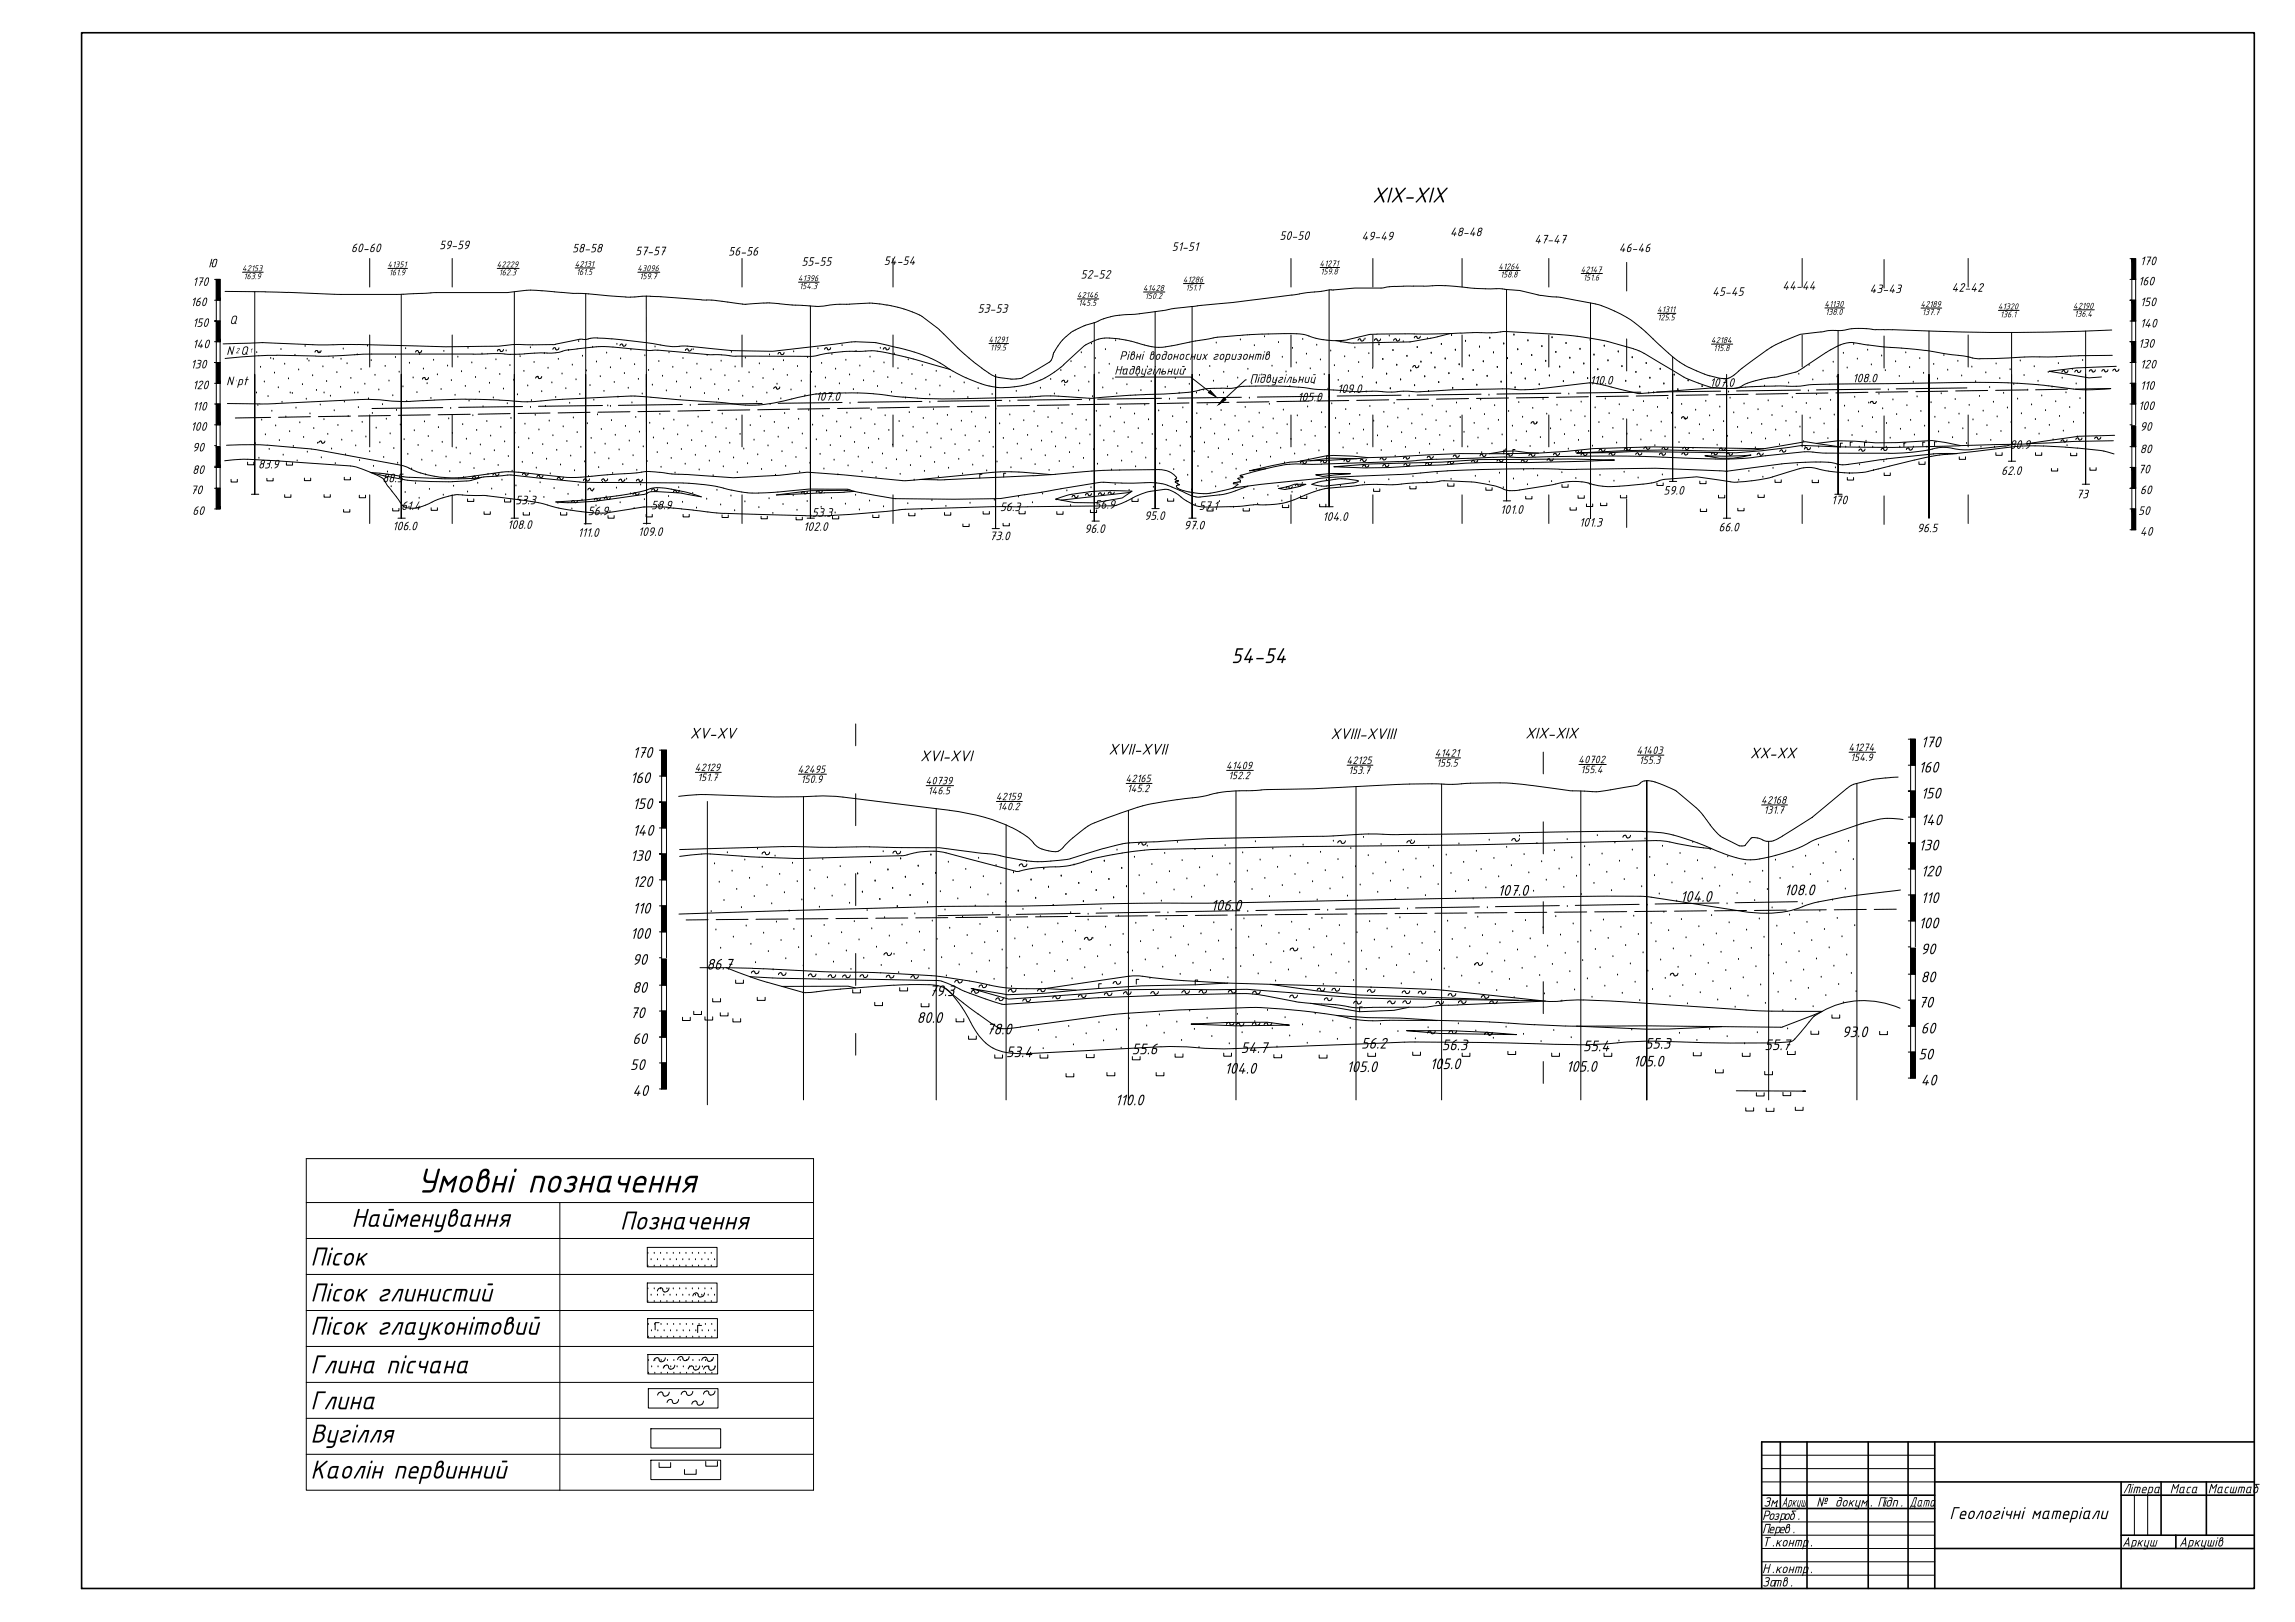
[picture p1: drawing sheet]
<svg xmlns="http://www.w3.org/2000/svg" width="841mm" height="594mm" viewBox="0 0 841 594" stroke-linecap="round" stroke-linejoin="round" font-family="sans-serif">
<!-- layer: 0 -->
<g fill="none" stroke="#000" stroke-width=".59">
<path d="M29.9 12h796.2v569.8h-796.2zM652.4 528.1v24.4M662.2 528.1v53.7M684.6 528.1v53.7M699.2 528.1v53.7M709 528.1v53.7M826.1 528.1h-180.5v53.7M645.6 547.6h63.4M645.6 552.5h63.4M709 542.8h117.1M777.3 547.6h48.8M777.3 542.8v39"/>
<path d="M791.9 542.8v19.5M808.5 542.8v19.5M709 567.2h117.1M777.3 562.3h48.8M797.4 562.3v4.9"/>
</g>
<g fill="none" stroke="#000" stroke-width=".37">
<path d="M88.9 99.7h7.5M135.5 94.7v10.4M142.2 98.3h7.1M165.7 94.7v10.4M182.2 98.3h8M210.8 98.1h7.1M233.7 99.7h8.1M271.9 94.7v10.4M327.3 94.7v10.4M473.1 94.7v10.4M483.8 98h7.1M503.1 94.7v10.4"/>
<path d="M535.8 94.7v10.4M549.3 99.1h7.8M567.6 94.7v10.4M596.1 96.1v10.5M660.4 94.7v10.4M690.4 95.1v10.4M721.2 94.7v10.4M780.6 94.8h2v7.5M781.2 94.8v84h1.4v-7.6h-2M78.6 110h2.1v7.6M78.6 102.3h2.1v7.7M78.6 117.6h.7h-.7"/>
<path d="M79.3 102.3v84.1h1.4v-7.6h-2.1M79.3 117.6h1.4v7.6M82.5 106.7l14.7 .2M93.4 106.8v74.2v-43.9M97.2 106.9l26.8 .9h21.4M147 107.8v82v-52.7M147.8 107.7l-2.3 .1M153.1 107.5l-5.4 .3M157.9 107.3l-4.9 .2M188.5 106.9v82.9v-52.7M193 106.3l-7.1 .9-28 .1M193.1 106.3l5.2 .2"/>
<path d="M198.3 106.5h.5M198.8 106.5l4.3 .4M203.1 106.9l26.2 1.9M214.6 107.5v84.4v-54.8M232.7 108.8h-3.4M235.3 108.5l-2.6 .3M236.8 108.5l.2 83.5-.2-54.9M236.8 108.5h-1.5M236.8 108.5h1.6M238.3 108.5l18.8 1.3M257.1 109.8l1.9 .1M259 109.9l3.5 .2"/>
<path d="M262.5 110.1l2.1 .3M264.6 110.3l7.5 1.1M272 111.4l1.4 .1M279.9 111l-6.5 .4M279.9 111l5.6 .2M285.5 111.3l4.8 .4M290.3 111.7l8.7 .5M292.6 103.3h7.6M297 112.1v77.7v-52.7M302.8 111.9l-3.8 .3M310.2 111.5h-3.8l-3.6 .4M310.3 111.4l8.9-.4 4.6 .5"/>
<path d="M323.8 111.5l1.2 .2M325 111.7l4 .8M329 112.6l4.3 1.3 3.9 1.6 7.1 5.3M394.8 109.5h7.8M397.7 119.2l-5.4 2.7M401 118.2v72.7v-53.8M404.4 116.8l-3.1 1.3-3.6 1M419.1 106.9h7.8M423.3 114.1v72.2v-49.2M428.4 113.3l-13.6 1.9a31.3 31.3 0 0 0-10.4 1.6M433.7 103.9h7.6M436.9 112.3v77.5v-52.7"/>
<path d="M436.9 112.2l-8.6 1.1M440.1 111.9l-3.1 .4M473.4 108l-21.7 2.8-11.6 1.1M479.5 107.1l-6.1 1M484.3 106.7l-4.8 .5M487.1 106.2v79.4v-48.5M488.1 106.2l-3.8 .5M521.7 104.8l-10.4 .1-4.6 .6a115.8 115.8 0 0 0-18.6 .7M524.9 104.7l9.1 .2M524.9 104.7l-3.2 .1M534 105l7.5 .7M541.4 105.7l3 .1"/>
<path d="M544.4 105.8l5.2-.1 2.3 .3a38.3 38.3 0 0 1 11.7 2M552.1 106v77.4v-46.3M563.7 108l1 .2M564.7 108.2l6.8 .7 13.2 2.4 6.9 2.6M579.4 100.2h7.8M582.9 111v78.8v-52.7M591.6 113.9a56.7 56.7 0 0 1 16.8 12.8l5.2 4.5 3.6 2.5M607.5 114.8h6.6M668.8 112.8h7.1M704 112.8h7.6M732.3 113.7h7.6M759.9 113.5h7.6"/>
<path d="M780.6 117.6h2v7.6M780.6 102.3h2v7.7M780.6 110h.6h-.6M781.2 110h1.4v7.6M78.6 125.2h2.1v7.6M78.6 132.8h.7h-.7M79.3 132.8h1.4v7.6M94.1 128.8h.1M94.9 130.3l-12.4 1M95.5 134.2h.1M96.3 125.5l18.4 .8M96.4 125.5l-14.6 .5"/>
<path d="M96.9 139.5h.1M99.2 130.9h.1M100.2 131.2h.1M100.6 136.3h.1M101.4 130.1l14.4 .3M101.5 130.2l-6.6 .1M103 127.6h.1M104.3 133h.1M105.7 138.4h.1M108.1 129.8h.1M109.4 135.1h.1M111.8 126.5h.1"/>
<path d="M112.6 131.2h.1M113.2 131.9h.1M114.6 137.3h.1M115.8 130.4l4.7 .1M116.9 128.6h.1M117.7 128.4a.66 .66 0 0 1-.6 .8 .66 .66 0 0 1-.7-.7 .63 .63 0 0 0-1 .5M118.3 134h.1M119.7 139.4h.1M122.1 130.7h.1M123.5 136.1h.1M125 131.2h.1M125.8 127.5h.1"/>
<path d="M127.2 132.9h.1M128.6 138.2h.1M130.9 129.6h.1M131.1 126.2l-16.4 .1M131.1 126.2l9.8 .2a494.5 494.5 0 0 0 44 .1l3.3-.3M132.3 135h.1M134.7 126.4h.1M135.5 122.7v11.7M136 131.7h.1M137.4 137.1h.1M141.2 133.8h.1M142.6 139.2h.1"/>
<path d="M144.9 130.6h.1M146.3 135.9h.1M148.6 127.4h.1M150 132.7h.1M151.4 138.1h.1M152.3 129a.56 .56 0 0 1 .6-.6 .56 .56 0 0 1 .5 .6l.3 .2M153.8 129.5h.1M154.5 128.4l-.2 .5-.6 .2M155.2 134.8h.1M157 138.3a.66 .66 0 0 1-.6 .8 .66 .66 0 0 1-.7-.8l-.6 .1-.3 .5M158.9 131.6h.1M160.3 136.9h.1"/>
<path d="M162.7 128.3h.1M164 133.7h.1M165.4 139h.1M165.7 122.7v11.7M167.8 130.4h.1M169.1 135.8h.1M171.5 127.2h.1M172.9 132.6h.1M173.4 129.7h-38l-14.9 .7M174.3 137.9h.1M176.6 129.3h.1M178 134.7h.1"/>
<path d="M178.7 129.6l-5.3 .1M181.8 131.4h.1M182.9 128l.4 .4M182.9 129.5l4.2 .3M182.9 128l-.6 .6M182.9 129.5l-4.2 .1M183.1 136.8h.1M183.3 128.4l.3 .4M184.5 128l-.3 .5-.5 .2M185.5 128.2h.1M186.9 133.5h.1M188.3 138.9h.1"/>
<path d="M190.6 130.3h.1M192 135.7h.1M194.4 127h.1M195.7 132.4h.1M196.9 137.9l.8 .8M196.9 137.9l-.6 .6M197.1 137.8h.1M198.5 137.9l-.2 .5-.6 .3M199.5 129.1h.1M200.5 129.3l-13.4 .5M200.8 134.5h.1M202.2 139.9h.1"/>
<path d="M203.2 127.4l-.6 .6M203.3 127.4l.3 .3M203.6 126.1l-15.4 .1M203.6 127.7l.4 .5M203.7 129.2l-3.2 .1M204.6 131.2h.1M204.8 127.4l-.2 .6-.6 .2M206 136.6h.1M206 128.7l-2.3 .5M208.3 128h.1M208.5 128.1l-2.5 .6M209.7 133.4h.1"/>
<path d="M211.1 138.7h.1M212.1 124.7h.1M213.5 130.1h.1M214.9 135.5h.1M216.5 123.9l-1.8 .4-2.2-.1-9 1.9M217.2 126.8h.1M218.6 132.2h.1M218.6 127l-10.1 1.2M218.9 123.8l5.3 .3M219 123.8l-2.5 .1M220 137.6h.1M221.2 126.9l3.4 .2"/>
<path d="M221.3 126.9l-2.7 .1M222.3 129h.1M223.7 134.3h.1M224.2 124.1l12.8 1.4 5.1 .9M224.6 127.1l12.7 1.2M225.1 139.7h.1M226.1 125.7h.1M227.4 131.1h.1M228.2 126.4a.54 .54 0 0 0-.6-.4 .54 .54 0 0 0-.4 .6M228.8 136.5h.1M229.4 126a.64 .64 0 0 1-.4 .8 .64 .64 0 0 1-.8-.4M231.2 127.8h.1"/>
<path d="M232.6 133.2h.1M233.9 138.6h.1M236.3 129.9h.1M237.7 135.3h.1M239.2 128.3h-1.9M240 126.7h.1M241.1 128.2l18.2 1.7M241.1 128.3h-1.9M241.4 132.1h.1M242.1 126.4l3.8 .5M242.8 137.4h.1M245.2 128.8h.1"/>
<path d="M246.6 134.2h.1M247.9 139.5h.1M248.9 126.8l-3.1 .1M250.3 131h.1M251.7 136.3h.1M251.8 127.8l-.7 .6M251.8 127.8l.3 .1a.65 .65 0 0 0 .7 .7 .65 .65 0 0 0 .6-.8M254 127.7h.1M255.4 133h.1M256.8 138.4h.1M259.1 129.8h.1M259.3 129.9h2"/>
<path d="M260.5 135.1h.1M261.3 129.9h3.1M264.3 131.9h.1M265.7 137.3h.1M268 128.7h.1M269.4 134h.1M270.8 139.4h.1M271.9 122.7v11.7M273.1 130.8h.1M274.5 136.2h.1M278.3 132.9h.1M279.6 138.3h.1"/>
<path d="M282 129.6h.1M283.4 135h.1M287.1 131.8h.1M287.3 129.1a.67 .67 0 0 1-.6 .8 .67 .67 0 0 1-.7-.7 .61 .61 0 0 0-.9 .5M288.5 137.1h.1M290.8 128.5h.1M292.2 133.9h.1M293.6 139.2h.1M296 130.6h.1M297.4 136h.1M299.7 127.4h.1M301.1 132.7h.1"/>
<path d="M302.5 138.1h.1M303.2 127.7l.3 .5M303.2 127.7a.54 .54 0 0 0-.6-.3 .54 .54 0 0 0-.4 .6M303.7 129.3l-6.5 1.2h-27.5l-5.4-.5M304.4 127.3l-.3 .6-.5 .2M304.9 129.5h.1M306.2 134.8h.1M308.6 126.2h.1M310 131.6h.1M311.2 128.7l-7.4 .6M311.3 128.7h1.7M311.3 137h.1"/>
<path d="M312 125.2l-28.8 3.5a193.1 193.1 0 0 1-31.8-2l-2.5 .1M313.3 125.2l7.1 .2M313.4 125.2l-1.4 .1M313.7 128.3h.1M315.1 133.7h.1M316.5 139.1h.1M317.3 128.6l-4.3 .1M318.8 130.4h.1M319.2 128.5l-1.9 .1M319.2 128.5l4.9 .5 7.9 1.8M320.2 135.8h.1M320.4 125.5h.6"/>
<path d="M321 125.5l4.7 1M322.6 127.2h.1M323.7 128a.56 .56 0 0 1 .5-.7 .56 .56 0 0 1 .6 .7l.2 .2M323.9 132.6h.1M325.3 137.9h.1M325.6 126.6l3.3 .8M325.9 127.3l-.3 .6-.5 .2M327.3 122.7v11.7M327.7 129.3h.1M329 127.3l2.8 .7M329.1 134.7h.1M331.8 128l6.8 2.2 6 2.8"/>
<path d="M332 130.8l16.3 4.6M332.8 131.4h.1M334.2 136.8h.1M338 133.5h.1M339.3 138.9h.1M343.1 135.7h.1M344.2 120.8l6.7 6.6M344.5 133l4.7 2.9 4.8 2.5M348.2 137.8h.1M350.9 127.4l6.7 5.8 5.2 3.8 1.8 .9M353.3 139.9h.1M354 138.4a32.4 32.4 0 0 0 13.9 3.6"/>
<path d="M362.4 125.8h7.2M364.6 137.8l5.8 1M364.8 137.1v56.5v-55.7M374.1 138.6l-3.7 .2M385 137.2a32.2 32.2 0 0 1-17.2 4.8M385 138.6h.1M388.8 135.4h.1M389.9 133.6l-4.9 3.6M391.3 139.3a.66 .66 0 0 1-.6 .8 .66 .66 0 0 1-.7-.7h-.6l-.3 .5M392.3 121.9l-2.9 2.6-1.7 2.2a11 11 0 0 0-2.3 5l-.3 .3a62.3 62.3 0 0 1-10.6 6.5l-.4 .1M392.5 132.1h.1M393.9 137.5h.1"/>
<path d="M396.3 128.8h.1M397.4 126.5l-7.6 7M397.6 134.2h.1M397.9 126.3l-.4 .3M399 139.6h.1M400 125.6h.1M401.4 131h.1M402.7 136.3h.1M404.8 123.8a15.9 15.9 0 0 0-6.9 2.5M404.8 123.8h1.7M405.1 127.7h.1M406.5 133.1h.1"/>
<path d="M406.5 123.8l5.7 .7 4.5 1.1M407.9 138.4h.1M408.7 138.1h27.6l6.9 5.3M408.8 124.4h.1M411.6 135.2h.1M416.7 125.6l4 1.1M416.7 137.3h.1M420.5 134h.1M420.8 126.7l1.3 .3M421.9 139.4h.1M422.1 127l2.4 .2 2.7-.2M425.6 136.2h.1"/>
<path d="M429.4 126.6l-2.2 .4M430.7 138.3h.1M434.4 135h.1M439.6 137.1h.1M441.6 124.4l-12.2 2.3M443.3 133.9h.1M444.7 139.2h.1M445.7 125.3h.1M448.5 136h.1M453.6 138.1h.1M454.5 124.1h.1M456.7 139.1h-.3l-7.5 6.9"/>
<path d="M457.1 122.6l-11.4 1-4.1 .8M457.3 134.9h.1M459.7 126.3h.1M462.4 137h.1M462.5 122.4l-5.4 .2M462.5 122.4l8.3-.2a23.5 23.5 0 0 1 11.5 1.7M463.4 123h.1M466.1 133.7h.1M467.5 139.1h.1M468.5 125.1h.1M469.9 130.5h.1M471.3 135.9h.1"/>
<path d="M473.1 122.7v11.7M473.6 127.2h.1M475 132.6h.1M476.4 138h.1M477.4 124h.1M478.8 129.3h.1M480.2 134.7h.1M482.3 123.9l2.6 .5 4.7 .4M482.5 126.1h.1M483.9 131.5h.1M485.3 136.8h.1M487.7 128.2h.1"/>
<path d="M489 133.6h.1M489.5 124.7l4.8 .9M490.4 139h.1M491.4 124.9h.1M492.8 130.3h.1M494 124.4l-4.4 .4M494.1 135.7h.1M496.5 127.1h.1M497.9 132.4h.1M499.3 137.8h.1M499.9 124.1a.67 .67 0 0 1-.6 .8 .67 .67 0 0 1-.7-.7 .61 .61 0 0 0-1 .5M500.2 123.8h.1"/>
<path d="M501.6 129.2h.1M503 134.5h.1M503.1 122.7v11.7M504.3 124.1l.3 .1a.67 .67 0 0 0 .7 .7 .67 .67 0 0 0 .6-.8M504.3 124.1l-.6 .6M504.4 139.9h.1M505.3 125.9h.1M506.7 131.3h.1M508.1 136.7h.1M509.1 122.7h.1M510.5 128h.1M511.3 124.1l-.6 .6"/>
<path d="M511.4 124.1l.3 .4M511.7 124.5l.4 .4M511.9 133.4h.1M512.9 124.1l-.2 .6-.6 .2M513.3 138.8h.1M514.2 124.8h.1M515.6 130.1h.1M517 135.5h.1M518.3 133.9l.4 .4M518.4 133.9l-.7 .6M519.3 123.5a.52 .52 0 0 0-.6-.3 .52 .52 0 0 0-.4 .6M519.4 126.9h.1"/>
<path d="M520 133.9a.65 .65 0 0 1-.5 .7 .65 .65 0 0 1-.8-.3M520.5 123.1a.65 .65 0 0 1-.4 .8 .65 .65 0 0 1-.8-.4M520.7 132.3h.1M522.1 137.6h.1M523.1 123.7h.1M524.5 129h.1M525.8 134.4h.1M527.2 139.8h.1M528.2 125.8h.1M529.6 131.1h.1M531 136.5h.1M531.3 122.2l-6 1.5-8.6 1.5-22.3 .4"/>
<path d="M531.9 122.5h.1M533.3 127.9h.1M534.7 133.2h.1M535.4 122l-13 .4h-20.1l-8.4 2M535.8 122.7v11.7M536.1 138.6h.1M537.1 124.6h.1M538.5 130h.1M539.8 135.4h.1M542.2 126.8h.1M543.6 132.1h.1M545 137.5h.1"/>
<path d="M545.9 123.5h.1M547.3 128.9h.1M548.7 134.2h.1M550.1 139.6h.1M551.1 125.6h.1M552 121.4l18.3 1.1 7.7 .7M552.1 121.4l-5 .5-11.7 .1M552.4 131h.1M553.8 136.3h.1M554.8 122.4h.1M556.2 127.7h.1M557.5 133.1h.1"/>
<path d="M558.9 138.4h.1M559.9 124.5h.1M561.3 129.9h.1M562.7 135.2h.1M565 126.6h.1M566.4 132h.1M567.6 122.7v11.7M567.8 137.3h.1M568.8 123.3h.1M570.2 128.7h.1M571.6 134.1h.1M572.9 139.4h.1"/>
<path d="M573.9 125.4h.1M575.3 130.8h.1M576.7 136.2h.1M577.9 123.1l9.9 1.7M579 127.6h.1M580.4 132.9h.1M581.8 138.3h.1M582.8 124.3h.1M584.1 129.7h.1M585.5 135.1h.1M587.8 124.7l10.8 3M587.9 126.4h.1"/>
<path d="M589.3 131.8h.1M593 128.5h.1M594.4 133.9h.1M595.8 139.3h.1M596.1 124.1v11.8M598.1 130.7h.1M598.7 127.8l1.9 .7M599.5 136h.1M600.6 128.5l1.9 .9M602.5 129.4l15.6 9.3M603.3 132.8h.1M604.6 138.1h.1"/>
<path d="M608.4 134.9h.1M613 130.7v45.6v-39.2M613.5 137h.1M617.3 133.7l1.7 .9M618.2 138.7l4.2 1.6M618.6 139.1h.1M619 134.6l7.6 3.1M626.5 137.6l2.5 .6M627.2 126h7.8M629 138.3l3.5 .4 1.1-.2M632.7 137.1v52.7v-51.1M637.2 135.9l-2 1.7-1.6 .9"/>
<path d="M647.5 128.2l-10.4 7.7M651.7 137.9l-4.8 .7-4.5 1.1-2.5 .8-2.9 1.4M652.8 125.3l-5.3 2.9M655.5 139.9h.1M658.6 136.1l-6.9 1.8M659.2 136.7h.1M660.4 122.7v11.7M661.1 134.5l-2.5 1.6M663 133.4h.1M664.3 138.8h.1M668.1 135.6h.1M668.6 121.4l-8.9 1-6.9 2.9"/>
<path d="M669.1 129.1l-8 5.4M670.3 121l-1.7 .4M670.9 128.1l-1.7 1M671.8 132.3h.1M673.2 137.7h.1M673.6 121.1v59.9v-43.9M675.5 129h.1M676.9 134.4h.1M679.3 125.8h.1M680.6 131.2h.1M684.4 127.9h.1M685.8 133.3h.1"/>
<path d="M686.1 120.6l-2.1-.2a33.5 33.5 0 0 0-9.9 .7h-3.8M686.1 120.7l6.4 .1a903.9 903.9 0 0 0 81.4 .1M689.1 126.9l-5-.6a17.9 17.9 0 0 0-8.3-.4l-4.9 2.2M689.1 126.9l12.7 1 6.3 .8M689.5 130h.1M690.4 123.1v11.7M690.9 135.4h.1M694.7 132.1h.1M696 137.5h.1M698.4 128.9h.1M699.8 134.3h.1M701.1 139.6h.1"/>
<path d="M703.5 131h.1M704.9 136.4h.1M706.9 121.2v68.6v-52.7M708 128.7l12 1.8 2.8 .6M708.6 133.1h.1M710 138.5h.1M712.4 129.9h.1M713.8 135.2h.1M717.5 132h.1M718.9 137.3h.1M721.2 122.7v11.7M722.6 134.1h.1"/>
<path d="M724 139.5h.1M727.7 136.2h.1M731.5 132.9h.1M732.8 138.3h.1M736.6 135.1h.1M737.2 121.8v47.1v-31.8M739.9 130.9l-14.3 .5-2.8-.3M740.3 131.8h.1M741.7 137.2h.1M745.5 134h.1M746.9 139.3h.1M747.5 130.7l-7.5 .2"/>
<path d="M750.6 136h.1M754.3 132.8h.1M755.7 138.1h.1M756.2 135.7l-.6 .6M756.3 135.7l.2 .1a.65 .65 0 0 0 .7 .7 .65 .65 0 0 0 .6-.8M758.7 130.4l-11.2 .3M759.4 134.9h.1M761 135.7l-.7 .6M761 135.6l.4 .4M762.6 135.6a.64 .64 0 0 1-.5 .8 .64 .64 0 0 1-.8-.4M763.2 131.7h.1M764.3 121.3v56v-40.2"/>
<path d="M766.7 135.8a.54 .54 0 0 0-.6-.3 .54 .54 0 0 0-.5 .5M766.7 135.8l.3 .4M767.9 135.5l-.3 .5-.6 .2M770.9 135.4l-.7 .6M770.9 135.4l.4 .4M771.2 135.8l.4 .4M772.5 135.4l-.3 .6-.6 .2M774.1 130.1l-15.4 .3M774.3 135.8v-.1a.54 .54 0 0 1 .6-.5 .54 .54 0 0 1 .5 .7l.2 .1M775.5 134.2l-14.7 .6-9.9 1.2 14.6 2.4 4.6-.3M776.5 135.2l-.3 .6-.5 .2M780.6 132.8h2v7.6"/>
<path d="M780.6 125.2h.6h-.6M781.2 125.2h1.4v7.6M78.6 155.6h2.1v7.6M78.6 148h2.1v7.6M78.6 140.4h2.1v7.6M83.3 147.8l11.9 .1M94 143.6h.1M94.5 148.1h.1M95.9 153.5h.1M97.3 158.9h.1M98.2 144.9h.1M99.6 150.3h.1"/>
<path d="M101 155.6h.1M101.2 147.8l-6 .2M102 141.7h.1M103.3 147h.1M104.7 152.4h.1M106.1 157.7h.1M106.4 143.6h.1M107.1 143.7h.1M108.5 149.1h.1M109.9 154.5h.1M110.8 140.5h.1M111.3 159.9h.1"/>
<path d="M112.2 145.9h.1M113.6 151.2h.1M115 156.6h.1M116 142.6h.1M117.4 148h.1M118.7 153.3h.1M118.8 143.6h.1M120.1 158.7h.1M121.1 144.8h.1M122.5 150.1h.1M123.8 155.5h.1M124.8 141.5h.1"/>
<path d="M126.2 146.9h.1M127.6 152.2h.1M129 157.6h.1M129.9 143.6h.1M131.2 143.6h.1M131.3 148.9h.1M132.7 154.3h.1M133.7 140.3h.1M134.1 159.7h.1M135.1 145.7h.1M135.5 152v11.7M136.5 151.1h.1"/>
<path d="M137.9 156.4h.1M138.8 142.5h.1M140.2 147.8h.1M141.6 153.2h.1M143 158.6h.1M143.9 144.6h.1M145.3 150h.1M146.7 155.3h.1M147.7 141.3h.1M149.1 146.7h.1M150.4 147h-4.5l-11.5-.7-33.3 1.5M151.8 157.4h.1"/>
<path d="M152.8 143.4h.1M155.5 154.1h.1M156.5 140.2h.1M156.9 159.5h.1M157.9 145.6h.1M159.1 146.6l-8.7 .4M160.7 156.3h.1M161.6 142.3h.1M164.4 153h.1M165.7 152v11.7M165.8 158.4h.1M166.6 146.3l-7.5 .2"/>
<path d="M166.8 144.4h.1M169.6 155.2h.1M170.5 141.2h.1M171.9 146.5h.1M173.3 151.9h.1M174.2 146.3h-7.6M174.2 146.2l8.7 .3M174.7 157.3h.1M175.7 143.3h.1M177 148.6h.1M178.4 154h.1M179.4 140h.1"/>
<path d="M179.8 159.4h.1M180.8 145.4h.1M182.9 146.5l6.5 .5M183.5 156.1h.1M184.5 142.1h.1M185.9 147.5h.1M187.3 152.9h.1M188.7 158.3h.1M189.6 144.2h.1M192.4 155h.1M193.4 141h.1M194.7 146.4h.1"/>
<path d="M196.1 151.7h.1M197.5 157.1h.1M198.5 143.1h.1M199.9 148.5h.1M201.3 153.9h.1M202.6 159.2h.1M203.6 145.2h.1M206.4 156h.1M207.4 142h.1M208.8 147.3h.1M210.1 152.7h.1M211.5 158.1h.1"/>
<path d="M212.5 144.1h.1M215.2 154.8h.1M216.2 140.9h.1M217.6 146.2h.1M219 151.6h.1M220.4 156.9h.1M221.3 143h.1M222.7 148.3h.1M224.1 153.7h.1M225.5 159.1h.1M226.5 145.1h.1M229.2 155.8h.1"/>
<path d="M230.2 141.8h.1M231.6 147.2h.1M232.7 145.1l33.5 2.5a46.6 46.6 0 0 0 18.5-.2M232.7 145.1l-30.9 1.4a59.1 59.1 0 0 1-12.4 .5M233 152.5h.1M234.3 157.9h.1M235.3 143.9h.1M238.1 154.7h.1M239.1 140.7h.1M241.8 151.4h.1M243.2 156.8h.1M244.2 142.8h.1"/>
<path d="M246.9 153.5h.1M248.3 158.9h.1M249.3 144.9h.1M252.1 155.6h.1M253 141.7h.1M255.8 152.4h.1M257.2 157.7h.1M258.2 143.8h.1M261 154.5h.1M261.9 140.5h.1M262.3 159.9h.1M263.3 145.9h.1"/>
<path d="M264.7 151.3h.1M266.1 156.6h.1M267.1 142.6h.1M269.8 153.4h.1M271.2 158.7h.1M271.9 152v11.7M272.2 144.8h.1M274.9 155.5h.1M275.9 141.5h.1M277.3 146.9h.1M278.7 152.2h.1M280 157.6h.1"/>
<path d="M281 143.6h.1M283.5 142.3l.1-.1a.54 .54 0 0 1 .6-.4 .54 .54 0 0 1 .4 .6l.3 .1M283.8 154.4h.1M284.7 140.3h.1M285.2 159.7h.1M285.8 141.7l-.3 .6-.6 .2M286.1 145.7h.1M287.5 151.1h.1M288.9 156.5h.1M289.9 142.5h.1M292.7 153.2h.1M294 158.6h.1"/>
<path d="M295 144.6h.1M296.4 150h.1M297.8 155.3h.1M298.8 141.4h.1M299.3 144.3l-14.6 3.1M301.5 152.1h.1M302.9 157.5h.1M306.6 154.2h.1M307.6 140.2h.1M308 159.6h.1M309.8 143.9l-10.6 .4M309.8 143.9l10.3 .3 10.8 1.3"/>
<path d="M310.4 150.9h.1M311.8 156.3h.1M312.7 142.3h.1M315.5 153h.1M316.9 158.4h.1M319.2 149.8h.1M320.6 155.2h.1M321.6 141.2h.1M324.4 151.9h.1M325.7 157.3h.1M326.7 143.3h.1M327.3 152v11.7"/>
<path d="M329.5 154h.1M330.5 140.1h.1M330.8 159.4h.1M330.9 145.4l5.4 .4M331.8 145.4h.1M333.2 150.8h.1M334.6 156.1h.1M335.6 142.2h.1M336.3 145.8l2.9 .2M338.3 152.9h.1M339.7 158.3h.1M340.7 144.3h.1"/>
<path d="M342.1 149.7h.1M343.5 155h.1M344.4 141h.1M347.2 151.8h.1M348.6 157.1h.1M349.6 143.1h.1M352.3 153.9h.1M353.7 159.2h.1M354.7 145.3h.1M356.1 150.6h.1M357.4 156h.1M358.5 142h.1"/>
<path d="M361.2 152.8h.1M362.6 158.1h.1M363.6 144.1h.1M364.9 149.5h.1M366.3 154.9h.1M370 151.6h.1M371.4 157h.1M372.4 143h.1M375.2 153.7h.1M376.6 159.1h.1M377.5 145.1h.1M378.4 145.3l-2.6 .2a593.5 593.5 0 0 1-36.6 .5"/>
<path d="M378.9 150.5h.1M380.3 155.8h.1M381.3 141.8h.1M381.4 145.1l-3 .3M381.4 145.1h5.5l12.2 .8M384.1 152.6h.1M385.4 158h.1M386.4 143.9h.1M387.8 149.3h.1M389.2 154.7h.1M390.2 140.7h.1M392.9 151.4h.1"/>
<path d="M394.3 156.8h.1M395.3 142.8h.1M398 153.6h.1M399.4 158.9h.1M400.4 144.9h.1M400.6 145.8l-1.5 .1M401.8 150.3h.1M403.2 155.7h.1M404.1 141.7h.1M406.9 152.4h.1M408.3 157.8h.1M409.3 143.8h.1"/>
<path d="M410.6 149.2h.1M412 154.5h.1M413 140.6h.1M413.4 159.9h.1M415.8 151.3h.1M417.1 156.6h.1M418.1 142.7h.1M419.5 148h.1M419.7 144.5l-19.1 1.4M420.9 153.4h.1M422.2 158.8h.1M424.6 150.1h.1"/>
<path d="M426 155.5h.1M427 141.5h.1M429.7 152.2h.1M431.1 157.6h.1M432.1 143.7h.1M433.5 149h.1M434.9 154.4h.1M435.8 140.4h.1M436.3 159.7h.1M438.5 143.6h.1M438.6 151.1h.1M439.5 142.9l-4 .8-15.8 .8"/>
<path d="M440 156.5h.1M441 142.5h.1M442.4 147.9h.1M443.4 143.6h.1M443.7 153.3h.1M444.9 142.2l-3.2 .2-2.2 .5M445.1 158.6h.1M447.5 150h.1M448.4 143.6h.1M448.8 155.3h.1M449.8 141.4h.1M452.6 152.1h.1"/>
<path d="M454 157.5h.1M455.7 141.5h-.5a36.7 36.7 0 0 1-10.2 .7M456.3 148.9h.1M457.7 154.2h.1M458.7 140.2h.1M459.1 159.6h.1M461.4 151h.1M462.8 156.4h.1M464.9 141.4l-9.2 .1M464.9 141.4h2.9M465.2 147.7h.1M466.6 153.1h.1"/>
<path d="M467.8 141.4l3.1 .1M468 158.5h.1M470.3 149.8h.1M470.9 141.5l6.2 .4 5.6 .7 16.8 .8M471.7 155.2h.1M472.7 141.2h.1M473.1 152v11.7M475.4 151.9h.1M476.8 157.3h.1M479.2 148.7h.1M480.5 154.1h.1M481.5 140.1h.1"/>
<path d="M481.9 159.4h.1M484.3 150.8h.1M485.7 156.2h.1M486.6 142.2h.1M488 147.5h.1M489.4 152.9h.1M490.8 158.3h.1M493.2 149.7h.1M494.6 155h.1M498.3 151.8h.1M499.5 143.4l3.9-.1 6.6 .3M499.7 157.2h.1"/>
<path d="M500.6 143.2h.1M502 148.5h.1M503.1 152v11.7M503.4 153.9h.1M504.8 159.3h.1M507.1 150.6h.1M508.5 156h.1M509.5 142h.1M510.9 147.4h.1M512.2 152.8h.1M513.6 158.1h.1M516 149.5h.1"/>
<path d="M517.4 154.9h.1M517.8 143.4l-3.4-.1-4.4 .3M518.4 140.9h.1M521.1 151.6h.1M522.5 157h.1M523.5 143h.1M524.9 148.4h.1M526.3 153.7h.1M527.6 159.1h.1M530 150.5h.1M531.4 155.8h.1M532.4 141.9h.1"/>
<path d="M533.8 147.2h.1M535.1 152.6h.1M535.8 152v11.7M536.5 158h.1M538.9 149.4h.1M540.2 154.7h.1M541.2 140.7h.1M542.6 146.1h.1M544 151.5h.1M545.4 156.8h.1M547.7 148.2h.1M549.1 153.6h.1"/>
<path d="M550.5 158.9h.1M552.8 150.3h.1M554.2 155.7h.1M554.9 142.6l-1.8-.1a316.9 316.9 0 0 0-32.7 1l-2.6-.1M555 142.6l3.9 .2M555.2 141.7h.1M556.6 147.1h.1M558 152.5h.1M559.4 157.8h.1M561.7 149.2h.1M561.7 154.5l-.6 .6M561.7 154.4l.4 .4"/>
<path d="M563.1 154.6h.1M563.3 154.5a.65 .65 0 0 1-.4 .7 .65 .65 0 0 1-.8-.3M563.9 142.4l-5 .3M564.1 140.6h.1M564.5 159.9h.1M565.5 145.9h.1M566.8 151.3h.1M567.6 152v11.7M568.2 156.7h.1M570.6 148.1h.1M571.9 153.4h.1M573.3 158.8h.1"/>
<path d="M575.7 150.2h.1M577.1 155.5h.1M579.4 146.9h.1M580.8 152.3h.1M582.2 157.7h.1M584.6 149h.1M585.9 154.4h.1M587.3 159.8h.1M588.3 145.8h.1M589.7 151.1h.1M590.4 141.7l10.4 2.5M590.4 141.7l-4.8-1.1-3.1-.4-18.6 2.2"/>
<path d="M591.1 156.5h.1M593.4 147.9h.1M594.8 153.3h.1M596.1 153.4v11.7M596.2 158.6h.1M598.5 150h.1M599.9 155.4h.1M600.9 141.4h.1M602.3 146.7h.1M603.6 152.1h.1M605 157.5h.1M606 143.5h.1"/>
<path d="M607.4 148.9h.1M608.8 154.2h.1M609.7 140.3h.1M610.2 159.6h.1M611.1 145.6h.1M612.5 151h.1M613.9 156.4h.1M614.9 142.4h.1M616.3 147.8h.1M617.7 153.1h.1M618.4 152.7a.66 .66 0 0 1-.6 .8 .66 .66 0 0 1-.7-.8 .63 .63 0 0 0-.9 .5M619 158.5h.1"/>
<path d="M621.4 149.9h.1M622.5 140.3l5.4 1.8M622.8 155.2h.1M623.8 141.2h.1M625.1 146.6h.1M626.5 151.9h.1M627 142.1l-26.2 2.1M627 142.1l7.8 .1M627.9 142h.5M627.9 157.3h.1M628.4 142.1l6.4 .1M630.2 148.7h.1"/>
<path d="M631.6 154.1h.1M633 159.4h.1M634 145.5h.1M635.4 150.8h.1M636.7 156.2h.1M637 142l-2.2 .3M639.1 147.6h.1M639.7 141.8l-4.9 .5M640.5 153h.1M641.9 158.3h.1M642.1 141.6l-2.4 .2M644.2 149.7h.1"/>
<path d="M645.3 141.5l-3.2 .1M645.6 155.1h.1M646.6 141.1h.1M648 146.4h.1M649.4 151.8h.1M650.5 141.4l-5.2 .1M650.7 157.2h.1M653.1 148.6h.1M654.5 153.9h.1M655.8 159.3h.1M656.8 145.3h.1M658.2 150.7h.1"/>
<path d="M659.6 156.1h.1M660.4 152v11.7M661.9 147.4h.1M663.3 152.8h.1M664.7 158.2h.1M665.7 144.2h.1M667.1 149.5h.1M668.5 154.9h.1M670.8 146.3h.1M672.2 151.7h.1M673.6 157h.1M676 148.4h.1"/>
<path d="M677.3 153.8h.1M678.7 159.1h.1M679.7 145.1h.1M681.1 150.5h.1M682.4 155.9h.1M684.8 147.2h.1M686.2 152.6h.1M687.5 158h.1M687.6 147a.65 .65 0 0 1-.6 .8 .65 .65 0 0 1-.7-.7 .63 .63 0 0 0-.9 .5M688.6 144h.1M689.9 149.4h.1M690.4 152.3v11.8"/>
<path d="M691.3 154.7h.1M693.7 146.1h.1M695 151.5h.1M696.4 156.9h.1M698.8 148.2h.1M700.2 153.6h.1M701.6 159h.1M702.5 145h.1M703.9 150.3h.1M705.3 155.7h.1M707.7 147.1h.1M709.1 152.5h.1"/>
<path d="M710.4 157.8h.1M711.4 143.9h.1M712.8 149.2h.1M714.2 154.6h.1M715.5 159.9h.1M716.5 146h.1M717.9 151.3h.1M719.3 156.7h.1M721.2 152v11.7M721.6 148.1h.1M723 153.4h.1M724.4 158.8h.1"/>
<path d="M725.4 144.8h.1M726.8 150.2h.1M728.1 155.5h.1M729.1 141.6h.1M730.5 147h.1M731.9 152.3h.1M733.3 157.7h.1M734.2 143.7h.1M735.6 149.1h.1M735.8 140.2l-15.4-.1-56.7 .8a57.4 57.4 0 0 1-13.2 .5M735.9 140.2l11.1 .7 13.6 1.7 4.1 .2M737 154.4h.1"/>
<path d="M738 140.4h.1M739.4 145.8h.1M740.8 151.2h.1M742.1 156.5h.1M743.1 142.6h.1M744.5 147.9h.1M745.9 153.3h.1M747.2 158.6h.1M748.2 144.7h.1M749.6 150h.1M751 155.4h.1M752 141.4h.1"/>
<path d="M753.3 146.8h.1M754.7 152.2h.1M756.1 157.5h.1M757.1 143.5h.1M758.5 148.9h.1M759.9 154.3h.1M760.8 140.3h.1M761.3 159.7h.1M762.2 145.6h.1M763.6 151h.1M773.5 142.3l-8.8 .5M774.9 159.4l-13 .4-18.9 2.7"/>
<path d="M780.6 148h2v7.6M780.6 140.4h2v7.6M780.6 155.6h.6M781.2 156h1.4v7.6M78.6 171.2h2.1v7.6M78.6 163.2h.7M78.6 170.8h.7M79.3 163.6h1.4v7.6M84.7 175.6v.9h2.3v-.9M88 168.3l11.6 .4 28.9 2a38.9 38.9 0 0 1 12 4.7l.8 1.3M88 168.2l-5.6 .6M90.7 169.3v.9h2.3v-.9"/>
<path d="M93.5 162.1h.1M94.9 167.5h.1M97.8 175.2v.9h2.3v-.9M97.9 163l17.7 1.7M97.9 163.1l-5-.2-9.9 .2M98.7 164.2h.1M102.4 161h.1M103.8 166.3h.1M105 169.4v1h2.2v-1M107.5 163.1h.1M108.9 168.5h.1M111.6 175.1v.9h2.2v-.9"/>
<path d="M112.6 165.2h.1M115.6 164.6l31.4 5.8 7.1 2.8M116.4 162h.1M117.7 167.3h.1M117.9 161.9a.55 .55 0 0 0-.7-.3 .55 .55 0 0 0-.4 .6M117.9 161.9l.3 .5M119.1 161.5l-.3 .6-.6 .2M121.5 164.1h.1M122.9 169.4h.1M125.2 160.8h.1M126.2 174.8v.9h2.2v-.9M126.6 166.2h.1"/>
<path d="M130.4 163h.1M131.8 168.3h.1M135.5 165.1h.1M135.6 173.1l4.7 .3 9.8 1.4 13 .6 10.4-.2 2.9-.4-5.4 1.4M136.1 173.1l3.1 .8M136.9 170.4h.1M139.2 161.8h.1M139.2 173.9l9.4 1.9 3.8 .4M140.6 167.2h.1M141.3 176.7l1 1.6M142 172.5h.1M142.4 178.3l4.9 6.6 1.1 .9"/>
<path d="M143.4 177.9h.1M144.3 163.9h.1M145.7 169.3h.1M148.1 160.7h.1M149.5 166h.1M150.8 171.4h.1M152.2 176.8h.1M152.4 176.1l13.4 .3M153.2 162.8h.1M154.1 173.2a40.9 40.9 0 0 0 16.5 1.6M154.6 168.2h.1M156 173.5h.1"/>
<path d="M157.4 178.9h.1M158.3 164.9h.1M159.7 170.3h.1M162.1 161.6h.1M163.5 167h.1M164.8 172.4h.1M166.2 177.7h.1M167.2 163.8h.1M168.6 169.1h.1M169.9 174.5h.1M170.9 160.5h.1M171 176.2l-5.3 .2"/>
<path d="M171.3 179.8h.1M172.3 165.9h.1M173.7 171.3h.1M173.8 174.4l.7 .8M173.8 174.4l-.6 .6M175.1 176.6h.1M175.4 174.4l-.3 .6-.5 .2M176 162.6h.1M177.4 168h.1M178.8 173.4h.1M178.9 174.6l-2.5 .3M180.2 178.7h.1"/>
<path d="M181.2 164.7h.1M182.6 170.1h.1M182.9 173.4a.66 .66 0 0 1-.6 .9 .66 .66 0 0 1-.7-.8h-.6l-.4 .6M184 175.5h.1M184 172.9l-13.4 1.9M184 172.9l6 .1M184.9 161.5h.1M186 174l27.6 2.7 36.7 .2M186 174l-7.1 .6M186.3 166.8h.1M187.7 172.2h.1M189.1 177.6h.1"/>
<path d="M190 172.9l16.4 1.8M190 163.6h.1M191.4 169h.1M192.5 173.6a.53 .53 0 0 0-.7-.3 .53 .53 0 0 0-.3 .6M193.6 173.3a.63 .63 0 0 1-.4 .7 .63 .63 0 0 1-.7-.3M193.8 160.4h.1M194.2 179.7h.1M195.2 165.7h.1M196.5 171.1h.1M197.9 176.5h.1M198.9 162.5h.1M199 174.1a.66 .66 0 0 1-.6 .8 .66 .66 0 0 1-.7-.7 .63 .63 0 0 0-1 .5"/>
<path d="M200.3 167.8h.1M201.6 173.2h.1M203 178.6h.1M204 164.6h.1M205.4 169.9h.1M206.4 174.9a.65 .65 0 0 1-.6 .8 .65 .65 0 0 1-.7-.7 .63 .63 0 0 0-.9 .5M206.5 174.7l2.6 .2M207.7 161.3h.1M209.1 166.7h.1M210.5 172.1h.1M211.9 177.4h.1M212.9 163.5h.1"/>
<path d="M214.3 168.8h.1M215.7 174.2h.1M216 175.4a.68 .68 0 0 1-.6 .8 .68 .68 0 0 1-.7-.7 .61 .61 0 0 0-.9 .5M216.1 178.8l-.7 .6M216.1 178.8l.7 .8M216.6 160.2h.1M217 179.5h.1M217.6 178.8l-.2 .6-.6 .2M218 165.6h.1M219.4 170.9h.1M220.5 176a.56 .56 0 0 1 .5-.6 .56 .56 0 0 1 .6 .7l.2 .1M220.8 176.3h.1"/>
<path d="M221.8 162.3h.1M222.7 175.4l-.3 .6-.6 .2M223.1 167.7h.1M224.5 173h.1M225.9 178.4h.1M226.9 164.4h.1M227.4 175.5l-.6 .6M227.4 175.5l.4 .4M227.8 175.9l.3 .4M228.2 169.8h.1M229 175.5l-.3 .6-.5 .2M229.6 175.1h.1"/>
<path d="M230.6 161.2h.1M232 166.6h.1M233.4 171.9h.1M233.4 173.2l-24.3 1.7M233.8 175.6l-.6 .6M233.9 175.5l.3 .4M234.2 175.9l.4 .5M234.8 177.3h.1M235.4 175.6l-.2 .5-.6 .2M235.7 163.3h.1M237.1 168.7h.1M238.8 179.6a.56 .56 0 0 1 .6-.6 .56 .56 0 0 1 .5 .7l.3 .1"/>
<path d="M239.5 160h.1M240.8 165.4h.1M241 179l-.2 .6-.6 .2M241.8 173a21.5 21.5 0 0 0-8.4 .2M241.8 173l4.9 .6 12.3 .7a81 81 0 0 0 19.9 .1l6.7-.3 10.2-1.2 13.3 1 21.7 2.1M242.2 170.8h.1M244.6 162.2h.1M244.7 178.9a13.8 13.8 0 0 0-8.9 .9l-9.8 1.8M244.8 179l1.3 .2M246 167.5h.1M246 179.2l4.1 .8M247.4 172.9h.1"/>
<path d="M247.8 180a.54 .54 0 0 0-.6-.4 .54 .54 0 0 0-.4 .6M248.7 178.2h.1M249 179.6a.65 .65 0 0 1-.4 .7 .65 .65 0 0 1-.8-.3M249.7 164.3h.1M250.2 180l2.7 .7M250.3 176.9l6.9 .5M251.1 169.6h.1M253.5 161h.1M254.8 166.4h.1M256.2 171.8h.1M257.2 177.4l7.9 1.4M258.6 163.1h.1"/>
<path d="M259.9 168.5h.1M261.3 173.9h.1M262.7 179.2h.1M263.7 165.2h.1M265.1 170.6h.1M265.1 178.8l3 .7M267.4 162h.1M268.1 179.5l3.7 .7M268.8 167.4h.1M270.2 172.7h.1M272.6 164.1h.1M274 169.5h.1"/>
<path d="M276.3 160.8h.1M277.7 166.2h.1M279.1 171.6h.1M281.4 163h.1M282.8 168.3h.1M284.2 173.7h.1M286.6 165.1h.1M287.9 170.4h.1M290.3 161.9h.1M291.7 167.2h.1M293 172.6h.1M295.4 163.9h.1"/>
<path d="M296.8 169.3h.1M299.1 160.7h.1M300.5 166h.1M301.3 179.7l-.2 .6-.6 .2M301.9 171.4h.1M304.3 162.8h.1M305.7 168.2h.1M307.1 173.5h.1M309.4 164.9h.1M309.7 179.6a112.8 112.8 0 0 0-25.2 1.7l16.5-.8M309.7 179.6l.9 .1M310.5 179.7l2.7 .3"/>
<path d="M310.8 170.3h.1M311.4 179.4l1.8 .6M311.4 179.4l-1-.2-13.9-.1-11.5 1.1M313.2 161.7h.1M313.2 180l-5.8 .4M314.5 167.1h.1M315.9 172.4h.1M318.3 163.8h.1M319.6 169.1h.1M321 174.5h.1M322 160.5h.1M323.4 165.9h.1"/>
<path d="M324.8 171.3h.1M327.1 162.7h.1M328.5 168h.1M329.9 173.4h.1M330.8 176l1.1 .1M332.2 164.8h.1M333.6 170.2h.1M335 175.5h.1M336 161.5h.1M337.1 175.6l6.5 .1M337.1 175.6l-5.2 .5M337.4 166.9h.1"/>
<path d="M338.8 172.3h.1M341.1 163.6h.1M342.5 169h.1M343.9 174.3h.1M344.9 160.4h.1M346.2 165.7h.1M347.6 171.1h.1M350 162.5h.1M351.3 167.9h.1M352.7 173.2h.1M355.1 164.6h.1M356.5 170h.1"/>
<path d="M358.8 161.3h.1M359.8 173.7h-.8v1.4M360.2 166.7h.1M361.6 172.1h.1M364 163.5h.1M365.4 168.8h.1M366.7 172.8l-29.6 2.8M366.7 172.8l6.7 .1M367.7 160.2h.1M368.6 173.3h-.8v1.4M369.1 165.6h.1M370.5 171h.1"/>
<path d="M372.8 162.3h.1M373.4 172.9l5.4 .4M374.2 167.7h.1M377.9 164.4h.1M378.9 173.3l6.3 .5M379.3 169.8h.1M381.7 161.2h.1M383 166.6h.1M384.4 171.9h.1M385.1 179.7l-6.4 1M385.2 173.8l-41.6 2M386.8 163.3h.1"/>
<path d="M388.2 168.7h.1M390.5 160.1h.1M391 179.4h.1M391.9 165.4h.1M393.3 170.8h.1M395.7 162.2h.1M397.1 167.5h.1M399.8 178.3h.1M400.8 164.3h.1M401 172.5l-15.8 1.3M402.2 169.6h.1M404.5 161.1h.1"/>
<path d="M405.4 179.7l-6.3 .4a37.4 37.4 0 0 0-12.3 2.7M405.9 166.4h.1M407.1 179.7l7.8 .2-3.7 2.5-10.1 1.8-7.4-.1-6.9-1.3M407.1 179.7h-1.7M407.3 171.8h.1M408.7 177.1h.1M409.6 163.2h.1M411 168.5h.1M413.8 179.3h.1M414.8 165.3h.1M416.2 170.6h.1M418.5 162h.1"/>
<path d="M419.9 167.4h.1M421.5 180l-4.7 1.5M422.7 178.1h.1M423.6 164.1h.1M423.8 176.9l1.9 .3M423.8 176.9l-11.7 .1-8.4-.4-18.6 3.1M424.8 172l-23.8 .5M424.8 172l3.5 .7M425 169.5h.1M425.8 177.1l3.7 1.3 5.2 2.3M427.4 160.9h.1M428.1 179.4l-1.2-.2-5.5 .8"/>
<path d="M428.2 179.3l2.5 1.2 2 1.5M428.3 172.7l1.4 .8 1.4 1.4M428.8 166.3h.1M430.1 171.6h.1M430.6 175.6l1.2 .6M430.7 175.4l-.1 .2M430.8 176.7l1.5 .9-1.1 .3a1.11 1.11 0 0 0 1.2 1.3M431.2 174.9h.1M431.2 174.9l-.5 .5M431.5 177h.1M431.8 176.2l-.5 .3-.5-.2v.4M432.4 179.3l2.2 .6a26.1 26.1 0 0 0 8.9 .8"/>
<path d="M432.5 163h.1M433.9 168.4h.1M435.2 173.7h.1M436.6 179.1h.1M437.6 165.1h.1M439 170.5h.1M440.4 175.8h.1M441.4 161.9h.1M442.7 167.2h.1M444.1 172.6h.1M445.5 177.9h.1M446.5 164h.1"/>
<path d="M447.9 169.3h.1M448.2 179.7l-4.8 .9M449.3 174.7h.1M450.2 160.7h.1M451.6 166.1h.1M452 177.2l1.4 .1M452.4 176.8l-.3 .1v.3M453 171.5h.1M453.4 177.3l.2 .1M453.6 177.4v.1a10.2 10.2 0 0 1-5.5 2.2M454.5 176.4h.1M454.5 176.4l-2.1 .4"/>
<path d="M454.7 174.1l-.2 .2 .3 .3M455.1 174.5l.3 .1-.1 .4M455.1 174.5h-.2M455.4 162.8h.1M455.4 174.9l-1.7 .3 .9 .8-.1 .4M456.7 168.2h.1M456.9 178.2l-5.8 2.1-4.2 1M457.3 178l-.4 .3M458.2 173.1l-3.5 1M459.5 178.9h.1M460.5 164.9h.1M461.9 170.3h.1"/>
<path d="M463.8 171.7l-5.6 1.4M464.2 161.7h.1M465.6 167.1h.1M468.3 177.8h.1M468.6 178.9l3.5-.7 2.3-.9 4.2 .1-3.1 1-4.6 .9zM469.3 163.8h.1M470.7 169.2h.1M471.3 178.8l.1-.2a.57 .57 0 0 1 .6-.4 .57 .57 0 0 1 .5 .7l.2 .1M473.1 160.5h.1M473.5 179.9h.1M473.6 178.2l-.3 .6-.6 .2M474.4 165.9h.1"/>
<path d="M475.3 177.3l.7 .9M475.3 177.3l-.6 .7M476.9 177.3l-.3 .6-.5 .2M477.2 176.7h.1M477.3 170a40 40 0 0 0-13.5 1.7M477.3 170h7M478.2 162.7h.1M478.8 169a.65 .65 0 0 1-.6 .8 .65 .65 0 0 1-.7-.7 .63 .63 0 0 0-1 .5M479.6 168h.1M482.2 173.9l6-.5 6.6 .1-10 1zM482.4 178.8h.1M482.9 176.6l-2.2 .8 3.6 .6"/>
<path d="M483.3 164.8h.1M484.6 168.7l.4 .4M484.6 168.7l-.6 .6M486.1 175.5h.1M486.2 168.7a.65 .65 0 0 1-.4 .7 .65 .65 0 0 1-.8-.3M486.4 178.9l-4.8 1.2M487 166.9h-.8v1.4M487.1 161.6h.1M488.8 171l13.2-1.1 26.3-.6 13.7-1 33.6-.2 16 .4-31.9 .9a258.3 258.3 0 0 0-31 .9l-19.8 1-9.1 .1zM489.3 175.5l-6.5 1.1M491.2 177.6h.1M492.2 163.7h.1"/>
<path d="M492.9 175.4l4.8 .6a1.89 1.89 0 0 1-1.9 .9M492.9 175.4l-3.5 .1M494.7 168.3a.66 .66 0 0 1-.6 .9 .66 .66 0 0 1-.7-.8h-.6l-.3 .5M495.1 178.1l-8.7 .7M495.8 176.8l-10 1.2h-1.5M495.9 160.4h.1M497.2 177.9l-2.1 .2M497.3 168l-20.8 .9M497.3 165.7h.1M500.1 176.5h.1M500.4 170.7a.54 .54 0 0 0-.6-.3 .54 .54 0 0 0-.5 .5M500.7 168.2a.68 .68 0 0 1-.6 .9 .68 .68 0 0 1-.7-.7 .61 .61 0 0 0-.9 .4"/>
<path d="M501 162.5h.1M501.4 167.6l-4.1 .4-10-.2-7.2 1M501.6 170.4a.64 .64 0 0 1-.5 .7 .64 .64 0 0 1-.7-.4M503.4 179v1h2.2v-1M504.8 177.4l-7.6 .5M506.2 164.6h.1M508 167.7a.67 .67 0 0 1-.6 .8 .67 .67 0 0 1-.8-.7 .61 .61 0 0 0-.9 .5M508.9 170.2a.66 .66 0 0 1-.6 .8 .66 .66 0 0 1-.6-.7 .63 .63 0 0 0-1 .5M508.9 175.4h.1M509.9 161.4h.1M511.3 166.8h.1M512.4 169.1l-28.1 .9"/>
<path d="M514.9 167.4l-.6 .6M515 167.3l.7 .9M515 163.5h.1M515.1 169.8l.3 .1a.67 .67 0 0 0 .7 .7 .67 .67 0 0 0 .6-.8M515.1 169.8l-.6 .6M516.5 167.3l-.2 .6-.6 .2M516.7 178.1v.9h2.2v-.9M517.8 174.2h.1M518.8 160.2h.1M520.2 165.6h.1M522.9 176.3h.1M523 167.7a.58 .58 0 0 1 .6-.6 .58 .58 0 0 1 .6 .7l.2 .1"/>
<path d="M523.1 169.5l-.7 .6M523.1 169.5l.4 .4M523.4 169.9l.4 .4M523.9 162.4h.1M524.7 169.5l-.3 .6-.6 .2M525.2 167.1l-.2 .6-.6 .2M526.6 173.1h.1M527.6 176.2l-2.9 .4-13.7 .9-6.3-.1M529 164.5h.1M529.2 176.1l11.9 .6M529.2 176.1l-1.6 .1M530.3 172.5l-16.7 1.3a438.9 438.9 0 0 0-56.3 4.2l-5.4 .7"/>
<path d="M530.5 177.1v1h2.3v-1M531.2 169.1l-.7 .6M531.2 169.1l.4 .3M531.8 175.2h.1M531.9 168.1l-19.5 1M532.7 169.1a.65 .65 0 0 1-.4 .7 .65 .65 0 0 1-.8-.3M532.7 161.2h.1M533.6 167.1a.54 .54 0 0 0-.6-.4 .54 .54 0 0 0-.5 .6M534.8 166.7a.64 .64 0 0 1-.5 .7 .64 .64 0 0 1-.8-.3M537.9 163.3h.1M539.3 169.2a.56 .56 0 0 1 .6-.6 .56 .56 0 0 1 .5 .7l.2 .1M540.7 174.1h.1"/>
<path d="M541.1 176.7a36.7 36.7 0 0 1 11.3 2.9l.9 .1M541.5 168.6l-.3 .5-.5 .2M541.6 160.1h.1M543 165.5h.1M544.5 178.6v.9h2.3v-.9M544.5 166.4a.65 .65 0 0 1-.6 .8 .65 .65 0 0 1-.6-.7 .61 .61 0 0 0-.9 .5M545.8 176.2h.1M546.7 162.2h.1M547.2 167.5l-15.4 .5M549.5 172.9h.1M549.6 168.7a.52 .52 0 0 0-.6-.3 .52 .52 0 0 0-.4 .5M550.8 168.4a.64 .64 0 0 1-.4 .7 .64 .64 0 0 1-.8-.4"/>
<path d="M550.9 178.3h.1M551.9 164.3h.1M551.9 164.9h-.8v1.4M552 166.9v-.2a.54 .54 0 0 1 .7-.4 .54 .54 0 0 1 .4 .7l.3 .1M554.2 166.3l-.2 .6-.6 .2M554.6 175.1h.1M555 179.7h-1.7M555.2 164.6h-.8v1.4M555.6 161.1h.1M556.9 179.5l-1.9 .2M558.3 171.8h.1M559.7 168.5a.67 .67 0 0 1-.6 .8 .67 .67 0 0 1-.7-.7 .61 .61 0 0 0-.9 .5"/>
<path d="M559.7 177.2h.1M560.7 163.2h.1M562.5 166.4a.65 .65 0 0 1-.6 .8 .65 .65 0 0 1-.7-.8 .63 .63 0 0 0-.9 .5M562.5 167.4l-15.3 .1M563.5 173.9h.1M563.8 166l-18 .2M565.8 165.3h.1M567.6 168l.7 .8M567.6 168l-.7 .6M568.6 176h.1M569.2 168l-.3 .6-.6 .2M569.3 166.6a.56 .56 0 0 1 .6-.6 .56 .56 0 0 1 .5 .7l.3 .1"/>
<path d="M569.6 162h.1M571.3 171.8h-18.5l-22.5 .6M571.4 171.9h6.4M571.5 166l-.2 .6-.6 .2M572.4 172.8h.1M572.4 177.5v.9h2.2v-.9M574.7 164.1h.1M577.4 165.6a.56 .56 0 0 1 .6-.6 .56 .56 0 0 1 .5 .7l.3 .1M577.5 174.9h.1M578.5 160.9h.1M579.6 165l-.2 .5-.6 .2M579.7 176.5l2.3 .4"/>
<path d="M579.7 176.5a29.9 29.9 0 0 0-11.8 1.2l-11 1.8M580 166.1l-.6 .6M580 166l.8 .9M581.6 166.1l-.3 .5-.6 .2M582 176.9l1 .3M582.6 177h.1M583 177.2l1.1 .3M583.6 163h.1M584.1 177.5l3.8 .7h3.1M586 165.1a.56 .56 0 0 1 .5-.6 .56 .56 0 0 1 .6 .7l.2 .1M586.3 173.8h.1M588.2 164.5l-.3 .6-.5 .2"/>
<path d="M590.3 165.9l.3 .4M590.3 166l-.7 .6M591.5 175.9h.1M591.8 165.9a.63 .63 0 0 1-.4 .8 .63 .63 0 0 1-.8-.4M592.4 161.9h.1M595.2 172.6h.1M595.2 164.7a.58 .58 0 0 1 .6-.6 .58 .58 0 0 1 .6 .7l.3 .1M597.5 164.1l-.3 .6-.6 .2M600 165.8l.4 .4M600.1 165.9l-.7 .6M600.3 174.7h.1M601.3 160.8h.1"/>
<path d="M601.7 165.9a.65 .65 0 0 1-.5 .7 .65 .65 0 0 1-.8-.4M602.1 177.3l-11.2 .9M603 163.8l-.6 .6M603.1 163.8l.7 .8M604.6 163.8l-.2 .6-.6 .2M605.3 176.9l-3.2 .4M606.4 162.9h.1M607.2 176.9v.9h2.3v-.9M608.8 166l-.7 .6M608.8 165.9l.3 .4M609 164.5a.56 .56 0 0 1 .6-.6 .56 .56 0 0 1 .5 .7l.3 .1M609.2 173.6h.1"/>
<path d="M610 175.6l11.8-1 12.5 1.9M610 175.6l-4.7 1.3M610.3 165.9a.65 .65 0 0 1-.4 .8 .65 .65 0 0 1-.8-.4M611.3 163.9l-.3 .5-.6 .2M611.8 176.3h2.6M615.3 161.7h.1M617 165.8l-.7 .6M617 165.8l.4 .4M617.7 164.2a.52 .52 0 0 0-.6-.3 .52 .52 0 0 0-.5 .5M618.5 165.9a.64 .64 0 0 1-.4 .7 .64 .64 0 0 1-.8-.4M618.9 163.8a.65 .65 0 0 1-.5 .8 .65 .65 0 0 1-.7-.4M620.4 163.8h.1"/>
<path d="M622.9 176.2v.9h2.3v-.9M624.1 160.6h.1M624.8 166.9l7.4 .2 9.4-.4a32.9 32.9 0 0 1-16.8 .2zM627.8 165.8l-.7 .6M627.8 165.7l.3 .2a.66 .66 0 0 0 .7 .7 .66 .66 0 0 0 .6-.8M629.3 162.7h.1M630.7 164.1l.8 .8M630.7 164.1l-.6 .6M632.3 164.1l-.2 .6-.6 .2M632.7 166.6v-.2a.57 .57 0 0 1 .7-.4 .57 .57 0 0 1 .4 .7l.3 .1M634.3 176.5l2.3 .1M634.9 166l-.3 .6-.6 .2"/>
<path d="M637.2 175.5h.1M638.1 161.6h.1M640.9 172.3h.1M643.3 163.7h.1M644.5 166l.4 .3M644.6 166l-.7 .6M646 174.4h.1M646.1 166a.64 .64 0 0 1-.4 .7 .64 .64 0 0 1-.8-.4M647 160.4h.1M649.7 171.2h.1M650.5 175.7v1h2.3v-1M652.1 162.5h.1"/>
<path d="M653 169.9l-21 2.6a592 592 0 0 0-54.2-.6M654.4 164.8a.67 .67 0 0 1-.6 .8 .67 .67 0 0 1-.7-.7 .61 .61 0 0 0-.9 .5M658.6 170h.1M661 161.4h.1M661.4 165.5l-20.8 2.3-7 .3-36.8-1-34.2 .3M661.4 165.5l3 .1M661.5 163.4h.1M661.7 169.3l3.8-.1a28.9 28.9 0 0 1 9.4 1h.5M661.7 169.3l-8.7 .6M662.3 164.3a.55 .55 0 0 0-.7-.3 .55 .55 0 0 0-.4 .5M663.5 163.9a.65 .65 0 0 1-.5 .7 .65 .65 0 0 1-.8-.3M664.1 175.8v1h2.3v-1"/>
<path d="M664.4 165.6l4.7 .4h23.9l6.3-.2M666.5 163.4h.1M669.9 160.3h.1M670.2 172.6l-1.3-.2a17.3 17.3 0 0 0-7.9-1.1l-13.3 3.9-5 .8-6.1 .6M670.2 172.6l5.7 .6M672.6 171h.1M675.2 162.3h-.8v1.4l-8.8-1.3M675.9 173.2h2.8M676.4 163.4h.1M677 174.9v.9h2.3v-.9M677.4 170.1l-2.1 .2M677.7 173.1h.1"/>
<path d="M678.8 161.9h-.8v1.4M681.3 163.4h.1M681.5 169.9h.1M682.3 164.9a.54 .54 0 0 0-.7-.4 .54 .54 0 0 0-.4 .6M682.5 173l-3.8 .2M683.4 164.5a.63 .63 0 0 1-.4 .7 .63 .63 0 0 1-.7-.3M683.8 161.3h.1M684 162.1h-.7v1.4M686.3 163.4h.1M686.6 172h.1M689.3 168.3l-12 1.8M689.3 164.8a.56 .56 0 0 1 .6-.6 .56 .56 0 0 1 .5 .7l.3 .1"/>
<path d="M690.3 168.7h.1M690.5 173.2v.9h2.2v-.9M691.2 163.4h.1M691.4 168.1l-2.1 .3M691.6 164.2l-.3 .6-.6 .2M692.7 160.1h.1M696.2 163.4h.1M697.8 162.2h.1M698.5 162.2h-.8v1.4M699.2 164.1l.4 .3M699.3 164.1l-.7 .6M700.8 164.1a.64 .64 0 0 1-.4 .7 .64 .64 0 0 1-.8-.4"/>
<path d="M701.2 163.4h.1M703.2 169.1v1h2.3v-1M705.4 161.9h-.8v1.4M706.1 163.4h.1M706.5 164.9l-7.2 .9M706.7 161.1h.1M707.9 167.1l-25.4 5.9M708.6 166.3l-17.3 1.8M709.7 161.8h-.8v1.4M710.8 166.7l-2.9 .4M715.6 164.2a17.7 17.7 0 0 0-9.1 .6M715.6 164.2a20.6 20.6 0 0 0 6.8 .5"/>
<path d="M717.2 166.1l-6.4 .6M717.2 166.1l-8.7 .1M718 167.3v.9h2.3v-.9M718.5 163.2a576.3 576.3 0 0 1-58-.1l-5 .8a172.1 172.1 0 0 1-33.9 1.8l-23.7-.3-20.2 .5 18.5-.9 14.2-.2 16.2 .4 16-.4 3.8-.4M720.7 162.1h.1M725.9 163.4h.1M729.5 160.9h.1M730.9 163.4h.1M731.4 165.8v1h2.3v-1M736 168.9h2.6M736 163.1l-13.6 1.5M736 163.1l1.7-.3-19.2 .4-10.5-1.9a152.5 152.5 0 0 1-28.2 .3l-6.1-.2-8.1 1-4.1-.6-15.1 2.6-17.5-.3a498.6 498.6 0 0 0-45.1 .2l-9.8 1-10.2 .7-3.9-.2-4.9-.6-4.1 .1-5.1 .9-10.8-.1-33.6 1.5-5.7-.5-7.1-.3-2.9 .2-10.4 2.1-2.5 .2-14.9 3.1 5.9-.7"/>
<path d="M738.8 163.5l-21.7 2.6M738.8 163.5l7.5-.2 10.6 .5M740.3 162.7l-2.6 .1M743 162.5l-2.7 .1M745.9 165.8v1h2.3v-1M751.8 171.6v.9h2.3v-.9M752.4 160.8h.1M756.3 161.5a.54 .54 0 0 0-.6-.4 .54 .54 0 0 0-.5 .6M757 163.8l4.3 .3M757.5 161.1a.63 .63 0 0 1-.4 .7 .63 .63 0 0 1-.8-.3M757.5 162.9h.1M758.8 166v.9h2.2v-.9"/>
<path d="M761.3 164.1l9.7 1.1M761.4 160.4l-.7 .6M761.4 160.4l.4 .4M761.7 160.7l.4 .5M762.9 160.4l-.2 .6-.6 .2M763.1 177.3h2.6M765.9 171.3v.9h2.3v-.9M769.8 160.1a.67 .67 0 0 1-.6 .8 .67 .67 0 0 1-.7-.7 .61 .61 0 0 0-.9 .5M771 165.2l3.7 1.1M774.5 161.4l-14.7 .3-16.8 .8M780.6 163.6h2v7.6M78.6 186.4h.7"/>
<path d="M92.1 181h2.7M104.3 181.2v.9h2.3v-.9M118.8 181.2v.9h2.2v-.9M125.9 186.6v1h2.3v-1M131.7 181.4v.9h2.3v-.9M135.5 181.2v10.5M143.9 186.2v.9h2.3v-.9M145.9 189.8h2.6M148.4 185.7l1.8 .4M148.5 180h.1M149.9 185.4h.1M150.2 186.1h1.8"/>
<path d="M153.6 182.1h.1M158 186v.9h2.3v-.9M158.3 183.9l-3.3 1.5-3 .7M162.4 181h.1M165.7 181.2v10.5M167.9 181.2l-5.6 1.1-3.9 1.6M167.9 181.2l4 .3M171.3 182.7v1h2.3v-1M171.9 181.4l6.2 .1 14.6 1.9M177.4 187.4v1h2.3v-1M184.9 182.9v1h2.3v-1M185.3 180.9h.1"/>
<path d="M187.3 189.8h2.7M190.4 182.9h.1M191.7 187.7v1h2.3v-1M192.7 183.4l4.5 .7M197.2 184.1l6.4 1.7 5.4 1.1M199.3 181.8h.1M204.4 184h.1M205.4 187.7v1h2.3v-1M208.2 180.7h.1M209.6 186.1h.1M211.6 183.3a.65 .65 0 0 1-.6 .8 .65 .65 0 0 1-.7-.7 .63 .63 0 0 0-.9 .5M213.3 182.8h.1"/>
<path d="M214.1 191.8h2.6M218.4 184.9h.1M218.4 182.5l-.6 .6M218.5 182.5l.3 .4M218.8 182.9l.4 .4M220 182.5l-.2 .6-.6 .2M222.1 181.7h.1M222.8 188.9v.9h2.3v-.9M223.5 187h.1M223.7 182.2a.65 .65 0 0 1-.6 .8 .65 .65 0 0 1-.7-.7 .63 .63 0 0 0-1 .5M226 181.6l-14.3 1.8M227.3 183.8h.1"/>
<path d="M231 180.5h.1M232.4 185.9h.1M234.2 180.6a.67 .67 0 0 1-.6 .8 .67 .67 0 0 1-.7-.8 .61 .61 0 0 0-.9 .5M235.7 191.7h2.7M235.8 185.7l-14.4 2.2-5.3-.2-7.1-.9M235.8 185.7l9.7 .2M236.1 182.6h.1M236.8 188.4v.9h2.2v-.9M237.4 180.6l-1.4 .5-18 2.5-8.5 .5-5.8-.2 7.9-.5M238.7 180.1l-1.4 .4M240.7 180.1l9.2 .5 2.5 .6M240.7 180.1h-1.9"/>
<path d="M241.3 184.8h.1M245 181.5h.1M245.5 186l1.4 .1M246.8 186.1l3 .3M249.8 186.4l4.2 .4M250.1 183.6h.1M250.3 188.4v.9h2.3v-.9M252.9 180.7l4.1 1.3-4.6-.8M253.8 180.4h.1M254 186.9l11.5 1.2M255.2 185.7h.1M259 182.5h.1"/>
<path d="M264.1 184.6h.1M264.6 188.6v.9h2.3v-.9M265.5 188l29.6 .9M267.9 181.3h.1M269.2 186.7h.1M271.8 180.2l6.1 .4M271.9 181.2v10.5M273 183.4h.1M278.1 185.6h.1M278.9 189.1v.9h2.3v-.9M281.8 182.3h.1M283.2 187.7h.1"/>
<path d="M285.1 180.2l-7.2 .4M286.9 184.4h.1M290.7 181.2h.1M291.7 189.4v1h2.3v-1M292.1 186.5h.1M294.3 180.1l-.7 .6M294.3 180.1l.4 .4M294.7 180.5l.3 .4M295.8 183.3h.1M295.8 189.8h2.7M295.9 180.1l-.3 .6-.6 .2M297.2 188.7h.1"/>
<path d="M299.1 180.4v-.2a.54 .54 0 0 1 .7-.4 .54 .54 0 0 1 .4 .6l.3 .2M300.9 185.4h.1M302.1 180.5l-1.1 .1M304.7 182.2h.1M305.1 189.1v.9h2.3v-.9M305.6 188.8l-10.4 .1M306 187.5h.1M307.4 180.4l-5.3 .1M309.8 184.3h.1M313.2 180l2.5 .5M313.5 181h.1M314.9 186.4h.1"/>
<path d="M315.7 180.5l11.7 2.1M318.7 183.1h.1M319.8 188.6v.9h2.3v-.9M323.8 185.3h.1M324.5 187.3l-18.9 1.4M327.3 181.2v10.5M332.7 184.1h.1M333 188v.9h2.3v-.9M337.8 186.2h.1M341.5 183h.1M346.1 187.7v1h2.3v-1M346.6 185.1h.1"/>
<path d="M352.9 191.9v.9h2.2v-.9M355.5 184h.1M360.3 187.3v1h2.3v-1M363.6 193.6h2.6M364.2 185.6l-33 1-6.6 .7M364.3 185.6h5M364.4 182.8h.1M367.6 191.7v.9h2.3v-.9M369.5 184.9h.1M373.2 181.7h.1M373.4 187.3v.9h2.3v-.9M378.3 183.8h.1"/>
<path d="M378.7 180.8l-12 1.8-17.1 .3-22.2-.3M382.1 180.6h.1M387.2 182.7h.1M387.3 187.4v1h2.3v-1M392.3 184.8h.1M395.1 181.5a.66 .66 0 0 1-.6 .8 .66 .66 0 0 1-.7-.7 .63 .63 0 0 0-1 .5M399.6 186.8v.9h2.2v-.9M400 180.8a.66 .66 0 0 1-.6 .8 .66 .66 0 0 1-.7-.7 .63 .63 0 0 0-1 .5M400.2 190.9h2.7M403.5 180.9a.53 .53 0 0 0-.6-.3 .53 .53 0 0 0-.4 .5M404.8 180.5a.65 .65 0 0 1-.5 .7 .65 .65 0 0 1-.8-.3M408.3 180.2a.66 .66 0 0 1-.6 .9 .66 .66 0 0 1-.7-.8h-.6l-.3 .5"/>
<path d="M414.2 180.4l-25.4 2.8M414.8 182.7v1h2.3v-1M416.8 181.5l-1.1 .5a26.2 26.2 0 0 1-7.8 3.3l-38.6 .3M422.1 186.3h2.7M427.9 182.6v1h2.2v-1M432.8 182l2 1.5M434.7 180.7l1.8 .8M434.8 183.5l2.3 1.2 2.2 .8M435.7 189.8h2.6M436.5 181.5l1.8 .5M438 184.5h.1M439.4 185.5l3.4 .2 8.3-.1"/>
<path d="M442.3 186.2v1h2.3v-1M446.9 183.3h.1M446.9 181.2l-8.6 .8M452 185.4h.1M454 185.5l-2.9 .1M455.6 186.2v1h2.2v-1M455.7 182.2h.1M460.9 184.3h.1M464.6 181h.1M469 184.5l-5.1 .4h-4.1l-5.8 .6M469.7 183.1h.1M470 185v.9h2.2v-.9"/>
<path d="M471.7 183.9l-2.7 .6M473.1 181.2v10.5M476.6 181.6v1h2.3v-1M478.1 181.4l-6.5 2.5M481.6 180.1l-3.5 1.3M483.6 184.7v.9h2.3v-.9M485.9 185.6h2.6M503.1 181.2v10.5M535.8 181.2v10.5M550.9 183.4h2.7M559.1 181.8v.9h2.3v-.9M567.6 181.2v10.5"/>
<path d="M575.4 185.9v.9h2.3v-.9M578.3 181.5v1h2.3v-1M581.4 184.6v.9h2.3v-.9M586.5 184.2v1h2.3v-1M593.8 181.4v.9h2.3v-.9M596.1 182.7v10.5M623.1 186.4v.9h2.3v-.9M629.8 181.4v.9h2.3v-.9M631.5 189.8h2.7M636.8 186.2v.9h2.3v-.9M644.2 181.2v1h2.3v-1M660.4 181.2v10.5"/>
<path d="M672.4 181h2.7M690.4 181.6v10.5M721.2 181.2v10.5M780.6 186.4h2v7.6h-1.4M780.6 194h.6M782.6 186.4v-7.6h-2h.6v15.2M241.7 274.8h2.5v9.4M242.5 274.8v105h1.7v-9.5h-2.5M313.6 265.1v8M526 277.6h9.2M565.5 275.5v7.9M600 276.6h9.7"/>
<path d="M677.6 275.5h9.7M699.3 270.7h2.6v9.6M700.2 270.7v105.1h1.7v-9.5h-2.6M241.7 284.2h2.5v9.6M241.7 293.8h.8h-.8M242.5 293.8h1.7v9.4M254.8 282.9h9.5M258.6 291l20.6 .7M258.6 291l-9.9 .7M259.2 293.6v111M279.2 291.8l9.9 .1a131.7 131.7 0 0 1 19.8 .1l39 4.8M292.6 283.6h10.3"/>
<path d="M294.4 291.8v111.1M313.6 290.7v11.7M339.4 287.8h10M343.1 296.2v106.7M347.9 296.8a71.6 71.6 0 0 1 22.8 6.3M365.1 293.6h9.5M412.7 286.9h9.5M413.5 296.8v106.1M416.9 295.7l-6.7 2.3a54.9 54.9 0 0 0-12.5 5.2 70.7 70.7 0 0 0-9.4 8.3l-.4 .2M418.8 295.1l-1.9 .6M446 290.4l-1.3 .3a89.9 89.9 0 0 1-15.2 2.4l-10.7 2M449.5 282.2h9.8"/>
<path d="M450.1 289.9l-4.1 .5M452.9 289.7v113.2M454.1 289.6l-4 .3M462.2 289.4l-8.1 .2M493.7 280.3h9.4M496.9 288.1v114.8M516.5 287.2l-3.3 .1a810 810 0 0 1-50.2 1.9l-.9 .1M528.3 287.2v115.7M535.6 287.1l3.2-.2a102.4 102.4 0 0 1 19.9 .5l16.2 2.1M535.6 287.1l-3.7 .2-15.4-.1M574.9 289.6l11.2 .3M578.6 280h10"/>
<path d="M579.3 289.7v113.2M590.3 289.3l-4.2 .6M603.5 285.9l1.8 .2M603.5 285.9a4.1 4.1 0 0 0-3.3 1.6l-9.9 1.8M605.4 286.1l2.6 .9M608 286.9l5.9 2.6M613.9 289.5l8.2 6.8 3.2 3.9M645.6 294.8h9.4M664 299.4l-10.7 6.8a8.8 8.8 0 0 1-5.8 1.9M664.2 299.4l-.2 .1M676.8 288.8l-12.7 10.5M679.3 287.3l-2.5 1.5"/>
<path d="M680.5 286.9v116M686.2 285.5l-6.9 1.7M692.7 284.8l-6.4 .7M695.6 284.6l-2.9 .2M699.3 299.3h2.6v9.5M699.3 280.3h2.6v9.4M699.3 289.7h.9h-.9M700.2 289.7h1.7v9.6M241.7 303.2h2.5v9.6M241.7 312.8h.8h-.8M242.5 312.8h1.7v9.5M257 312.8h3.3l15.5 1.1 15.8 .5 39.3-1 1.5-.3"/>
<path d="M257 312.8l-7.9 .9M261.8 316h.1M266.5 312h.1M268.3 318.7h.1M272.9 314.6h.1M277.6 310.6h.1M279.3 317.3h.1M282 312.1a.83 .83 0 0 1-.7 1 .83 .83 0 0 1-.9-.9 .77 .77 0 0 0-1.1 .6M284 313.2h.1M285.7 319.9h.1M287.2 310.1l-38.1 1.1M287.2 310.1l19.2 .3"/>
<path d="M290.4 315.8h.1M296.8 318.5h.1M301.5 314.4h.1M307.9 317h.1M313.6 320v11.7M314.3 319.7h.1M318.7 310.2l6.3 .1M318.7 310.2l-12.3 .1M319 315.7h.1M323.7 311.6h.1M325 310.3l19.3 .2 17.4 2.2M325.4 318.3h.1"/>
<path d="M330 311.8a.83 .83 0 0 1-.7 1 .83 .83 0 0 1-.9-.9 .79 .79 0 0 0-1.2 .6M330 314.2h.1M335.8 312.3l-3.4 .8M335.8 312.2l6.5-.4 4.4 .6M336.5 316.9h.1M341.1 312.8h.1M342.9 319.5h.1M346.6 312.3l25.9 6.9a62 62 0 0 1 14.3-1.7M347.5 315.4h.1M353.9 318.1h.1M358.6 314h.1M361.8 312.7l2.9 .3 4.9 1.1"/>
<path d="M365 316.7h.1M368.7 302.1v100.8M369.6 314.1l8.2 1.4 7.3-.1M370.7 303.1a25.3 25.3 0 0 1 8.1 5.7M371.4 319.3h.1M376.1 315.2h.1M376.3 316.4a.84 .84 0 0 1-.8 1.1 .84 .84 0 0 1-.8-1 .79 .79 0 0 0-1.2 .7M378.8 308.8l1.8 1.6M380.6 310.4l3.1 1.1 3.2 .5M382.5 317.9h.1M387.9 311.7l-1 .2M391 314.8l-5.9 .6"/>
<path d="M392.2 314.5l-1.1 .3M392.3 317l-5.5 .5M393.6 316.5h.1M400 319.1h.1M404.5 310.7l-12.3 3.8M404.7 315.1h.1M407.7 313a89.5 89.5 0 0 0-14.7 3.8l-.7 .1M409.3 311h.1M411.1 317.7h.1M411.2 312.5l-3.5 .5M412.4 308.9l-7.9 1.9M415.7 313.6h.1"/>
<path d="M418 308.5l-5.6 .4M418 308.5l-.5 .3-.3 .5M418.1 308.5l.3 .1a.84 .84 0 0 0 .9 .9 .84 .84 0 0 0 .7-1M420.4 309.6h.1M422.1 316.3h.1M422.8 308.3l-4.8 .2M425 308.2l-2.1 .1M426.8 312.2h.1M428.6 318.9h.1M431.5 308.2h.1M433.2 314.8h.1M437.9 310.8h.1"/>
<path d="M439.6 317.5h.1M444.3 313.4h.1M449 309.3h.1M450.7 316.1h.1M455.4 312h.1M457.1 318.7h.1M460.1 307.9h.1M461.8 314.6h.1M466.4 310.6h.1M468.2 317.3h.1M472.8 313.2h.1M474.6 319.9h.1"/>
<path d="M477.5 309.2h.1M479.3 315.9h.1M483.9 311.8h.1M484.8 306.3l-19.7 .4a515.2 515.2 0 0 0-40.1 1.5M485.7 318.5h.1M488.6 307.7h.1M490.3 314.5h.1M491.5 308.4a.65 .65 0 0 0-.7-.4 .65 .65 0 0 0-.6 .7M493 307.9a.8 .8 0 0 1-.5 1 .8 .8 0 0 1-1-.5M495 310.4h.1M496.8 317.1h.1M499.7 306.3h.1"/>
<path d="M501.4 313h.1M503.1 319.7h.1M506.1 309h.1M507.8 315.7h.1M512.5 311.6h.1M512.7 305.7l-11.7-.2-16.2 .8M514.2 318.3h.1M516.4 307.9l-.6 .3-.2 .5M516.4 307.9l.5 .5M517.2 307.5h.1M518.4 307.9a.8 .8 0 0 1-.6 1 .8 .8 0 0 1-.9-.5M518.9 314.3h.1"/>
<path d="M523.6 310.2h.1M525.3 316.9h.1M528.2 306.1h.1M530 312.8h.1M531.7 319.5h.1M534.6 308.8h.1M536.4 315.5h.1M541 311.4h.1M542.8 318.1h.1M545.7 307.4h.1M547.5 314h.1M552.1 310h.1"/>
<path d="M553.9 316.7h.1M555.3 307.6a.67 .67 0 0 0-.8-.4 .67 .67 0 0 0-.5 .7M556.8 307.1a.8 .8 0 0 1-.5 1 .8 .8 0 0 1-1-.5M556.8 305.9h.1M558.5 312.6h.1M560.3 319.3h.1M563.2 308.6h.1M565 315.3h.1M565.5 301v11.7M569.6 311.2h.1M571.3 317.9h.1M574.3 307.1h.1"/>
<path d="M576 313.8h.1M580.7 309.8h.1M582.4 316.5h.1M585.4 305.7h.1M587.1 312.4h.1M588.8 319.1h.1M591.8 308.4h.1M593.5 315.1h.1M597.5 305.9a.83 .83 0 0 1-.8 1 .83 .83 0 0 1-.8-.9 .77 .77 0 0 0-1.2 .7M598.2 311h.1M599.9 317.7h.1M602 304.6l6.2 .4"/>
<path d="M602 304.5h-13.4l-75.9 1.2M602.8 306.9h.1M604.6 313.7h.1M607.2 307.9l-69 1.6-63.9 .6-50.3 1-4 .2-8.8 1.1M607.2 307.9l3.4 .2 7.5 1.5 6.2 .9M608.2 304.9a76.4 76.4 0 0 1 18.8 5.8M609.2 309.6h.1M611 316.3h.1M615.7 312.2h.1M617.4 319h.1M620.3 308.2h.1M622.1 314.9h.1"/>
<path d="M624.3 310.5l2.7 .3M625.3 300.2l1.4 1.9M626.7 302.1l2.6 3 2 1.7M626.7 310.8h.1M627 310.8l2.6 1a32.8 32.8 0 0 0 11.9 3.1M628.5 317.5h.1M631.3 306.8l6.1 3M633.2 313.5h.1M639.5 316.1h.1M639.6 309.6l-2.2 .2M641.7 306.9l-2.1 2.6M642.1 306.8l2.4 .2 3 1.2"/>
<path d="M642.1 306.8l-.3 .2M645.9 318.7h.1M648.1 308.2v94.7M650.6 314.7h.1M657 317.3h.1M661.7 313.2h.1M663.4 320h.1M666.4 309.2h.1M668.1 315.9h.1M672.8 311.8h.1M674.5 318.5h.1M677.4 307.8h.1"/>
<path d="M679.2 314.5h.1M682 301.7l-17.3 6a60.9 60.9 0 0 1-23.2 7.2M697.4 300.2l-4.3-.4h-3.1l-8 2M699.3 318.3h2.6v9.5M699.3 308.8h.9h-.9M700.2 308.8h1.7v9.5M241.7 331.8h2.5v9.5M241.7 322.3h2.5v9.5M259.5 336.9h-8.1M260.6 333.5h.1M263.6 322.8h.1M265.3 329.5h.1"/>
<path d="M270 325.4h.1M271.7 332.1h.1M273.4 338.8h.1M274.1 336.7l-11.7 .1M274.7 321.3h.1M276.4 328h.1M281.1 323.9h.1M282.8 330.7h.1M284.5 337.4h.1M287.5 326.6h.1M288.8 336.6l-11.8 .1M289.2 333.3h.1"/>
<path d="M292.2 322.6h.1M293.8 329.2h.1M298.5 325.2h.1M300.3 331.9h.1M302 338.6h.1M303.2 321.1h.1M303.4 336.5l-11.7 .1M304.9 327.8h.1M309.6 323.8h.1M311.3 330.5h.1M313.1 337.2h.1M316 326.4h.1"/>
<path d="M317.8 333.1h.1M318 336.4h-11.7M319.5 339.8h.1M320.7 322.3h.1M322.4 329.1h.1M324.2 335.8h.1M327.1 325h.1M328.8 331.7h.1M330.6 338.4h.1M331.8 320.9h.1M332.7 336.2l-11.8 .1M333.5 327.6h.1"/>
<path d="M335.3 334.4h.1M338.2 323.6h.1M339.9 330.3h.1M341.6 337h.1M343.8 332l-95 2.8M344.6 326.2h.1M344.8 332l29.6-.1a1829.7 1829.7 0 0 1 74.5-1.2l86.7-1.7a1779.6 1779.6 0 0 1 66-.7l3.5 .3 33.3 5.2M344.8 332l-.9 .1M346.3 332.9h.1M347.3 336.1l-11.7 .1M348 339.6h.1M349.3 322.2h.1"/>
<path d="M351 328.9h.1M352.7 335.5h.1M355.7 324.8h.1M357.4 331.5h.1M359.1 338.2h.1M360.4 320.7h.1M361.9 336l-11.7 .1M362 327.4h.1M363.8 334.2h.1M366.5 335l-22.8 .4M366.7 323.4h.1M368.5 330.1h.1"/>
<path d="M369.5 335h.1M370.2 336.8h.1M373.1 326h.1M374.9 332.7h.1M376.6 335.8l-11.8 .1M376.6 339.4h.1M377.8 322h.1M379.5 328.6h.1M381.3 335.4h.1M384.2 324.6h.1M386 331.3h.1M387.7 338h.1"/>
<path d="M388.9 320.5h.1M390.6 327.3h.1M391.2 335.7l-11.7 .1M392.4 333.9h.1M395.3 323.2h.1M395.8 334.5l-23.4 .4M397 329.9h.1M398.8 336.6h.1M398.8 334.5h.1M401.7 325.8h.1M403.5 332.5h.1M405.1 339.2h.1"/>
<path d="M405.8 335.5l-11.7 .2M406.4 321.7h.1M408.1 328.5h.1M409.8 335.2h.1M412.8 324.4h.1M416.2 337.8h.1M417.5 320.4h.1M419.2 327h.1M420.5 335.4l-11.7 .1M423.9 323h.1M425.1 334.1l-23.4 .3M425.6 329.7h.1"/>
<path d="M427.3 336.4h.1M428 334h.1M430.2 325.6h.1M433.7 339h.1M434.9 321.5h.1M435.1 335.3l-11.7 .1M436.7 328.3h.1M441.3 324.2h.1M444.8 337.6h.1M446 320.1h.1M449.8 335.2l-11.8 .1M452.4 322.8h.1"/>
<path d="M454.3 333.6l-23.4 .3M455.9 336.2h.1M457.3 333.5h.1M458.8 325.4h.1M462.3 338.9h.1M463.5 321.4h.1M464.4 335l-11.7 .2M465.2 328.1h.1M469.9 324h.1M473.3 337.4h.1M476.3 326.7h.1M479 334.9l-11.7 .1"/>
<path d="M481 322.6h.1M482.7 329.3h.1M483.6 333.1l-23.4 .4M484.4 336h.1M486.6 333.1h.1M487.4 325.2h.1M490.8 338.6h.1M492.1 321.2h.1M493.7 334.8l-11.8 .1M493.8 327.8h.1M498.4 323.8h.1M501.9 337.2h.1"/>
<path d="M504.9 326.4h.1M508.3 334.7h-11.7M508.3 339.9h.1M509.5 322.4h.1M511.3 329.1h.1M512.9 332.6l-23.4 .4M513 335.8h.1M515.8 332.6h.1M515.9 325h.1M519.4 338.4h.1M520.6 320.9h.1M522.4 327.7h.1"/>
<path d="M522.9 334.5l-11.7 .1M527 323.6h.1M530.5 337h.1M533.4 326.2h.1M536.9 339.7h.1M537.6 334.4l-11.8 .1M538.1 322.2h.1M539.8 328.9h.1M541.5 335.6h.1M542.1 332.2l-23.4 .3M544.5 324.8h.1M545.1 332.1h.1"/>
<path d="M548 338.3h.1M549.2 320.8h.1M552.2 334.3l-11.7 .1M559 336.8h.1M562 326.1h.1M565.5 339.4h.1M565.5 330.3v11.7M566.6 322h.1M566.8 334.2h-11.7M570.1 335.4h.1M571.4 331.7l-23.4 .4M573.1 324.6h.1"/>
<path d="M574.4 331.7h.1M576.5 338h.1M577.7 320.6h.1M579.5 327.3h.1M581.5 334l-11.8 .1M584.1 323.2h.1M587.6 336.6h.1M590.6 325.9h.1M594 339.3h.1M595.2 321.8h.1M596.1 333.9l-11.7 .1M598.7 335.2h.1"/>
<path d="M600.7 331.2l-23.4 .4M601.6 324.4h.1M603.6 331.1h.1M605.1 337.8h.1M606.3 320.4h.1M608 327.1h.1M609.7 333.8h.1M610.7 333.7l-11.7 .2M612.7 323h.1M614.4 329.7h.1M616.2 336.4h.1M622.6 339.1h.1"/>
<path d="M623.8 321.6h.1M625.4 333.6l-11.8 .1M627.2 335h.1M629.9 330.7l-23.4 .4M630.2 324.2h.1M632.9 330.7h.1M633.7 337.6h.1M634.8 320.2h.1M636.6 326.9h.1M640 333.5l-11.7 .1M641.3 322.8h.1M643 329.5h.1"/>
<path d="M644.7 336.2h.1M647.7 325.4h.1M649.4 332.2h.1M651.1 338.9h.1M652.3 321.4h.1M654.6 333.3l-11.7 .2M655.8 334.8h.1M658.7 330.3l-22.9 .3M660.5 330.7h.1M662.2 337.5h.1M666.3 330.3l-2.2 .6a46.8 46.8 0 0 1-12.5 3.4l-6 .2-7.2-.7M666.9 333.4h.1"/>
<path d="M669.3 333.2l-11.7 .1M669.8 322.6h.1M671.5 329.3h.1M673.3 336h.1M676.1 328.5l-9.8 1.8M676.2 325.3h.1M679.7 338.7h.1M680.2 328l-4.1 .6M683.9 333.1l-11.7 .1M694.9 333l-8.1 .1M696.4 326l-16.2 1.9M699.3 337.3h2.6v9.5"/>
<path d="M699.3 327.8h2.6v9.5M241.7 341.3h2.5v9.5M241.7 350.8h.8M242.5 351.3h1.7v9.5M256.5 354.4h9.6M262.4 340.2h.1M264.1 346.9h.1M266.1 354.4l9.7 .2M266.1 354.4l8.9 3.4M268.7 342.9h.1M269.6 359v1.1h2.8v-1.1M274.9 357.7l12.4 .6"/>
<path d="M274.9 357.8l19.3 5.6a52 52 0 0 0 10.9-.9l22.5-1.7M275.2 345.5h.1M275.8 354.7l4 .1M276.6 356.1a.65 .65 0 0 0-.7-.4 .65 .65 0 0 0-.5 .7M276.7 356.1l.4 .5M276.9 352.2h.1M278.1 355.6l-.3 .8-.7 .2M279.8 341.4h.1M279.8 354.8l21.8 1.1 19.2 .3 23.4 1.4M281.6 348.2h.1M283.3 354.9h.1M286.1 356.2l.4 .5"/>
<path d="M286.1 356.3l-.6 .2-.2 .5M286.2 344.1h.1M286.6 356.7l.4 .5M287.2 358.3l13.4 .3M288 350.8h.1M288.1 356.3l-.4 .7-.7 .3M290.9 340h.1M292.7 346.7h.1M294.4 353.5h.1M297.3 342.7h.1M297.5 357.2a.65 .65 0 0 0-.8-.4 .65 .65 0 0 0-.5 .7M297.5 357.2l.5 .5"/>
<path d="M299 356.7l-.3 .8-.8 .2M299.1 349.4h.1M300.5 358.6h9.4M303.7 345.3h.1M305.4 352h.1M306.3 357a.84 .84 0 0 1-.8 1.1 .84 .84 0 0 1-.9-1 .81 .81 0 0 0-1.1 .7M308.4 341.3h.1M309.9 358.6l6.5 .1M310.1 348h.1M311.6 357.1a.84 .84 0 0 1-.8 1 .84 .84 0 0 1-.9-.9 .83 .83 0 0 0-1.1 .7M311.8 354.7h.1M313.6 349.2v11.7"/>
<path d="M314.8 343.9h.1M316.4 358.6l27.5 .5 3 .9 6.6 3.1 7.6 2.8M316.5 350.6h.1M318 357a.84 .84 0 0 1-.8 1.1 .84 .84 0 0 1-.9-1 .79 .79 0 0 0-1.1 .7M321.2 346.6h.1M322.9 353.2h.1M324.7 349l.3 .1a.84 .84 0 0 0 .9 .9 .84 .84 0 0 0 .8-1M324.7 349l-.5 .2-.3 .6M325.9 342.5h.1M327.6 357.2a.84 .84 0 0 1-.8 1 .84 .84 0 0 1-.9-.9 .83 .83 0 0 0-1.1 .7M327.6 349.2h.1M329.3 355.9h.1"/>
<path d="M332.3 345.1h.1M334 351.8h.1M336.6 357.4a.84 .84 0 0 1-.8 1 .84 .84 0 0 1-.9-.9 .81 .81 0 0 0-1.1 .6M336.9 341.1h.1M338.7 347.7h.1M340.4 354.5h.1M343.4 343.7h.1M344.2 357.6l11.9 1.8 11.3 2.2M345.1 350.4h.1M346.8 357.1h.1M349.8 346.3h.1M351.5 353h.1"/>
<path d="M352.7 359a.84 .84 0 0 1-.8 1.1 .84 .84 0 0 1-.9-1 .81 .81 0 0 0-1.1 .7M354.4 342.3h.1M356.2 349h.1M357.9 355.7h.1M360.9 344.9h.1M362.6 351.6h.1M364.3 358.3h.1M365.5 340.8h.1M367.3 347.6h.1M369 354.3h.1M371.9 343.5h.1M373.6 350.2h.1"/>
<path d="M375.4 356.9h.1M378.3 346.1h.1M380 352.9h.1M381.8 359.6h.1M383 342.1h.1M384.7 348.8h.1M386.5 355.5h.1M389.4 344.7h.1M391.1 351.4h.1M392.9 358.2h.1M394.1 340.7h.1M395.8 347.4h.1"/>
<path d="M397.5 354.1h.1M398.2 343.3l-.6 .3-.2 .5M398.2 343.3l.5 .5M398.7 343.8l.4 .5M400.2 343.3l-.3 .7-.8 .3M400.5 343.3h.1M402.2 350h.1M404 356.7h.1M406.9 345.9h.1M408.6 352.7h.1M410.7 359.5a.84 .84 0 0 1-.8 1 .84 .84 0 0 1-.9-.9 .77 .77 0 0 0-1.1 .7M411.6 341.9h.1"/>
<path d="M413.3 348.6h.1M413.9 357.5l-31.3 4.5M413.9 357.6l3.4-.2 12.7 1.5 19.8 1.2M415 355.3h.1M417.3 358.7h-.9v1.7M418 344.5h.1M419.7 351.2h.1M421.4 357.9h.1M422.6 340.5h.1M424.4 347.1h.1M426.1 353.9h.1M429.1 343.1h.1"/>
<path d="M430.8 349.8h.1M432.5 356.5h.1M435.5 345.8h.1M437.2 352.4h.1M438.9 359.2h.1M438.9 359h-.9v1.7M440.1 341.7h.1M441.8 348.4h.1M443.6 355.1h.1M446.5 344.3h.1M448.2 351h.1M450 357.7h.1"/>
<path d="M451.2 340.2h.1M452.9 347h.1M454.7 353.7h.1M457.6 342.9h.1M459.3 349.6h.1M461.1 356.3h.1M464 345.5h.1M465.7 352.3h.1M467.5 359h.1M468.7 341.5h.1M470.4 348.2h.1M472.2 354.9h.1"/>
<path d="M473.6 347.3l-.6 .2-.2 .5M473.6 347.2l.5 .5M474.1 347.7l.4 .5M475.1 344.1h.1M475.6 347.3l-.3 .7-.8 .2M476.8 350.8h.1M478.6 357.5h.1M479.8 340.1h.1M481.5 346.8h.1M483.2 353.5h.1M486.2 342.7h.1M487.9 349.4h.1"/>
<path d="M489.6 356.1h.1M492.6 345.3h.1M494.3 352.1h.1M496 358.7h.1M497.3 341.3h.1M499 348h.1M500.7 354.7h.1M503.7 343.9h.1M505.4 350.6h.1M507.1 357.3h.1M510 346.6h.1M511.8 353.3h.1"/>
<path d="M513.5 360h.1M514.7 342.5h.1M516.4 349.2h.1M518.2 355.9h.1M521.1 345.2h.1M522.9 351.8h.1M524.6 358.6h.1M525.8 341.1h.1M527.5 347.8h.1M529.3 354.5h.1M532.2 343.7h.1M533.9 350.4h.1"/>
<path d="M535.7 357.1h.1M538.6 346.4h.1M540.4 353.1h.1M541.3 352.6l.4 .1a.84 .84 0 0 0 .9 .9 .84 .84 0 0 0 .7-1M541.3 352.6l-.5 .2-.3 .6M542.1 359.8h.1M543.3 342.3h.1M545 349h.1M546.7 355.7h.1M549.7 344.9h.1M551.4 351.6h.1M553.1 358.4h.1"/>
<path d="M554.4 340.9h.1M556.1 347.6h.1M557.8 354.3h.1M560.8 343.5h.1M562.5 350.2h.1M564.2 356.9h.1M565.5 359.6v11.6M567.2 346.2h.1M568.9 352.9h.1M570.6 359.6h.1M571.9 342.1h.1M573.6 348.8h.1"/>
<path d="M575.3 355.5h.1M578.2 344.7h.1M580 351.5h.1M581.7 358.2h.1M582.9 340.7h.1M584.6 347.4h.1M586.4 354.1h.1M589.3 343.3h.1M591.1 350h.1M592.8 356.8h.1M595.7 346h.1M597.5 352.7h.1"/>
<path d="M599.2 359.4h.1M600.4 341.9h.1M602.1 348.6h.1M603.9 355.3h.1M606.8 344.6h.1M608.6 351.3h.1M610.2 358h.1M611.5 340.5h.1M613.2 347.2h.1M614.9 356.5a.84 .84 0 0 1-.7 1 .84 .84 0 0 1-.9-.9 .79 .79 0 0 0-1.2 .6M614.9 353.9h.1M617.9 343.1h.1"/>
<path d="M619.6 349.9h.1M621.3 356.5h.1M624.3 345.8h.1M626 352.5h.1M627.7 359.2h.1M629 341.7h.1M630.7 348.4h.1M632.4 355.1h.1M635.4 344.4h.1M637.1 351h.1M638.8 357.8h.1M640.1 340.3h.1"/>
<path d="M641.8 347h.1M643.5 353.7h.1M646.4 342.9h.1M648.2 349.6h.1M649.9 356.3h.1M652.8 345.6h.1M654.6 352.3h.1M656.3 359h.1M657.5 341.5h.1M659.3 348.2h.1M661 354.9h.1M663.9 344.1h.1"/>
<path d="M665.7 350.9h.1M667.4 357.6h.1M668.6 340.1h.1M670.3 346.8h.1M672.1 353.5h.1M675 342.7h.1M676.8 349.4h.1M678.4 356.2h.1M699.3 356.8h2.6v9.5M699.3 346.8h.9M700.2 347.3h1.7v9.5M241.7 360.8h2.5v9.5"/>
<path d="M250.1 372.6v1.2h2.9v-1.2M254.2 370.4v1.2h2.9v-1.2M258.3 372.4v1.2h2.9v-1.2M261.2 365.7v1.2h2.8v-1.2M264 370.9v1.2h2.8v-1.2M268.6 373.1v1.2h2.8v-1.2M277.5 365.3v1.1h2.9v-1.1M286.4 361.3l24.4-.1 2.7 .6M312.5 362.5v1.2h2.8v-1.2M313.6 378.5v8M320.6 367.1v1.2h2.8v-1.2M329.7 361.8v1.1h2.9v-1.1"/>
<path d="M333 360.7l-5.4 .2M333.1 360.6a36.6 36.6 0 0 1 12.6 1l.5 .2M337.6 367.6v1.1h2.8v-1.1M346.1 361.8l12.3 9.6M346.1 361.8a25.3 25.3 0 0 1 6.6 7.4M350.4 373.1v1.1h2.8v-1.1M352.7 369.2l3 5.2M354.9 379.4v1.2h2.9v-1.2M355.7 374.4l2.6 4.3M358.3 378.7l2.9 3.3M358.4 371.3l4.6 3.3a7.7 7.7 0 0 0 5.7 2.2M358.7 362.8a.84 .84 0 0 1-.8 1 .84 .84 0 0 1-.8-.9 .77 .77 0 0 0-1.2 .6"/>
<path d="M361.5 360.8a.84 .84 0 0 1-.7 1 .84 .84 0 0 1-.9-.9 .81 .81 0 0 0-1.1 .6M365.7 365.5l.3 .1a.84 .84 0 0 0 .9 .9 .84 .84 0 0 0 .8-1M365.7 365.5l-.5 .2-.3 .6M367.4 361.7l8.7 .4M370.3 362.3l.5 .5M370.3 362.4l-.5 .2-.3 .5M370.7 361h.1M370.8 362.8l.5 .6M372.3 362.4l-.3 .7-.7 .3M375.6 365.9l-.5 .2-.3 .5M375.6 365.9l.4 .1a.84 .84 0 0 0 .9 .9 .84 .84 0 0 0 .7-1M380.5 377h.1"/>
<path d="M382.6 362.1h-6.5M382.6 362l11.7 .7 24.1-1.6 19.6-.4 11.8-.6 75.1 2.3 41.3 4.3M383 362.3a.84 .84 0 0 1-.7 1 .84 .84 0 0 1-.9-.9 .83 .83 0 0 0-1.2 .6M386.6 364.8l.4 .5M386.6 364.8l-.6 .3-.2 .5M387 379.7h.1M388.5 364.8a.8 .8 0 0 1-.5 1 .8 .8 0 0 1-1-.5M391.6 375.6h.1M394.3 362.7l-11.5 1.1-13.5 .5-13.4-2.3 13.7 3.9 31-2.1 12.2-1.3 44.2-.2 13.7 1.1a544.4 544.4 0 0 0 62.7 2.7l31.3 .4M395.2 365.1a.71 .71 0 0 1 .7-.8 .71 .71 0 0 1 .7 .8l.3 .2M398 364.4l-.3 .7-.8 .2M398 378.3h.1"/>
<path d="M402.5 365.4l23.8-.9 30.8-.6 4.8 .5 13.3 2.6 5.1 .5 17.9 3.1 12.7-.6 5.5-1.1M402.5 365.4l-34.5 2.5-6.9-2M402.7 374.2h.1M403.6 360.3h-1v1.7M405.9 364.1a.65 .65 0 0 0-.7-.4 .65 .65 0 0 0-.5 .7M406 364.2l.4 .5M407.5 363.7l-.3 .7-.8 .3M409.1 376.8h.1M413.8 372.8h.1M414.5 363.3a.84 .84 0 0 1-.8 1 .84 .84 0 0 1-.9-.9 .81 .81 0 0 0-1.1 .6M420.2 375.4h.1M423 363.7a.65 .65 0 0 0-.8-.5 .65 .65 0 0 0-.5 .7"/>
<path d="M424.5 363.2a.8 .8 0 0 1-.6 .9 .8 .8 0 0 1-.9-.5M424.9 371.4h.1M426.6 378.1h.1M431.3 374h.1M435.9 362.9a.84 .84 0 0 1-.8 1 .84 .84 0 0 1-.9-.9 .81 .81 0 0 0-1.1 .6M436 369.9h.1M436.5 375.1l13.1-.6 14.8-.1 8.1 1.1-19.5 .2zM437.7 376.7h.1M440.2 362.7l.5 .5M440.2 362.8l-.5 .2-.3 .5M442.2 362.8a.8 .8 0 0 1-.6 .9 .8 .8 0 0 1-.9-.5M442.4 372.6h.1"/>
<path d="M444.1 379.3h.1M450.2 374.5l.5 .4M450.2 374.5l-.5 .2-.3 .5M452.2 374.5a.8 .8 0 0 1-.5 .9 .8 .8 0 0 1-1-.5M452.9 362.8a.85 .85 0 0 1-.8 .9 .85 .85 0 0 1-.9-.8 .77 .77 0 0 0-1.1 .6M453.4 371.2h.1M453.8 374.7l.4 .2a.84 .84 0 0 0 .8 .9 .84 .84 0 0 0 .8-1M453.8 374.8l-.5 .2-.3 .5M455.2 377.9h.1M459.8 373.8h.1M460.2 375a.65 .65 0 0 0-.8-.4 .65 .65 0 0 0-.5 .7M461.7 374.6a.8 .8 0 0 1-.5 .9 .8 .8 0 0 1-1-.5"/>
<path d="M461.8 363.1a.86 .86 0 0 1-.8 1 .86 .86 0 0 1-.9-.9 .81 .81 0 0 0-1.1 .6M463.2 375.4a.71 .71 0 0 1 .8-.8 .71 .71 0 0 1 .7 .8l.3 .2M464.5 369.7h.1M465.5 360.5l17.1 2.4 15.5 1.5 58.4 2M466.1 374.6l-.4 .7-.7 .3M466.2 376.4h.1M470.9 372.4h.1M472.6 379.1h.1M473.4 364.5l-.5 .2-.3 .6M473.5 364.5l.4 .4M475.5 364.5a.8 .8 0 0 1-.6 .9 .8 .8 0 0 1-1-.4M477.3 375h.1"/>
<path d="M480.3 367.5l2.6 .2a71.3 71.3 0 0 1 14.1 1.4l3.2-.1M481.6 370.7l-11.4-1.1-10.6-.6a758.3 758.3 0 0 0-48.8 2.3l-42.1 5.5M481.6 370.8l3.1 .4a140.9 140.9 0 0 0 28.4 1.7l13.5 .8 19.2 .6M482 370.9h.1M483.7 377.7h.1M484.9 360.2h.1M485.5 362a.84 .84 0 0 1-.8 1 .84 .84 0 0 1-.9-.9 .77 .77 0 0 0-1.1 .6M486.1 365.5l-.5 .2-.3 .6M486.1 365.5l.4 .1a.84 .84 0 0 0 .9 .9 .84 .84 0 0 0 .7-1M488.4 373.6h.1M488.9 362l-.5 .2-.3 .6M488.9 362l.5 .5"/>
<path d="M489.8 371.9l7.4 1.6M490.9 362a.79 .79 0 0 1-.5 1 .79 .79 0 0 1-1-.5M494.8 376.2h.1M496.9 366.7l-.6 .3-.3 .5M496.9 366.7l.3 .1a.84 .84 0 0 0 .9 1 .84 .84 0 0 0 .8-1.1M497.2 373.4l4 .4h5.3M499.2 368.8h-1v1.8M501.9 362.4l.4 .5M501.9 362.5l-.5 .2-.3 .5M502.4 362.9l.4 .5M502.4 361.4h.1M502.8 369l-2.7 .1"/>
<path d="M503.9 362.5l-.4 .7-.7 .2M505.9 374.8h.1M509.1 373.7l-2.6 .1M509.2 373.7h15.7M509.7 367.1a.65 .65 0 0 0-.7-.4 .65 .65 0 0 0-.5 .7M511.3 366.7a.78 .78 0 0 1-.5 .9 .78 .78 0 0 1-1-.5M512.3 377.5h.1M515.1 363.4a.65 .65 0 0 0-.8-.4 .65 .65 0 0 0-.5 .7M515.1 363.4l.5 .5M515.3 367.1a.65 .65 0 0 0-.7-.5 .65 .65 0 0 0-.5 .7M515.4 367l.4 .6M515.5 377.5h16.3l13 .6 10.9 .8-28.2-.4z"/>
<path d="M516.6 362.9l-.3 .7-.8 .3M516.9 366.6l-.3 .7-.8 .3M520.5 363l.9 1M520.5 363.1l-.5 .2-.3 .5M522.5 363.1l-.3 .7-.8 .2M523.3 376.1h.1M524.9 373.8h1.7M525.9 377.7a.83 .83 0 0 1-.7 .9 .83 .83 0 0 1-.9-.8 .77 .77 0 0 0-1.2 .6M527.4 367.3a.66 .66 0 0 0-.7-.4 .66 .66 0 0 0-.5 .7M527.5 367.3l.4 .5M529 366.8l-.4 .7-.7 .3M531 361.2h.1"/>
<path d="M531.5 363.9l-.6 .2-.2 .6M533.5 363.9a.84 .84 0 0 1-.7 1 .84 .84 0 0 1-1-.9l-.3-.1M533.8 377.5a.84 .84 0 0 1-.8 1.1 .84 .84 0 0 1-.9-1 .83 .83 0 0 0-1.1 .7M534.2 368.1l-6.4 .1-5.7 .7h-19.3M534.4 374.6h.1M535.3 366.5l-.6 .3-.3 .5M537.3 366.5a.84 .84 0 0 1-.8 1 .84 .84 0 0 1-.9-.8l-.3-.2M540.8 377.2h.1M544.9 378.1l-.6 .3-.3 .5M544.9 378.1l.3 .1a.84 .84 0 0 0 .9 .9 .84 .84 0 0 0 .8-1M545.6 364.7a.84 .84 0 0 1-.8 1 .84 .84 0 0 1-.8-.9 .77 .77 0 0 0-1.2 .6M545.8 374.3l7 .4"/>
<path d="M546.7 366.6l.5 .5M546.7 366.6l-.5 .2-.3 .5M547.2 367l.4 .6M547.3 379.9h.1M548.5 362.4h.1M548.7 366.6l-.3 .7-.8 .3M551.9 375.8h.1M552.9 374.7l9.5 .6M554.9 365.1h.1M558.3 378.5h.1M559.5 361h.1M562.3 375.3l11.3 .5"/>
<path d="M566 363.7h.1M566.2 366.7l3.6 .1 8.6-.6 11.6 .4 50.8 3.4 8.5 .4M566.3 366.7l-32.1 1.4M569.4 377.1h.1M572.4 366.3h.1M573.7 375.8h4.1M575.8 379.7h.1M577 362.2h.1M583.4 364.9h.1M588.1 360.8h.1M594.5 363.4h.1M598 376.9h.1"/>
<path d="M600.9 366.1h.1M605.6 362h.1M612 364.7h.1M615.5 378.1h.1M616.7 360.6h.1M618.4 367.3h.1M623.1 363.2h.1M626.5 376.7h.1M629.5 365.9h.1M631 376l-19.7 .9-8 .1-25.5-1.2 25.8-.1 49.7 .4M632.9 379.3h.1M634.2 361.8h.1"/>
<path d="M635.9 368.5h.1M640.6 364.5h.1M644 377.9h.1M645.2 360.4h.1M647 367.1h.1M649.3 370.3l18.4 .1-14.4 5.7M651.6 363.1h.1M653.3 369.8h.1M655.1 376.5h.1M658 365.7h.1M660.1 377.8l-2.9 3.2M662.7 361.6h.1"/>
<path d="M663 374.3l-2.9 3.5M663.6 377.6v1.2h2.9v-1.2M664.4 368.4h.1M664.9 372.1l-1.9 2.2M669.1 364.3h.1M671.3 371.7v1.2h2.9v-1.2M673.8 360.2h.1M675.5 366.9h.1M680.2 362.9h.1M688.8 377.8v1.1h2.9v-1.1M696.3 369.3a32 32 0 0 0-31.4 2.8M241.7 389.3h2.5v9.5h-1.7"/>
<path d="M241.7 398.8h.8M244.2 389.3v-9.5h-2.5h.8v19M361.2 382l3.3 2.2 4.3 1.3M364.5 386.3v1.2h2.9v-1.2M368.8 385.5l4.6 .4h3.6M381.1 386.3v1.2h2.9v-1.2M382.3 383.7h.1M390.7 393.2v1.2h2.8v-1.2M393.4 382.3h.1M398.1 386.2v1.2h2.9v-1.2M404.4 380.9h.1M405.7 392.8v1.2h2.8v-1.2"/>
<path d="M410.9 383.6h.1M415 387v1.2h2.8v-1.2M423.7 392.8v1.2h2.8v-1.2M430.6 386v1.2h2.9v-1.2M433 380.7h.1M439.4 383.3h.1M448.5 385.7v1.2h2.8v-1.2M450.5 381.9h.1M466.8 386.3v1.1h2.9v-1.1M468 383.1h.1M479.1 381.7h.1M483.4 386.4v1.1h2.9v-1.1"/>
<path d="M490.1 380.3h.1M501.2 385.7v1.2h2.9v-1.2M514.6 381.7l28.1 .1 35.2 .8M514.6 381.7l-62.4 2.4a168.7 168.7 0 0 1-19.8-.8l-6.9 .1-48.5 2.5M517.7 385.3v1.2h2.8v-1.2M518.7 380.1h.1M535.8 385.7v1.2h2.9v-1.2M552.6 385.1v1.1h2.8v-1.1M564.7 381.1h.1M565.5 388.8v8M568.6 385.7v1.2h2.9v-1.2M587.8 385.7v1.2h2.8v-1.2"/>
<path d="M593.3 380.9h.1M606.3 381.4a171.1 171.1 0 0 0-19.7 1.1l-8.6 .2M606.4 381.4a791.9 791.9 0 0 0 42.2 .6M620.5 385.5v1.2h2.9v-1.2M621.8 380.7h.1M628.7 391.8v1.2h2.8v-1.2M636.3 399.5l25.4 .1h-1M638.5 385.7v1.2h2.8v-1.2M639.3 381.9h.1M646.7 392.4v1.2h2.8v-1.2M655 385v1.2h2.9v-1.2M657.2 381a16.1 16.1 0 0 1-6.9 .9l-1.7 .1"/>
<path d="M699.3 385.3h2.6v9.6h-1.7M699.3 394.9h.9M701.9 385.3v-9.5h-2.6h.9v19.1M603.5 402.9v-117v117M639.8 405.7v1.2h2.8v-1.2M643.7 400.2v1.2h2.8v-1.2M647.2 405.9v1.1h2.9v-1.1M653.4 400.1v1.2h2.8v-1.2M657.9 405.5v1.2h2.9v-1.2M112.2 424.4h185.9v121.4h-185.9zM112.2 440.5h185.9M112.2 453.6h185.9"/>
<path d="M205.2 440.5v105.3M237.2 456.9h25.6v7.1h-25.6zM237.4 458.7h.1M239.7 458.7h.1M242.1 458.7h.1M244.4 458.7h.1M246.7 458.7h.1M249.1 458.7h.1M251.4 458.7h.1M253.7 458.7h.1M256 458.7h.1M258.3 458.7h.1"/>
<path d="M260.7 458.7h.1M112.2 466.8h185.9M112.2 480h185.9M237.2 469.9h25.6v7.1h-25.6zM237.4 463.4h.1M237.4 476.3h.1M237.4 471.7h.1M238.6 461h.1M238.6 474h.1M239.7 463.4h.1M239.7 476.3h.1M239.7 471.7h.1"/>
<path d="M240.9 461h.1M240.9 474h.1M242.1 463.4h.1M242.1 476.3h.1M242.1 471.7h.1M242.2 471.7l-.9 .3-.4 .8M242.2 471.7a1.08 1.08 0 0 1 .9 1.2l.5 .3M243.3 461h.1M243.3 474h.1M244.4 463.4h.1M244.4 476.3h.1M244.4 471.7h.1"/>
<path d="M245.2 471.7a1.5 1.5 0 0 1-1.6 1.5M245.5 461h.1M245.5 474h.1M246.7 463.4h.1M246.7 476.3h.1M246.7 471.7h.1M247.9 461h.1M247.9 474h.1M249.1 463.4h.1M249.1 476.3h.1M249.1 471.7h.1M250.2 461h.1"/>
<path d="M250.2 474h.1M251.4 463.4h.1M251.4 476.3h.1M251.4 471.7h.1M252.5 461h.1M252.5 474h.1M253.7 463.4h.1M253.7 476.3h.1M253.7 471.7h.1M254.9 461h.1M254.9 474h.1M255.8 474.3a.99 .99 0 0 0-1.1-.8 .99 .99 0 0 0-.8 1.2"/>
<path d="M256 463.4h.1M256 476.3h.1M256 471.7h.1M257.2 461h.1M257.2 474h.1M258.2 473.6a1.22 1.22 0 0 1-.9 1.4 1.22 1.22 0 0 1-1.5-.8M258.3 463.4h.1M258.3 476.3h.1M258.3 471.7h.1M259.5 461h.1M259.5 474h.1M260.7 463.4h.1"/>
<path d="M260.7 476.3h.1M260.7 471.7h.1M261.8 461h.1M261.8 474h.1M112.2 493.2h185.9M237.3 483h25.6v7h-25.6zM237.4 496.1h25.6v7.1h-25.6zM237.6 489.4h.1M237.6 484.7h.1M237.7 497.9h.1M238.7 487.1h.1M239.9 489.4h.1"/>
<path d="M239.9 484.7h.1M240 497.9h.1M241.1 487.1h.1M241.5 484.4h-1.4v2.7M242.2 489.4h.1M242.2 484.7h.1M242.3 497.9h.1M243.4 487.1h.1M243.8 497.3a1.25 1.25 0 0 1-1.1 1.5 1.25 1.25 0 0 1-1.4-1.3 1.16 1.16 0 0 0-1.7 .9M244.5 489.4h.1M244.5 484.7h.1M244.6 497.9h.1"/>
<path d="M245.7 487.1h.1M246.9 489.4h.1M246.9 484.7h.1M246.9 497.9h.1M248 487.1h.1M249.2 489.4h.1M249.2 484.7h.1M249.3 497.9h.1M250.2 497.5a.99 .99 0 0 0-1.1-.7 .99 .99 0 0 0-.8 1.2M250.2 497.5l.2 .6 .5 .2M250.4 487.1h.1M251.5 489.4h.1"/>
<path d="M251.5 484.7h.1M251.6 497.9h.1M252.5 496.9a1.5 1.5 0 0 1-1.6 1.5M252.7 487.1h.1M253.8 489.4h.1M253.8 484.7h.1M253.9 497.9h.1M255 487.1h.1M256.2 489.4h.1M256.2 484.7h.1M256.3 497.9h.1M257.1 485.5h-1.4v2.6"/>
<path d="M257.3 487.1h.1M258.5 489.4h.1M258.5 484.7h.1M258.5 497.9h.1M259.1 497.8a.99 .99 0 0 0-1.2-.7 .99 .99 0 0 0-.7 1.1M259.1 497.8l.2 .6 .5 .2M259.6 487.1h.1M260.8 489.4h.1M260.8 484.7h.1M260.9 497.9h.1M261.4 497.1a1.5 1.5 0 0 1-1.6 1.5M262 487.1h.1"/>
<path d="M112.2 506.3h185.9M112.2 519.5h185.9M237.6 508.6h25.5v7.1h-25.5zM237.7 502.6h.1M238.8 500.3h.1M240 502.6h.1M241 511a1.09 1.09 0 0 1 1.1-1.2 1.09 1.09 0 0 1 1 1.3l.6 .3M241.1 500.3h.1M242.3 502.6h.1M243.5 500.3h.1M243.5 500.3l-.4 .8M243.5 500.3a.88 .88 0 0 1 1.1-.3 .88 .88 0 0 1 .5 1l.6 .5"/>
<path d="M244.6 502.6h.1M245.3 509.9a1.5 1.5 0 0 1-1.7 1.5M245.8 500.3h.1M246.9 502.6h.1M247.3 500a1.5 1.5 0 0 1-1.6 1.5M248.1 500.3h.1M248.7 512.6a1.26 1.26 0 0 1-1.1 1.5 1.26 1.26 0 0 1-1.4-1.3 1.11 1.11 0 0 0-1.7 .9M249.3 502.6h.1M249.6 510.7a1.09 1.09 0 0 1 1.1-1.2 1.09 1.09 0 0 1 1.1 1.3l.5 .3M250.4 500.3h.1M251.6 502.6h.1M252.7 500.3h.1"/>
<path d="M253.4 500.3a1.08 1.08 0 0 1 .9 1.2l.5 .3M253.5 500.3l-.9 .3-.4 .8M253.9 509.6a1.5 1.5 0 0 1-1.6 1.5M253.9 502.6h.1M255.1 500.3h.1M256.3 502.6h.1M256.4 500.3a1.5 1.5 0 0 1-1.6 1.5M257.4 500.3h.1M257.8 513.2a1.28 1.28 0 0 1-1.2 1.5 1.28 1.28 0 0 1-1.3-1.4 1.16 1.16 0 0 0-1.8 1M258.5 502.6h.1M259 509.5a1.09 1.09 0 0 1 .9 1.2l.5 .3M259 509.5l-.8 .3-.4 .8"/>
<path d="M259.1 500.4l.5 .1 .2 .6M259.1 500.4l-.8 .3-.5 .8M259.7 500.3h.1M260.9 502.6h.1M262 509.5a1.5 1.5 0 0 1-1.6 1.5M262.1 500.4a1.19 1.19 0 0 1-.9 1.4 1.19 1.19 0 0 1-1.4-.8M262.1 500.3h.1M112.2 532.7h185.9M238.5 534.8h25.6v7.1h-25.6zM238.5 523.3h25.6v7.1h-25.6zM241.5 535.7v1.7h4.3v-1.7M250.8 538.2v1.8h4.3v-1.8"/>
<path d="M258.6 535.3v1.7h4.3v-1.7M645.6 537.9h63.4M645.6 533h63.4M645.6 542.8h63.4M645.6 557.4h63.4M651.1 551.5l-.1 .3 .2-.1M782.2 547.6v14.7M787 547.6v14.7M645.6 562.3h63.4M645.6 567.2h63.4M645.6 572h63.4M645.6 576.9h63.4"/>
</g>
<g fill="#000">
<path d="M504.9 68.8h.4l.9 2.1 2-2.1h.4l-2.2 2.6 .9 2.4-.3 .4-1.1-2.3-2 2.2h-.4l2.2-2.7zM509.8 68.8l.4-.1 .1 .3-1.4 5-.3 .2-.2-.2zM511.4 68.8h.5l.9 2.1 1.9-2.1h.5l-2.2 2.6 .9 2.4-.3 .4-1.1-2.3-2 2.2h-.5l2.3-2.7zM515.4 72.4l2.5-.2 .2 .3-.2 .3h-2.5zM520.2 68.8h.5l.8 2.1 2-2.1h.5l-2.3 2.6 .9 2.4-.2 .4-.3-.1-.9-2.2-1.9 2.2h-.5l2.3-2.7-1-2.3zM525.1 68.8l.4-.1 .1 .3-1.3 4.9-.4 .3-.2-.3zM526.8 68.8h.4l.9 2.1 1.9-2.1h.5l-2.3 2.6 1 2.4-.3 .4-.3-.1-.8-2.2-2 2.2h-.5l2.3-2.7-.9-2.3zM89.9 97.2l.2 .1-.8 1.4h.5l.3-.4v.4l.3 .1-.4 .1-.2 .5v-.5l-.8-.1zM91.1 97.6l.5-.4 .6 .2-.2 .6-1 1.1h.7l-.1 .3-1-.1 1.4-1.6-.2-.3-.6 .3zM92.6 97.6l.8-.4-.7 2.2 .4-1.8-.3 .2zM93.8 97.2h1l-.8 .2-.2 .7h.6l.2 .4-.4 .7-.8 .2-.1-.2 1-.4v-.5l-.7-.1zM95.3 97.3l.9-.1 .1 .6-.3 .3-.1 1-1 .3v-.3l.9-.2 .1-.5-.6-.2 .8-.5-.1-.3z"/>
<path d="M133.5 91.4l1.6-.1-.2 .3h-1.3zM143.2 95.8l.2 .1-.8 1.4h.5l.3-.4v.4l.3 .1-.7 .5 .1-.4-.8-.1zM143.2 99.2l.7-.5-.5 2.2 .3-1.9-.4 .3zM144.4 96.3l.7-.5-.5 2.1h-.2l.4-1.7zM145.6 95.8h.8l.2 .5-.4 .4v.9l-.4 .3h-.8l1-.4 .1-.6-.5-.2 .8-.4-.2-.3zM145.8 99.2l.8-.5-.6 2.2 .3-1.9-.4 .3zM147.1 95.8h1l-.8 .2-.2 .6 .6 .1 .2 .4-.5 .8h-.8l1-.5-.1-.5-.6-.1zM148.6 96.2l.7-.4-.6 2.1 .3-1.7-.3 .2zM162.1 88.2h1.4l-.2 .2h-1l-.2 1 .8 .1 .2 .7-.5 .9-1.3 .2 .2-.4h.9l.4-.8-.2-.4h-.9zM165.9 90.2h1.5v.2l-1.5 .1zM168.6 88.2h1.4l-.1 .2h-1l-.3 1 .8 .1 .3 .7-.6 .9-1.2 .2 .1-.4h1l.4-.8-.3-.4-.9-.1zM183.2 95.8l.2 .1-.8 1.4h.5l.3-.5v.5l.3 .1-.7 .5 .1-.4-.8-.1z"/>
<path d="M183.4 99.2l.8-.5-.6 2.2 .3-1.9zM184.4 96.2l.5-.4 .6 .3-1.2 1.6h.8l-.1 .2h-1l1.3-1.5-.2-.4zM186 96.1l.4-.3 .6 .3-1.1 1.6h.7l-.1 .2h-1l1.3-1.5-.1-.4-.6 .3zM186.2 98.9l.6-.2 .3 .2-.1 .6-1.1 1.1 .8 .2-1.1 .1 1.3-1.7-.1-.3-.7 .3zM187.5 96.1l.4-.3 .7 .2-.2 .5-1 1.2h.7v.2h-1.1l1.4-1.7-.2-.2-.6 .3zM188.3 98.8l.8-.1 .2 .5-.3 .4-.1 .9-.3 .3-.8 .1v-.3l.9-.1 .2-.6-.6-.3 .8-.4-.1-.3zM210.8 89.4h1.4l-.1 .2h-1.1l-.2 1 .9 .1 .2 .7-.6 .9-1.2 .1 .1-.3 1-.1 .4-.7-.3-.4h-.8zM211.8 95.6l.2 .1-.8 1.4h.5l.3-.4-.1 .4 .3 .2-.6 .5 .1-.4-.8-.1zM211.8 99l.7-.5-.6 2.2 .4-1.8-.4 .3zM213.1 95.9l.7-.3 .3 .3-1.2 1.7 .8 .1-1.1 .1 1.2-1.6-.2-.4-.6 .4zM214.4 99l.8-.5-.7 2.2 .4-1.8-.4 .3zM214.5 96.1l.8-.5-.6 2.2-.2-.1 .5-1.7-.4 .3z"/>
<path d="M214.6 91.4l1.6 .1-1.6 .2zM215.7 95.6h.8l.2 .5-.4 .5v1l-1.1 .2 .9-.4 .1-.6-.5-.2 .8-.4-.1-.3zM216.3 98.6l.9-.1v.2h-.7l-.2 .7 .5 .1 .2 .5-.4 .6-.8 .1v-.2l.7-.1 .3-.5-.1-.3h-.7zM217.4 89.4h1.4l-.2 .2h-1l-.2 1 .8 .1 .2 .7-.5 .9-1.3 .1 .1-.3 1-.1 .4-.7-.2-.4h-.9zM217.1 96.1l.8-.5-.6 2.2-.2-.1 .5-1.7-.4 .3zM233.9 90.4h1.4l-.2 .3h-.9l-.3 .9 .8 .1 .3 .6-.7 1.1-1.2 .1v-.3l1.1-.1 .3-.3v-.8l-1-.1zM234.8 97.2l.2 .1-.8 1.4h.5l.3-.4-.1 .4 .3 .1-.7 .5 .1-.4-.7-.1zM236.1 97.2l.9 .1v.4l-.3 .4-.1 1-1.1 .2 1-.4 .1-.5-.6-.3 .8-.4-.1-.3zM236.1 90.5l1.5-.1-.6 1.4 .2 .2-.3 .1-.9 1.4 .5-1.4-.2-.1 .4-.2 .5-1.1h-1.1zM237.8 92.4l1.5 .1-.2 .2h-1.3zM240.4 90.5l1.4-.1-.1 .3h-1l-.2 .9 .7 .1 .3 .6-.6 1.1-1.2 .1 .1-.3 1-.1 .4-.7-.3-.5h-.8zM242.7 90.4l1.5 .1-.6 1.3 .2 .2-.4 .1-.9 1.4 .6-1.4-.3-.1 .5-.2 .5-1.1h-1.1z"/>
<path d="M268.1 90.5h1.3l-.2 .3h-1l-.2 1 1 .2v.9l-.6 .6-1.1 .1v-.3l1.1-.2 .3-.6-.1-.4-1-.1zM271.8 92.6l1.5-.1 .1 .2-1.5 .2zM274.6 90.5h1.3l-.1 .3h-1l-.3 1h.9l.2 .7-.6 1-1.2 .1 .1-.3 1.1-.2 .3-.6-.2-.4-.9-.1zM294.9 94.3l1.3-.1-.1 .3h-1l-.2 1h.7l.3 .7-.6 1-1.2 .1v-.3h1.1l.3-.4v-.7l-1-.2zM297.1 94.2h1.3l-.2 .3h-.9l-.3 1 .9 .1 .2 .6-.6 1-1.2 .1v-.3l1.2-.2 .3-.6-.2-.4-.9-.1zM298.7 96.3l1.5 .1-1.4 .2zM301.4 94.3l1.4-.1-.2 .3h-1l-.2 1h.8l.3 .7-.6 1-1.2 .1v-.3h1l.4-.8-.2-.4-.9-.1zM303.6 94.2h1.4l-.2 .3h-1l-.2 1 .8 .1 .2 .6-.5 1-1.2 .1v-.3l1.2-.2 .2-.6-.1-.4h-1zM325 94h1.4l-.2 .2h-.9l-.3 1 .9 .1 .2 .6-.5 .9-1.4 .2 .1-.3h.8l.5-.4v-.7l-1-.2zM327.8 94h.3l-1.1 2.1h.7l.4-.6-.1 .6 .5 .1-.6 .2-.4 .6 .1-.6-1-.1zM329.2 96l1.4-.1 .1 .3-1.5 .1zM331.9 94h1.4l-.2 .2h-1l-.2 1 .8 .1 .2 .6-.6 1.1h-1.2l.1-.3 1.1-.1 .3-.7-.3-.4h-.8z"/>
<path d="M334.7 94h.3l-1.1 2.1h.7l.4-.6-.1 .6 .4 .2-.5 .1-.1 .6h-.3l.1-.6-1.1-.1zM399.3 99.3l1-.4 .4 .4v.4l-1.7 2h1.1v.3h-1.5l1.8-2.2-.3-.6-.9 .5zM405.9 99.3l.6-.4 .8 .4-.2 .7-1.5 1.7 1.1 .2-1.6 .1 1.8-2.2-.2-.6-1 .5zM430.5 88.8h1.4l-.2 .3h-.9l-.3 .9 .8 .1 .3 .7-.6 1-1.2 .1 .1-.3 1.1-.2 .3-.7-.2-.3-.9-.1zM432.6 89.4l1-.6-.9 3.1-.2-.2 .7-2.4-.5 .4zM433.8 90.8h1.4v.2l-1.4 .1zM436.4 88.9l1.4-.1-.1 .3h-1l-.3 .9 .8 .1 .3 .5-.5 1.1-1.3 .2 .1-.3 1.1-.2 .3-.6-.2-.4-.9-.1zM438.5 89.4l1.1-.6-.9 3.1-.2-.2 .6-2.4-.5 .4zM470 84.8h1.4l-.1 .2h-1l-.3 1 .8 .1 .3 .7-.6 .9-1.2 .2v-.3l1-.1 .5-.8-.3-.4h-.8zM473.8 86.9l1.6-.1-.1 .3zM476.6 84.8h1.4l-.1 .2h-1.1l-.2 1 .8 .1 .2 .7-.5 .9-1.3 .2v-.3l1.3-.3 .2-.6-.2-.4-.9-.1zM484.8 95.5h.2l-.8 1.5h.5l.2-.5v.5l.3 .1-.6 .5v-.4l-.7-.2z"/>
<path d="M484.5 98.8l.8-.4-.6 2.1 .3-1.8-.4 .3zM485.7 98.4h1l-.8 .1-.2 .7h.6l.2 .4-.4 .8-.9 .1v-.2l.9-.2 .2-.3-.2-.4h-.6zM486 95.9l.7-.5-.6 2.2 .3-1.8-.3 .3zM487.1 95.8l.6-.4 .4 .2-.1 .6-1 1.2h.7v.2h-1.1l1.3-1.6-.1-.4zM488.7 95.4l1.1 .2-.5 .8 .2 .1-.9 1.1 .4-1-.2-.1 .7-.9h-.7zM490.1 95.9l.8-.5-.6 2.2-.2-.1 .5-1.7-.4 .3zM500.7 85l.3 .1-1.2 2h.8l.1-.6h.3l-.1 .6 .4 .1-.5 .2-.4 .6 .1-.6-1.1-.1zM504.2 87l1.5-.1v.2l-1.5 .1zM507.6 84.9l.2 .2-1.1 2h.8l.3-.6v.6l.4 .2-.5 .1-.4 .6 .1-.6h-1l-.1-.2zM533.1 83.5l.3-.1-1.1 2.2h.7l.4-.7-.1 .7h.5v.2l-.6 .1-.3 .6v-.6h-1v-.2zM536.7 85.4l1.5 .2-1.6 .1zM540 83.5l.3-.1-1.1 2.2h.7l.4-.7-.1 .7 .5 .1-.6 .2-.3 .6v-.6l-1.1-.2z"/>
<path d="M550.3 96.6h.2l-.8 1.5h.5l.3-.5-.1 .5h.4l-.7 .6 .1-.4-.8-.2zM550.4 100l.8-.5-.6 2.1 .3-1.8zM551.5 97l.8-.5-.6 2.2 .3-1.8zM552.7 96.8l.7-.3 .3 .3-1.2 1.7 .8 .1-1.1 .1 1.2-1.6-.1-.4-.6 .4zM556.2 96.5l.2 .2-.8 1.4h.5l.3-.5v.5l.3 .1-.7 .5 .1-.4-.8-.2zM564 86.1l.3 .1-1.1 2h.7l.4-.6-.1 .6 .5 .2-.6 .1-.3 .7v-.7l-1-.1zM565.9 86.1l1.6 .1-.7 1.2 .2 .3-.4 .1-.8 1.4 .5-1.4-.2-.2 .4-.2 .5-1h-1zM567.5 88.2l1.5-.1 .1 .2-1.6 .1zM570.9 86.1l.3 .1-1.2 2h.8l.4-.6-.1 .6 .4 .2-.5 .1-.4 .7 .1-.7h-1v-.2zM572.8 86.1l1.5 .1-.6 1.2 .2 .3-.4 .1-.8 1.4 .5-1.4-.2-.2 .4-.2 .5-1h-1.1zM580.4 97.7l.3 .1-.8 1.4h.5l.3-.5-.1 .5 .3 .1-.4 .1-.2 .4v-.4l-.7-.2zM581.7 98l.5-.4 .5 .3-.1 .5-1.1 1.2h.8l-.1 .2h-1l1.3-1.6-.2-.4-.5 .4z"/>
<path d="M583.2 98.1l.7-.5-.6 2.2 .3-1.8-.4 .3zM584.8 97.7l.2-.1-.7 1.6h.5l.2-.5v.5l.3 .1-.4 .1-.3 .4 .1-.4-.7-.2zM586.1 97.7h1.1l-.3 1.1-.8 1 .4-.9-.2-.2 .6-.9zM595 89.3h.3l-1.2 2.1h.7l.5-.6-.1 .6 .4 .1-.5 .2-.4 .6 .1-.6-1.1-.2zM598.6 91.2l1.4 .2-1.5 .1zM601.9 89.3l.2 .1-1.1 2h.7l.4-.6-.1 .6 .5 .1-.5 .2-.4 .6v-.6l-1-.1zM785.1 94.7l1.1-.7-.9 3.1-.2-.1 .7-2.5-.5 .4zM786.9 94.1h1.5l-.6 1.3 .2 .3h-.4l-.8 1.4 .5-1.4-.2-.1 .4-.2 .5-1.1h-1.1zM70.8 109.7l1-.7-.8 3.1-.2-.1 .6-2.5-.5 .5zM71.4 102.3l1.1-.6-.8 3-.3-.1 .7-2.5-.6 .4zM71.4 117.3l1.1-.7-.9 3.1-.2-.1 .7-2.4-.5 .3zM73.1 116.7l1.4-.1-.2 .3h-.9l-.3 1h.7l.4 .6-.6 1.1-1.2 .1v-.3l1.2-.2 .3-.6-.3-.4-.8-.1z"/>
<path d="M73.1 101.7h1.6l-.6 1.3 .2 .3h-.4l-.9 1.4 .6-1.4-.3-.1 .5-.2 .5-1.1h-1.1zM89.9 100.6l.7-.5-.5 2.1 .3-1.7-.4 .2zM92.6 100.2l.8-.1 .2 .5-.4 .5v.9l-.4 .2h-.7l.9-.3 .1-.6-.5-.3 .6-.1 .2-.3zM93.7 102h.2l-.1 .2zM146.5 100.6h.2v.3zM215.1 100.5l.2-.1v.3zM235 100.6l.7-.5-.6 2.1 .3-1.8zM236.1 100.2l1.1-.1-.8 .2-.2 .6 .7 .2v.6l-.5 .5h-.8l.9-.2 .2-.5-.2-.4h-.6zM238.7 102h.2v.2zM239.9 100.1l1.1 .1-.3 1-.9 1 .4-.9-.2-.2h.3l.4-.8h-.8zM293.6 100.9h.2l-.8 1.4h.6l.2-.4v.4l.3 .2-.7 .5 .1-.5h-.8zM293.5 104.2l.8-.5-.6 2.2 .3-1.8-.4 .3z"/>
<path d="M294.7 103.8h1l-.8 .1-.2 .7 .7 .1 .1 .4-.4 .7-.9 .1 .7-.2 .3-.6-.1-.3-.7-.1zM294.8 101.3l.8-.5-.6 2.2 .3-1.8-.3 .2zM296.7 103.8h.2l-.8 1.5h.5l.3-.5v.5h.3l-.7 .6 .1-.4-.8-.1zM296.1 100.8h.6l.3 .5-.4 .5v.9l-.4 .3h-.7l.9-.4 .2-.5-.6-.4 .8-.3-.2-.4h-.5zM297.5 105.6h.2l-.1 .3zM298.6 103.8l.8-.1 .2 .5-.3 .5-.1 .9-1.1 .3 .9-.3 .2-.6-.6-.4 .8-.3-.1-.4zM359.4 111.5h1.4l-.1 .2h-1.1l-.2 1 .9 .1 .1 .7-.6 .9-1.1 .2 .1-.4 1-.1 .3-.7-.2-.4h-.9zM361.6 111.5h1l.4 .7-.5 .6 .1 .6-.3 .9-1.4 .3v-.4l1.2-.2 .2-.8-.8-.4 .8-.2 .3-.4-.1-.4-.9-.1zM363.2 113.6l1.5-.1 .1 .2-1.6 .1zM366 111.4l1.3 .1-.1 .2h-1l-.3 1 .9 .1 .2 .7-.6 .9-1.2 .2 .2-.4 .9-.1 .4-.7-.2-.4h-.9zM368.1 111.5h1.1l.3 .6-.5 .7 .2 .6-.3 .7-.5 .4-1 .1 .1-.4 1.2-.2 .2-.8-.8-.4 .8-.2 .3-.4-.2-.4-.9-.1zM395.8 107l.2 .1-.8 1.4h.6l.2-.5v.5l.3 .1-.7 .5 .1-.4-.7-.1z"/>
<path d="M395.8 110.3l.8-.4-.6 2.1-.2-.1 .5-1.7-.3 .3zM397.5 109.9l.2 .1-.8 1.4h.5l.3-.5-.1 .5 .3 .1-.6 .5 .1-.4-.8-.1zM397.1 99h1.4l-.1 .2h-1l-.3 1 .8 .1 .3 .6-.7 1.1h-1.1l.1-.3 1-.1 .4-.6-.2-.5-.9-.1zM397.2 107.1l.7-.2 .2 .3-.2 .6-1 1.1 .8 .1-1.1 .1 1.3-1.6-.1-.3-.7 .3zM398.9 109.8l.9 .1-.8 .2-.2 .6 .7 .2v.6l-.5 .5h-.7v-.2l.8-.1 .2-.4-.2-.4h-.6zM398.5 107.5l.8-.5-.5 2.1 .2-1.8zM400.2 107l.2 .1-.8 1.4h.5l.3-.5v.5l.3 .1-.7 .5 .1-.4-.8-.1zM399.9 111.7l-.1 .3zM401 109.9h1l-.8 .2-.2 .6 .6 .1 .1 .5-.4 .6-.9 .1 .8-.2 .3-.6-.2-.3h-.6zM401 101l1.5 .1-1.5 .2zM403.7 99h1.4l-.2 .2h-1l-.2 1h.7l.4 .6-.6 1.1-1.3 .1 .1-.3 1.1-.1 .3-.6-.2-.5-.9-.1zM420 104.5l.3-.1-.8 1.5h.5l.2-.4v.4l.3 .2-.6 .5 .1-.5-.8-.1z"/>
<path d="M420.2 107.8l.7-.5-.6 2.2 .3-1.8-.3 .3zM421.4 107.4l.9-.1-.7 .2-.2 .7 .6 .1 .1 .4-.4 .7-.9 .1 .8-.3 .3-.5-.2-.3-.6-.1zM421.3 104.9l.7-.5-.6 2.2 .3-1.9-.3 .3zM422.9 104.5h.2l-.8 1.4h.5l.3-.4v.4l.2 .2-.6 .5 .1-.5-.8-.1zM423.9 109.2h.3l-.1 .3zM424.2 104.7l.4-.3 .6 .3-1.2 1.7h.7v.2h-1l1.3-1.6-.2-.4-.6 .4zM425.1 107.6l.4-.3 .6 .2-.2 .7-1 1.1h.7v.2l-1.1-.1 1.3-1.5-.1-.4-.7 .3zM434.7 101.4h.2l-.8 1.4h.5l.2-.4v.4l.3 .2-.6 .5 .1-.4-.8-.2zM435.1 104.7l.8-.5-.6 2.2 .3-1.8zM436.3 104.3l1-.1-.8 .3-.2 .6 .6 .1 .2 .4-.5 .7-.8 .1v-.2l.8-.1 .3-.5-.9-.3zM435.9 101.8l.7-.5-.6 2.2 .3-1.8-.3 .3zM437.1 101.6l.7-.3 .3 .4-1.2 1.6h.8l-1.1 .2 1.2-1.6-.1-.4-.7 .4z"/>
<path d="M437.7 104.7l.8-.4-.6 2.1 .3-1.8zM438.4 106.1h.2l-.1 .3zM439.5 104.7l.7-.5-.6 2.2 .3-1.8-.3 .3zM488.3 100.3l.2-.1-.1 .3zM551.6 99.5h1l-.8 .2-.2 .6 .7 .2v.6l-.4 .5h-.8l.1-.2 .7-.1 .2-.4-.1-.4h-.6zM554.2 101.4l.2-.1-.1 .3zM580.8 101l.7-.4-.6 2.2 .4-1.9-.4 .3zM582 100.6h.9v.2h-.8l-.1 .6 .6 .1 .1 .5-.4 .7-.8 .1 .9-.6v-.5l-.7-.1zM583.4 101l.8-.4-.7 2.2 .4-1.9-.4 .3zM584.1 102.4l.1 .4zM608.5 112.3h.2l-.8 1.5h.5l.3-.5-.1 .5h.3l-.6 .6v-.4l-.7-.1zM608 115.7l.8-.5-.6 2.1-.2-.1 .5-1.7z"/>
<path d="M609.4 115.3l.6-.1 .2 .2-.1 .5-1.1 1.2 .8 .2h-1.1l1.3-1.5-.2-.4-.6 .3zM609.7 112.7l.7-.4-.7 2.1 .4-1.8-.3 .3zM610.8 115.2h.9l-.8 .2-.1 .6 .7 .2-.1 .6-.3 .5h-.9l1-.5v-.5l-.7-.1zM610.8 112.3l.8-.1 .3 .5-.4 .5-.2 1-.9 .2-.1-.2 1-.2 .1-.5-.6-.3 .8-.4-.1-.3zM611.8 117.1l.2-.1-.1 .3zM613 115.2h.9l-.8 .2-.1 .6 .6 .1v.8l-.5 .4h-.7l.9-.3 .2-.4-.2-.3-.6-.1zM612.3 112.7l.7-.4-.6 2.1 .3-1.8-.3 .3zM613.4 112.7l.7-.4-.6 2.1 .3-1.8-.3 .3zM629.2 105.3l.3 .1-1.2 2h.8l.4-.6-.1 .6 .4 .2-.5 .1-.4 .6 .1-.6h-1l-.1-.2zM631.1 105.3h1.3l-.2 .3h-.9l-.3 .9 .9 .1 .2 .6-.6 1-1.2 .1 .1-.3 1.1-.2 .3-.6-.3-.4h-.8zM632.7 107.3l1.5-.1v.3h-1.5zM636 105.3h.3l-1.1 2.1h.7l.4-.6-.1 .6 .5 .1-.5 .2-.4 .6 .1-.6h-1.1v-.2z"/>
<path d="M637.9 105.3h1.4l-.2 .3h-1l-.2 .9h.8l.3 .6-.5 1-1.3 .2v-.3l1.2-.2 .3-.6-.3-.4-.8-.1zM654.9 103.2l.3-.1-1.1 2.2h.7l.1-.6 .3-.1-.1 .7h.4l-.5 .3-.3 .6v-.6l-1.1-.2zM657.4 103.2l.3-.1-1.1 2.2h.7l.1-.6 .3-.1-.1 .7h.4l-.5 .3-.3 .6v-.6l-1.1-.2zM658.7 105.2l1.5-.1v.2l-1.5 .1zM662.1 103.1l.3 .1-1.2 2.1h.8l.4-.7-.1 .7 .4 .1-.5 .2-.4 .6 .1-.6h-1.1v-.3zM664.6 103.1l.3 .1-1.2 2.1h.8l.4-.7-.1 .7 .4 .1-.5 .2-.4 .6 .1-.6h-1.1v-.3zM669.8 110.3l.2 .1-.8 1.4h.5l.3-.5-.1 .5 .3 .1-.6 .5v-.4l-.7-.1zM669.6 113.6l.7-.4-.6 2.1-.1-.1 .4-1.7-.3 .3zM670.7 113.2h.8l.3 .4-.4 .5-.1 1-1.1 .2 1-.4 .1-.5-.6-.3 .8-.3-.1-.4zM671 110.8l.8-.5-.6 2.1 .3-1.8zM672.1 110.8l.7-.5-.5 2.1-.2-.1 .4-1.7zM673.3 115h.2l-.1 .3z"/>
<path d="M673.3 110.3h.7l.3 .5-.4 .4v.9l-.5 .3h-.6l.9-.4 .1-.5-.6-.3 .8-.4zM686.8 104.3h.4l-1.2 2.1h.7l.5-.6-.1 .6 .4 .2-.5 .1-.4 .6 .1-.6-1.1-.1zM688.7 104.3l1.1-.1 .3 .8-.5 .6 .2 .6-.3 .7-.6 .4h-.9l.1-.3 1.1-.2 .3-.8-.8-.4 .8-.2 .3-.4-.1-.4-1-.1zM690.4 106.3l1.5 .1-1.5 .2zM693.7 104.3l.3 .1-1.1 2h.7l.2-.6h.3l-.2 .6 .5 .2-.5 .1-.2 .5-.3 .1 .2-.6h-1.1v-.2zM695.6 104.3l1-.1 .4 .8-.5 .6 .2 .7-.3 .6-.6 .4h-.9v-.3l1.2-.2 .2-.9-.7-.3 .8-.2 .3-.5-.2-.3-.9-.1zM705 110.3l.2 .1-.8 1.4h.5l.3-.4-.1 .4 .3 .2h-.3l-.3 .5 .1-.5-.8-.1zM705 113.7l.8-.4-.7 2.1 .4-1.8-.4 .2zM706.2 113.3h.8l.2 .5-.4 .4-.1 .9-1 .3 .1-.2 .7-.1 .2-.7-.6-.2 .8-.4v-.3zM706.3 110.5l.7-.2 .3 .5-1.2 1.5 .7 .2h-1l1.3-1.7-.4-.3-.5 .3zM707.7 113.3h1.1l-.3 1.1-.8 1 .3-1-.1-.1 .6-.9zM707.7 110.8l.8-.5-.6 2.2-.2-.1 .5-1.7-.4 .3z"/>
<path d="M708.7 115.2l.3-.1-.1 .3zM709.9 113.3h1.1l-.5 .9 .2 .2-.8 1 .2-1.2 .6-.8zM716.9 103.8l.3 .1-1.1 2h.7l.1-.5 .3-.1-.1 .6 .5 .2-.5 .1-.4 .7v-.7l-1-.1zM718.7 104.3l.7-.6 .5 .1 .3 .4-.2 .7-1.5 1.6h1l-.1 .4-1.4-.1 1.9-2.3-.3-.5-.8 .5zM720.4 105.8l1.6 .1-1.6 .2zM723.8 103.8l.3 .1-1.2 2h.8l.4-.6-.1 .6 .4 .2-.5 .1-.3 .7v-.7l-1.1-.1zM725.5 104.3l.7-.6 .6 .1 .2 .4-.1 .6-1.5 1.7h1l-.1 .4-1.5-.1 1.9-2.3-.2-.5-.8 .5zM733.4 111.2l.2 .1-.8 1.4h.5l.3-.5-.1 .5 .3 .1-.4 .1-.2 .4v-.4l-.7-.1zM733.6 114.5l.7-.4-.6 2.1 .3-1.8-.3 .3zM734.5 111.6l.8-.5-.6 2.2 .3-1.8zM734.8 114.1h.7l.3 .4-.4 .5-.1 .9-.3 .3h-.8l.9-.3 .2-.6-.5-.3 .7-.3-.1-.4h-.6zM735.8 111.2h.8l.1 .4-.5 1.5-.9 .2v-.2l.8-.2 .2-.5-.6-.3 .6-.2 .2-.3z"/>
<path d="M737.3 116l.2-.1v.3zM737.3 111.4l.7-.3 .3 .3-.2 .6-1 1.1 .7 .2h-1l1.3-1.7-.4-.2-.5 .3zM738.3 114.6l.9-.5-.6 2.1 .3-1.8zM760.9 111h.2l-.8 1.5h.5l.3-.5-.1 .5 .3 .1-.3 .1-.3 .4 .1-.4-.8-.2zM760.8 114.3l.7-.4-.5 2.1 .3-1.8-.4 .3zM762 113.8l.8 .1 .1 .5-.3 .4v.9l-.4 .3h-.7l.9-.3 .1-.5-.5-.4 .6-.1 .1-.5-.7-.1zM762.1 111.3l.5-.4 .6 .4-1.2 1.6h.7l-.1 .2h-.9l1.2-1.6-.1-.4-.6 .4zM763.6 111.4l.8-.4-.7 2.1 .4-1.8-.4 .3zM764.6 115.8l.2-.1-.1 .3zM766.1 113.9l.2-.1-.7 1.6h.5l.3-.5-.1 .5 .3 .1-.6 .5v-.4l-.7-.1zM784.5 102.1l1.1-.7-1 3.1 .5-2.6-.5 .4zM785.2 109.7l1-.7-.9 3.1-.2-.1 .7-2.5-.5 .5z"/>
<path d="M785.1 117.5l1.1-.6-.9 3-.2-.1 .7-2.4-.5 .3zM787.5 116.9l.3 .1-1.1 2h.7l.1-.6h.3l-.1 .6 .4 .1-.5 .2-.4 .6 .1-.6-1.1-.1zM786.9 109.1h1.4l-.2 .2h-1l-.2 1h.8l.2 .7-.5 .9-1.3 .2 .1-.3h1l.3-.4v-.8l-1-.1zM70.8 132.5l1-.7-.8 3.1-.2-.1 .6-2.5-.5 .5zM71.4 125.2l1.1-.7-.8 3-.3-.1 .7-2.5-.6 .5zM71.4 140.1l1.1-.6-.9 3.1-.2-.2 .7-2.4-.5 .3zM73.8 124.5h.3l-1.1 2.1h.7l.1-.6h.3l-.1 .6 .4 .2-.5 .1-.4 .6 .1-.6h-1l-.1-.2zM72.4 131.9l1.1-.1 .4 .7-.5 .7 .1 .5-.2 .8-.5 .4h-1.1l.1-.3h.8l.4-.3 .2-.8-.8-.3 .8-.2 .3-.4v-.4zM73.2 139.8l.9-.4 .3 .2 .1 .6-1.7 2.1h1.1v.2l-1.5 .1v-.3l1.8-2.2-.1-.3h-.4l-.7 .4zM84.1 126.9h.3l.6 2.3 .6-2.2 .4-.1-1 3.1-.8-2.4-.6 2.2-.3 .1zM86.5 139.3l.3-.2-.3 .8zM86.9 127.7l.4-.3 .6 .2-.2 .6-.9 1h.6v.2h-.9l1.1-1.4v-.4l-.5 .3z"/>
<path d="M90.4 138.1l.4-.1-.3 .9 .6 .2-.6 .1-.5 1.7-.3 .2 .4-1.9-.2-.2 .3-.1zM92 128l.5-.4-.4 1.6 .2-1.3zM363.4 123.3l.3 .1-.8 1.4h.5l.3-.5-.1 .5 .3 .1-.7 .5 .1-.4-.7-.1zM363.4 126.7l.8-.5-.6 2.2 .3-1.9zM364.5 126.7l.8-.4-.6 2.1 .3-1.9zM364.6 123.8l.8-.5-.6 2.1 .3-1.8zM365.8 123.6l.4-.3 .6 .2-.1 .6-1.1 1.1h.8v.2h-1.1l1.3-1.6-.1-.3-.8 .3zM366.8 128.1h.2l-.1 .3zM367.9 126.3l1-.1-.8 .2-.2 .7h.6l.2 .4-.4 .7-.9 .2v-.2l.8-.1 .2-.5-.1-.3h-.6zM368.8 123.8l.7-.5-.5 2.1h-.2l.4-1.8zM409.5 134.1l.3 .1-.3 1.1h1.3l.2-1.1 .4-.1-.9 3.1-.2-.2 .4-1.4h-1.3l-.4 1.4-.3 .1zM416.7 129.7l.3-.1-.2 .9h.9l.3-.8 .3-.1-.7 2.2v-.9h-.9l-.3 .9h-.2z"/>
<path d="M418.6 135.1h.3l-.4 1.6 .9 .2 .4-1.8 .4-.1-.7 2.7-.6 .4h-.8v-.3h.9l.3-.6h-.7l-.4-.3zM420.9 135.2l.8-.2 .5 .2-.1 .6-1.4 .9 .1 .2 1.1-.2-.2 .3-1.1 .2-.2-.3 .2-.7 1.4-.7-.1-.2-1 .1zM424.5 135.1l1-.1-.6 2.1-.2-.1 .4-1.7h-.4l-1 1.8-.3 .1zM428.3 135h.3l-.2 .9h.9l.2-.8h.4l-.7 2.1-.2-.1 .2-.9h-.9l-.2 .8-.3 .2zM430.5 129.7l.3-.1-.3 .9h1l.2-.8 .3-.1-.7 2.2 .1-.9h-.9l-.3 .8h-.3zM430.5 135.1h.3l-.4 1.7 .9 .1 .4-1.8 .3-.1-.6 2.2h-1l-.3-.3zM434.7 130l.6-.4h.7l-1 .6-.3 1.1 .8 .2-.1 .3-1-.3zM436.7 129.7l.3-.1-.2 .9h.9l.3-.8 .2-.1-.6 2.2v-.9h-.9l-.3 .9h-.2zM438.9 129.7l.3-.1-.3 1.9h.7l.5-1.8h.4l-.7 2.1h-1l-.3-.3zM441.1 129.7l.2-.1 .3 .8 1-.8-.8 1.1 .3 .8-.2 .3-.4-.8-.7 .8-.3-.1 .9-1zM445.2 129.9l.8-.3 .5 .2-.2 .8-1.3 .6 .1 .3 1.1-.2-.3 .4-1.2-.1 .3-.8 1.2-.6v-.3zM451.7 129.7l.3-.1-.4 1.7 .9 .2 .4-1.7 .3-.2-.6 2.2-1.3-.3z"/>
<path d="M453.8 129.9l1-.3 .3 .3-.5 1.7-.8 .2-.4-.3h.9a.34 .34 0 0 0 .3-.5 .34 .34 0 0 0-.5-.2l.7-.7h-1zM458.1 129.7h.3l-.2 .8h.9l.3-.9h.2l-.7 2.2 .1-.9h-.9l-.3 .8-.2 .1zM459.1 137.2h1.8l-.9 3-.2-.1 .8-2.7h-1.3l-.7 2.7h-.3zM460.3 129.6l2 .2-.4 2-.3-.2 .3-1.7h-.5l-.5 1.9-.2-.2 .5-1.7h-.7l-.4 1.8-.3 .1zM468.9 138.2l1.1-.2 .3 .6-1.6 1.1 .1 .2h1.1l-1.2 .3-.3-.2 .1-.6 1.5-.9-.3-.2-.7 .2zM472.5 138.1h1l-.5 2-.3 .1 .4-1.9h-.3l-1.1 1.8-.3 .1zM476.3 138.1h.3l-.2 .9h.9l.2-.9h.3l-.6 2.1v-.9h-.9l-.2 .8h-.3zM478.5 138.1h.3l-.4 1.6 .9 .2 .4-1.7 .3-.1-.6 2.1h-.9l-.4-.3zM583.5 138.4l1.1-.7-.9 3.1-.2-.1 .7-2.5-.6 .5zM585.1 138.4l1.1-.6-.9 3-.2-.1 .6-2.5-.5 .5zM628.2 123.5l.2 .1-.8 1.4h.5l.3-.4v.4l.3 .1-.7 .6 .1-.5-.7-.1zM627.4 139.2l1.1-.6-.9 3.1-.2-.2 .7-2.4-.5 .4z"/>
<path d="M628.5 126.8l.8-.4-.6 2.2 .3-1.8-.4 .3zM629.5 123.8l.5-.3 .5 .3-.1 .4-1.1 1.2h.7v.3l-1-.1 1.3-1.6-.2-.3-.5 .3zM629.6 126.8l.8-.4-.6 2.2 .3-1.8-.4 .3zM630.8 126.4h1l-.8 .2-.2 .7h.6l.2 .4-.4 .8-.9 .1v-.2l.7-.1 .3-.3-.1-.5-.6-.1zM630.9 124l.8-.5-.6 2.2 .3-1.9zM631.9 128.3l.1 .3zM634.1 123.5l.2 .1-.8 1.4h.5l.3-.4v.4l.2 .2-.6 .5 .1-.5-.8-.1zM679.7 137.6l1.1-.6-.8 3-.2-.1 .6-2.5-.6 .5zM784.5 124.9l1.1-.6-1 3.1 .5-2.7-.5 .5zM785.2 132.5l1-.7-.9 3.1-.2-.1 .7-2.5-.5 .5zM786.2 124.3h1.1l.3 .7-.5 .6 .1 .7-.3 .7-1.3 .4v-.4l1.1-.2 .2-.8-.8-.4 .9-.2 .3-.5-.2-.3-.9-.1zM786.8 132.3l.9-.5 .6 .4-.2 .7-1.5 1.7h1l-.1 .3h-1.4l1.8-2.3-.2-.5-1 .5z"/>
<path d="M70.8 155.3l1-.6-.8 3-.2-.1 .6-2.4-.5 .4zM71.4 148l1.1-.7-.8 3-.3-.1 .7-2.4-.6 .4zM73 148l1.1-.7-.9 3-.2-.1 .6-2.4-.5 .4zM84 138h.3l.7 2.3 .6-2.2 .3-.1-.9 3.1-.2-.1-.6-2.3-.6 2.2-.4 .1zM299.7 144.4l1.1-.7-.8 3-.2-.1 .6-2.4-.5 .4zM303.7 143.7l1.5 .1-.6 1.2 .2 .3h-.4l-.6 1.4h-.3l.6-1.4-.2-.2 .4-.1 .5-1.1h-1.1zM466.7 138l.2 .2-.2 1.7h.7l.4-1.7h.4l-.8 2.6-.5 .4h-.8l.1-.4h.9l.2-.6h-.9l-.2-.4zM476.3 144.6l1.1-.7-.9 3.1-.2-.2 .7-2.4-.5 .4zM480.2 143.9h1.4l-.1 .3h-1l-.3 .9 .8 .1 .3 .7-.5 .9-1.3 .2 .1-.3 1-.1 .4-.8-.2-.4-.9-.1zM481.7 146.6h.3l-.2 .4zM490.9 141.5l1.1-.6-.9 3-.2-.1 .7-2.5-.5 .4zM496.3 143.6h.3l-.2 .3z"/>
<path d="M631.4 138.6l1.5 .1-.6 1.2 .2 .3-.4 .1-.9 1.4 .6-1.4-.3-.2 .5-.2 .5-1h-1.1zM632.8 141.2h.3l-.2 .5zM784.5 147.8l1.1-.7-1 3.1 .5-2.7-.5 .5zM785.1 140.3l1.1-.6-.9 3.1-.2-.2 .7-2.4-.5 .4zM786.7 140.4l1.1-.8-.9 3.2-.2-.2 .7-2.4-.5 .4zM70.9 177.9l1.5 .1-.5 1.3 .2 .2-.4 .1-.9 1.4 .5-1.4-.2-.2 .4-.1 .6-1.1h-1.2zM97.9 168.5h1l.4 .7-.5 .7 .2 .4-.3 .9-.6 .3-.8 .1-.1-.3h.9l.4-.3 .2-.8-.9-.3 .9-.3 .3-.4-.2-.4h-.9zM99.4 171.1h.3l-.3 .5zM144.9 176.2h.3l-.2 .4h-.2zM146.5 173.6l1.4-.1-.1 .3h-1l-.3 1h.8l.3 .6-.7 1.1-1.1 .1v-.2l.9-.1 .5-.4-.1-.8-1-.1zM610.8 178.1h1.3l-.2 .3h-.9l-.3 .9 .9 .1 .2 .6-.7 1-1.1 .2v-.3h.8l.5-.5v-.8l-1-.1zM736.7 171.2l.9-.4 .3 .2 .1 .6-1.7 2h1l.1 .3-1.5 .1v-.2l1.8-2.3-.5-.4-.7 .5z"/>
<path d="M741.2 164h.3l-.2 .4zM784.7 170.3l1.5 .1-.6 1.2 .2 .3-.4 .1-.9 1.4 .6-1.4-.3-.2 .5-.2 .5-1h-1.1zM144.7 191.8l1.1-.7-.8 3.1-.3-.1 .7-2.5-.6 .4zM150.2 184.3l1-.6-.9 3.1-.2-.2 .7-2.4-.5 .4zM151.2 186.4h.2l-.1 .4-.2-.1zM153.4 183.7l.3 .1-1.1 2.1h.7l.4-.7-.1 .7 .5 .1-.5 .2-.5 .6 .1-.6-1-.1zM186.8 191.2l1.1-.6-.9 3.1-.2-.1 .7-2.5-.6 .4zM189.9 181.7l1.4-.1-.1 .3h-1l-.3 .9 .9 .1 .2 .6-.6 1-1.2 .2 .1-.3 1-.1 .4-.7-.2-.5h-.9zM192.2 193.4l.3-.1-.2 .4zM192.2 181.6l1.1 .1 .2 .6-.5 .7 .2 .6-.3 .7-.5 .4h-1l.1-.3 1.2-.3 .1-.9-.7-.2 .8-.2 .3-.5-.3-.4h-.8zM195.3 181.6h1.1l.3 .7-.6 .7 .2 .6-.4 .8-1.4 .3 .1-.3 1.2-.2 .2-.8-.8-.5 .8-.1 .3-.4-.2-.5h-.8zM212.6 194.2l1.1-.6-.9 3-.2-.2 .7-2.4-.5 .4z"/>
<path d="M214.2 194.2l1-.7-.8 3.1-.2-.2 .6-2.4-.5 .4zM216.5 185.6h1.4l-.2 .3h-.9l-.3 .9 .9 .1 .2 .7-.5 .9-1.4 .2 .1-.3h1l.3-.4v-.8l-1-.2zM215.7 194.2l1.1-.7-.8 3.1-.3-.2 .7-2.4-.5 .4zM216.7 196.2h.4l-.2 .4zM220.1 188.4l.3-.2-.1 .5zM234.7 193.9l1.1-.7-.8 3.1-.3-.2 .7-2.4-.6 .4zM239.7 183.4l1.4 .1-.1 .2h-1l-.3 1 .9 .1 .2 .6-.5 1-1.3 .1v-.3l1.1-.1 .4-.7-.2-.4h-.9zM243.4 186.2h.3l-.2 .3h-.2zM295.3 192l1-.6-.8 3-.3-.1 .7-2.5-.5 .4zM298.6 186.2h1.4l-.2 .3h-1l-.2 .9h.8l.3 .7-.6 1-1.2 .1v-.3l1.1-.1 .4-.7-.3-.4-.8-.1zM299.1 191.7l1.1-.4 .4 .5-.3 .7-1.4 1.6h1v.3h-1.5l1.8-2.3-.2-.5-.9 .5zM300.7 194h.2l-.1 .4h-.2z"/>
<path d="M300.8 186.2h1.2l.2 .7-.5 .6 .2 .6-.3 .8-.7 .3h-.8v-.3l1.2-.2 .2-.9-.7-.3 .8-.2 .3-.5-.2-.3-.9-.1zM302.3 188.9l.3-.1-.2 .4zM303.9 186.2h1.1l.3 .6-.5 .7 .2 .6-.4 .8-.5 .3h-.9v-.3l1.3-.2 .1-.8-.7-.4 .7-.2 .4-.3-.1-.5h-.9zM363.7 194.7l1.6 .1-.7 1.3 .2 .3h-.3l-.9 1.4 .6-1.4-.3-.1 .4-.2 .5-1.1h-1.1zM365.9 194.8l1.1-.1 .3 .7-.5 .7 .2 .6-.3 .7-.5 .4h-1l.1-.3h.8l.4-.3 .1-.8-.8-.3 .9-.3 .3-.3-.2-.5h-.9zM367.5 184.2l1.4-.1-.1 .3h-1l-.3 .9h.8l.3 .6-.6 1.1-1.1 .2v-.3l1-.1 .4-.7-.2-.5h-.9zM367.3 197.5l.4-.1-.2 .4zM372.8 184.1h1.1l.3 .7-.5 .7 .2 .5-.3 .7-.5 .5h-.9v-.3l1.2-.2 .2-.8-.8-.5 .8-.2 .3-.3-.1-.5h-1zM402.2 183.2h1.3v.3h-1.1l-.2 .9 .8 .1 .2 .7-.7 1-1 .1v-.3l1.1-.1 .3-.7-.2-.4-.9-.1zM405.9 185.9h.2l-.2 .4zM422.6 187.4l1.4-.1-.2 .3h-.9l-.3 1 1 .1 .1 .6-.6 1-1.1 .1v-.3l1.1-.2 .3-.6-.3-.4-.8-.1zM424.1 190h.3l-.2 .4z"/>
<path d="M437.1 190.9l1.5-.1 .1 .2-.6 1.2 .2 .2-.4 .1-.9 1.4 .6-1.4-.2-.2 .3-.1 .6-1.1h-1.1zM438.6 193.5h.3l-.1 .4zM440.5 183.7h1.3l-.1 .3h-1l-.3 .9 .9 .1 .2 .7-.7 1-1.1 .1 .1-.3 .9-.1 .5-.8-.3-.4-.9-.1zM442.6 183.7l1.5 .1-.6 1.3 .3 .2-.4 .1-.9 1.4 .5-1.4-.2-.2 .4-.1 .6-1.1h-1.2zM444 186.4l.3-.1-.1 .5zM445.5 184.4l1.1-.7-.9 3.1-.1-.2 .6-2.4-.5 .4zM485.5 188.4l1.1-.7-.9 3.1 .5-2.7-.5 .5zM490 187.8l.4-.1-1.2 2.1h.7l.2-.6h.3l-.1 .6 .4 .2-.5 .1-.4 .7 .1-.7-1.1-.1zM491.2 190.3h.3l-.2 .5zM550.6 185.7l1.1-.6-.9 3.1-.2-.2 .7-2.4-.5 .4zM554.4 185.8l1.1-.7-1 3.1 .5-2.6-.5 .4zM555.4 187.8h.3l-.2 .4z"/>
<path d="M579.6 190.4l1.1-.6-.9 3.1-.2-.2 .6-2.4-.4 .4zM583.3 190.5l1.1-.7-.9 3.1-.2-.1 .7-2.5-.5 .4zM584.4 192.4l.2 .1-.2 .4zM586 189.8h1.2l.2 .7-.5 .6 .2 .7-.3 .7-.6 .3-.9 .1 .1-.4 1.1-.2 .2-.8-.8-.4 .8-.1 .4-.6-.2-.3-.9-.1zM614.4 180.8l.3-.1-.2 .5zM634.5 194.2h.3l-.2 .4zM672 182.2l1.1-.6-.9 3.1-.2-.1 .6-2.5-.5 .4zM673.7 181.6l1.6 .1-.7 1.3 .2 .2-.3 .1-.9 1.4 .6-1.4-.3-.2 .4-.1 .5-1.1h-1.1zM707.3 194.5h.3l-.2 .4h-.2zM708.9 191.9h1.4l-.1 .2h-1l-.3 1 1 .2v.9l-.8 .7h-.9l.1-.3h.8l.5-.4v-.8l-1.1-.1zM762 179.4l1.5 .1-.6 1.3 .2 .2-.4 .1-.8 1.4-.1-.2 .6-1.2-.2-.2 .4-.1 .5-1.1h-1.1zM764.2 179.4l1.1 .1 .2 .6-.5 .7 .2 .4-.3 .9-.6 .4h-.8v-.3h.8l.4-.3 .2-.7-.8-.4 .8-.3 .3-.4-.1-.4h-1z"/>
<path d="M784.7 185.5h1.3l-.1 .3h-1l-.3 .9 .9 .1 .2 .7-.7 1-1.1 .1 .1-.3 1-.2 .4-.7-.2-.4h-.9zM785.9 193.1l.3 .1-1.1 2.1h.7l.4-.7-.1 .7 .5 .2-.5 .1-.5 .6 .2-.6-1.1-.2zM453.2 237.5h2.4l-.2 .4-1.8 .1-.4 1.6 1.4 .2 .4 .4v.6l-.8 1.7-.8 .3-1.4 .1-.2-.1 .2-.5 1.9-.2 .6-1.2-.3-.7-1.7-.2zM465.2 237.5h2.4l-.2 .4-1.8 .1-.4 1.6 1.5 .2 .3 .5v.5l-.3 1.2-.6 .5-.9 .4h-1.2l-.2-.1 .2-.5 1.9-.2 .6-1.2-.3-.7-1.7-.2zM458.1 237.6l.5-.1-2 3.7h1.3l.3-.9 .4-.2-.2 1.1h.7l.1 .3-.3 .3h-.6l-.5 1.1-.3-.2 .3-.9h-1.8l-.1-.2zM460.4 241.1l2.7-.1v.2l-.2 .3h-2.5zM470.1 237.6l.5-.1-2 3.7h1.3l.3-.9 .4-.2-.1 1.1h.6l.1 .3-.2 .3h-.7l-.3 1-.3 .1-.2-.2 .3-.9h-1.7l-.2-.2zM232.9 274.5l1.4-.8-1.1 3.9-.3-.3 .9-3-.7 .5zM235.1 273.7h1.9v.2l-.8 1.5 .3 .1v.2l-.4 .1-1.1 1.8 .6-1.8-.3-.2 .6-.2 .6-1.4h-1.4zM254.3 266.7h.3l.6 1.5 1.4-1.5h.3l-1.6 1.8 .7 1.7-.1 .3-.3-.1-.6-1.5-1.5 1.6-.2-.1 1.6-1.9zM257.8 266.7h.3l.2 3 1.8-3h.3l-2.3 3.8zM257.6 280.2l.8-.5 .6 .3-.2 .7-1.3 1.4h.8v.3h-1.2l1.6-2-.2-.4-.8 .4z"/>
<path d="M261 280l.6-.3 .6 .3-.1 .6-1.4 1.5 1 .2-1.3 .1 1.6-2.1-.5-.3-.5 .4zM260.6 269.3l1.8-.2 .1 .2-1.8 .3zM264 266.7h.3l.6 1.5 1.5-1.6 .3 .1-1.6 1.8 .7 1.8-.3 .2-.7-1.6-1.4 1.5h-.4l1.6-1.9zM267.5 266.7h.4l.2 3 1.8-3h.3l-2.3 3.8zM338.6 275.1l.4-.1 .6 1.5 1.4-1.5h.3l-1.6 1.9 .6 1.9-.3-.1-.6-1.5-1.5 1.6-.3-.1 1.6-1.8zM342.1 275.1l.4-.1 .2 3 1.8-3h.3l-2.3 3.8zM345.6 275.1l.4-.1-.9 3.6-.4 .2zM346.1 277.5l2 .1-.2 .2h-1.7zM349.5 275.1l.4-.1 .6 1.5 1.5-1.6 .3 .1-1.6 1.9 .6 1.6-.2 .3-.8-1.6-1.5 1.6-.3-.1 1.7-1.8zM353 275.1l.4-.1 .2 3 1.8-3h.4l-2.3 3.8-.3-.1zM356.5 275.1l.4-.1-.9 3.6-.3 .2zM407.6 272.6l.4-.1 .6 1.5 1.5-1.5 .3 .1-1.7 1.8 .7 1.7-.2 .3-.8-1.6-1.5 1.5h-.3l1.6-1.9z"/>
<path d="M411.1 272.6l.4-.1 .2 3 1.8-3 .4 .1-2.4 3.8-.2-.2zM414.6 272.6l.4-.1-.9 3.7-.4 .2zM415.8 272.6h.4l-1 3.6-.3 .2zM416.3 275.1l1.8-.1 .1 .2-1.8 .2zM419.7 272.6l.4-.1 .6 1.5 1.4-1.4 .3-.1-1.6 1.9 .6 1.9h-.3l-.6-1.5-1.5 1.5h-.3l1.6-1.9zM423.2 272.6l.4-.1 .2 3 1.8-3h.3l-2.3 3.9zM426.7 272.6l.4-.1-.9 3.7-.4 .2zM427.9 272.6h.4l-1 3.6-.3 .2zM452.3 279.6l.9-.6-.8 2.7-.1-.1 .6-2.1-.5 .3zM489 266.9h.3l.6 1.5 1.6-1.6 .2 .1-1.6 1.8 .6 1.7-.1 .3h-.2l-.6-1.6-1.6 1.6-.2-.1 1.6-1.9zM492.5 266.9h.4l.2 3 1.7-3h.4l-2.3 3.8-.2-.1zM494.9 277.2h.3l-1 1.8h.6l.3-.6v.6l.4 .1-.5 .2-.3 .5 .1-.5-1-.2z"/>
<path d="M496 266.9l.4-.1-1 3.7-.3 .2zM497.2 266.9l.3-.1 .1 .2-1 3.6-.4 .1zM496.5 277.5l.6-.4 .7 .3-.2 .7-1.3 1.4h.9l-.1 .3h-1.2l1.6-2-.2-.4-.7 .4zM498.4 266.9l.3 .1-.9 3.6-.4 .1zM498.3 277.7l1-.6-.9 2.7 .5-2.2-.5 .3zM498.8 269.5l2-.1-.2 .3h-1.7zM499.9 277.4l.8-.3 .3 .7-1.5 1.7 1 .2-1.2 .1-.1-.2 1.6-1.8-.2-.4-.9 .4zM501.7 277.1h1.2l-.1 .3h-.8l-.3 .8h.7l.3 .6-.5 .9-1 .1v-.3h.9l.3-.6-.1-.4-.9-.1zM502.3 266.9h.3l.6 1.5 1.5-1.6h.3l-1.6 1.9 .6 1.7-.1 .3h-.2l-.7-1.6-1.4 1.6h-.3l1.6-2zM505.8 266.9h.4l.1 3 1.8-3 .4-.1-2.3 3.9-.3-.1zM509.3 266.9h.4l-1 3.7-.3 .1zM510.4 266.9l.4-.1-.9 3.7-.4 .2z"/>
<path d="M511.6 266.9l.4-.1-1 3.8-.3 .1zM527.3 274.4l.2 .2-.9 1.7h.6l.3-.5-.1 .5 .4 .2-.4 .1-.4 .5 .1-.5-.9-.1zM527.1 278.7l1-.6-.7 2.7-.3-.2 .6-2.1-.4 .4zM528.6 278.1h1.3l-.1 .2h-1l-.2 .9h.8l.2 .6-.7 .9-.9 .1 .1-.3 .9-.1 .3-.6-.2-.4h-.8zM528.8 275l.9-.5-.7 2.6-.2-.1 .6-2.1-.5 .3zM530.8 274.5l.3 .1-1 1.7h.6l.4-.5-.1 .5 .4 .2-.4 .1-.4 .5 .1-.5-1-.1zM530.5 278.1h1.3l-.1 .2h-.9l-.3 .9h.8l.2 .5-.5 .9-1.1 .2 .1-.3 .9-.1 .3-.6-.2-.4h-.8zM533.3 278.1h1.2l-1 .2-.2 .9h.7l.2 .6-.4 .8-1.1 .2v-.3l.9-.1 .3-.6-.1-.4-.9-.1zM532.4 274.9l.6-.5 .5 .1 .2 .3-.1 .5-1.4 1.6h.9v.2h-1.3l1.6-2-.2-.4-.7 .4zM534.2 275.1l1-.6-.8 2.6-.1-.1 .5-2.1-.4 .3zM560.3 266.7l.4-.1 .6 1.6 1.5-1.6 .3 .1-1.6 1.8 .6 1.7-.2 .3-.8-1.6-1.4 1.5h-.3l1.6-1.9zM563.9 266.7l.3-.1-.9 3.7-.3 .2z"/>
<path d="M565 266.7l.4-.1 .6 1.6 1.5-1.6h.2l-1.6 1.9 .6 1.9h-.3l-.6-1.5-1.4 1.5h-.3l1.6-1.9zM567.8 269.3l2-.1-.2 .3h-1.7zM571.3 266.7l.3-.1 .6 1.6 1.6-1.6 .2 .1-1.6 1.8 .6 1.7-.1 .3-.8-1.6-1.4 1.5h-.4l1.6-1.9zM574.8 266.7l.4 .1-1 3.5-.3 .2zM576 266.7l.3-.1 .6 1.6 1.4-1.5 .4-.1-1.6 1.9 .6 1.9h-.3l-.6-1.5-1.5 1.5h-.3l1.6-1.9zM579.9 276.9l.2 .1-1 1.7h.7l.1-.5h.3l-.2 .5 .4 .2-.5 .1-.3 .5 .1-.5-.9-.1zM583.4 276.9h1.4l-.6 1.1 .2 .2-1.1 1.3 .5-1.2-.2-.1 .8-1.1h-.9zM587.1 277.3l.8-.5 .5 .4-.1 .6-1.3 1.4h.8v.3h-1.3l1.7-2-.2-.4-.7 .4zM601.3 273.4l.2 .1-.9 1.8h.6l.3-.5-.1 .5 .4 .2-.4 .1-.4 .5 .1-.5-.9-.2zM601.4 277.6l.9-.6-.7 2.8-.2-.2 .6-2.1-.5 .3zM602.9 277.1h1.2v.2h-1l-.2 .8 .8 .1 .2 .5-.6 1-1.1 .1 .1-.3 1-.2 .3-.5-.2-.4h-.8zM602.8 274l.9-.6-.7 2.7-.2-.1 .5-2.1-.4 .3z"/>
<path d="M604.8 273.4l.3 .1-1 1.8h.6l.4-.5-.1 .5 .4 .2-.5 .1-.1 .5h-.3l.2-.5-1-.2zM604.8 277.1l1.2-.1v.3h-1l-.2 .8 .8 .1 .2 .5-.6 1-1 .1v-.3l1-.1 .3-.6-.2-.4h-.8zM606.1 279.5l.3-.1-.1 .4h-.2zM607.5 277.1l.9-.1 .4 .7-.5 .6v1.1l-.5 .4h-.9l.1-.3 1-.2 .2-.7-.7-.3 1-.5-.2-.5zM608.4 273.4l1 .1 .2 .6-.5 .5 .2 .5-.2 .7-.5 .3h-.9l.1-.2 1.1-.3 .1-.6-.7-.4 .7-.1 .3-.5-.1-.3h-.8zM642.7 273.9h.4l.6 1.5 1.4-1.5 .3 .1-1.6 1.8 .7 1.7-.2 .3-.8-1.6-1.4 1.5h-.4l1.7-1.9zM646.2 273.9h.4l.6 1.5 1.4-1.5 .3 .1-1.6 1.8 .7 1.7-.2 .3-.8-1.6-1.4 1.5h-.3l1.6-1.9zM649.1 276.5l1.8-.1 .1 .2-1.8 .2zM652.5 273.9h.3l.6 1.5 1.4-1.5h.4l-1.6 1.9 .5 1.9h-.2l-.6-1.5-1.5 1.5-.3-.1 1.6-1.8zM656 273.9h.4l.5 1.5 1.4-1.5h.4l-1.6 1.9 .6 1.9h-.3l-.6-1.5-1.5 1.5-.3-.1 1.6-1.8zM678.9 272.4l.2 .1-.9 1.7h.6l.3-.5-.1 .5 .4 .3h-.4l-.3 .6v-.6l-.9-.1zM678.9 276.6l.9-.6-.8 2.7 .5-2.2-.5 .3z"/>
<path d="M680.4 276.1l1.2-.1-.1 .3h-.9l-.2 .8 .7 .1 .2 .6-.5 .8-1 .1v-.3l1-.1 .2-.6-.1-.3-.8-.1zM680.4 273l.9-.7-.8 2.8-.1-.1 .5-2.2-.3 .3zM682.9 276l.2 .1-1 1.8h.6l.3-.6v.6l.4 .2-.5 .1-.3 .5 .1-.5-.9-.2zM682 272.6l.7-.3 .4 .5-.2 .6-1.3 1.4 1 .2-1.4 .1 1.6-2-.2-.5-.8 .4zM683.8 278.4h.3l-.2 .3zM683.8 272.4l1.3 .1-.5 1.1 .2 .2-.3 .1-.8 1.2 .5-1.2-.2-.2 .3-.1 .5-1h-.9zM686.3 272.3l.2 .2-1 1.7h.7l.3-.5-.1 .5 .4 .2-.4 .1-.4 .6 .1-.6-.9-.1zM704.2 280l1.1-.9 .3 .1-1.2 3.8-.2-.2 .8-3.1-.6 .5zM705.1 270.7l1.3-.9-1.1 3.9-.3-.1 .9-3.1-.7 .5zM707.2 269.9l1.9 .1-.7 1.5 .3 .3-.5 .2-.8 1.6-.3 .1 .7-1.7-.3-.3 .5-.2 .6-1.3h-1.4zM232 283.9l1.4-.9-1.1 3.8-.2-.1 .8-3.1-.6 .5zM233 293.3l1.3-.8-1.1 3.8-.3-.2 .9-3-.7 .5z"/>
<path d="M235.1 292.5h1.7l-.1 .3h-1.3l-.3 1.2 1.2 .2v1.2l-.8 .8-1.3 .1v-.4l1.3-.1 .5-.9-.3-.5-1.1-.1zM256.1 279.7l.2 .2-.9 1.7h.6l.4-.5-.1 .5 .4 .1-.5 .2-.3 .5v-.5l-.9-.2zM256.3 284l1-.6-.7 2.7-.2-.2 .5-2.1-.4 .4zM257.9 283.4h1.2l-.1 .2h-.9l-.2 .8 .8 .2v.8l-.6 .6-.9 .1 .1-.3 .9-.1 .3-.7-.1-.3h-.8zM259.6 280.3l.8-.6-.7 2.7-.2-.1 .6-2.2-.5 .4zM259.7 283.9l.9-.5-.8 2.7-.2-.2 .6-2.1-.5 .4zM262 283.4l1.3 .1-.5 1 .2 .2-.3 .1-.8 1.3 .5-1.3-.3-.1 .9-1.1h-1zM293.8 280.5l.3-.1-1 1.9h.6l.4-.6-.1 .6 .4 .1-.5 .1-.3 .6 .1-.6-1-.1zM294.2 284.6l1-.6-.8 2.7-.2-.1 .6-2.1-.4 .3zM295.7 284.1l1.2-.1v.3h-.9l-.3 .8 .8 .1 .2 .5-.6 1h-1l.1-.2 1-.2 .2-.5-.2-.4-.8-.1zM295.4 280.8l.6-.4 .7 .3-.2 .7-1.3 1.4h.9v.3h-1.3l1.6-2-.2-.5-.7 .5zM297.9 280.5l.3-.1-1 1.9h.6l.4-.6-.1 .6 .4 .1-.8 .7v-.6l-.8-.1z"/>
<path d="M299 286.4h.2l-.1 .3h-.2zM301.5 280.4h1.2l-1 .2-.2 .9h.7l.2 .7-.5 .8-1.1 .1 .1-.3h.9l.3-.6-.2-.5h-.7zM340.7 284.6l.2 .1-.9 1.7h.6l.4-.5-.2 .5 .4 .3h-.4l-.3 .6v-.6l-.9-.1zM340.8 288.9l.9-.7-.7 2.7-.2-.1 .5-2.2-.4 .4zM342.8 288.3l.3-.1-1 1.9h.6l.4-.5-.1 .5 .4 .2-.4 .1-.4 .5 .1-.5-.9-.2zM344.2 284.7h1.4l-.6 1.1 .2 .1-.3 .2-.7 1.2-.1-.1 .5-1.1-.2-.2 .8-1.1zM345.8 290.6h.2l-.1 .3zM346.1 284.6h1l.3 .5-.5 .7 .2 .5-.3 .6-.6 .4h-.7l.1-.3 1-.2 .1-.8-.6-.3 .8-.2 .2-.3-.2-.4h-.7zM347.2 288.3l1.2-.1-.1 .3h-.9l-.2 .8 .8 .1 .2 .4-.5 1-1.1 .1 .1-.3 .9-.1 .3-.5-.2-.4-.8-.1zM366.5 290.4l.2 .1-1 1.8h.6l.4-.6-.1 .6 .4 .1-.8 .7v-.6h-.9zM366.3 294.6l.9-.5-.7 2.6-.2-.1 .5-2.1-.4 .3zM368.3 294.1l.3-.1-1 1.9h.6l.4-.5-.1 .5 .4 .2-.5 .1-.3 .5 .1-.5-.9-.2z"/>
<path d="M367.9 290.8l.6-.4h.4l.4 .4-.2 .6-1.3 1.4h.9v.3h-1.3l1.6-2-.2-.5-.7 .5zM369.8 291l1-.6-.8 2.7-.2-.1 .6-2.2-.4 .4zM371.4 290.4h1.1v.2h-1l-.2 .8 .7 .1 .3 .7-.7 .8-.9 .1v-.2l.9-.1 .3-.4v-.6l-.9-.1zM371.2 296.4h.3l-.1 .3h-.2zM372.6 294.5l.6-.5 .7 .3-.1 .7-1.4 1.5h1l-.1 .2h-1.3l1.6-2-.2-.4-.7 .4zM413.9 283.8h.3l-1 1.8h.7l.2-.5v.5l.4 .2-.5 .1-.3 .6 .1-.6-1-.1zM413.8 288l1-.5-.9 2.6-.1-.1 .6-2.2-.5 .4zM415.9 287.5l.2-.1-1 1.9h.7l.4-.5-.2 .5 .4 .2-.4 .1-.4 .5 .1-.5-.9-.2zM415.6 284.1l.6-.4 .6 .4-.1 .6-1.4 1.5 1 .2-1.3 .1 1.5-2.1-.4-.4-.7 .4zM417.5 287.5l1.2-.1-.1 .3h-.9l-.2 .8 .7 .1 .2 .4-.4 1-1.1 .1 .1-.3 .8-.1 .3-.5-.1-.4-.8-.1zM417.4 284.3l.9-.5-.8 2.7-.2-.1 .6-2.2-.4 .4zM418.8 289.8l.2-.1-.1 .4z"/>
<path d="M420.8 283.8h1.2l-1 .2-.2 .8 .8 .2 .1 .5-.5 .8-1.1 .2 .1-.3 1-.1 .2-.6-.1-.3-.9-.2zM420.1 287.9l.7-.5 .6 .4-.1 .6-1.3 1.4h.8v.3h-1.3l1.6-2-.1-.4-.7 .4zM450.8 279l.2 .2-.9 1.7h.6l.3-.6-.1 .6 .4 .2-.4 .1-.3 .5v-.5l-.9-.1zM450.9 283.2l1-.5-.8 2.7-.2-.1 .6-2.2-.5 .4zM452.4 282.8l1.2-.1-.1 .2h-.9l-.2 .8 .7 .1 .3 .5-.5 .9-1.1 .2 .1-.3 .8-.1 .4-.6-.2-.4-.8-.1zM454.3 279.1l.3 .1-1 1.7h.7l.2-.6v.6l.4 .2-.4 .1-.4 .5 .1-.5-1-.1zM454.2 283.1l.7-.5 .7 .4-.2 .7-1.3 1.4h.9l-.1 .3-1.2-.1 1.6-1.9-.2-.5-.7 .4zM455.6 285h.3l-.2 .4zM457.1 283l.7-.4 .4 .2 .1 .6-1.5 1.7 1 .2-1.3 .1 1.5-2.1-.4-.4-.6 .4zM494.9 281.4l.9-.7-.7 2.8-.2-.1 .6-2.2-.4 .3zM496.4 280.8l1.2-.1-.2 .3h-.8l-.2 .8 .8 .2 .1 .5-.4 .8-1.1 .2v-.3l.9-.1 .3-.6-.1-.4-.8-.1zM498.3 280.8h1l.2 .6-.4 .6 .2 .5-.3 .7-1.3 .3v-.3l1-.1 .3-.8-.7-.3 1-.6-.1-.3z"/>
<path d="M499.6 283.1h.3l-.2 .4zM501.1 280.8l1.3 .1-.5 1.1 .1 .2-1 1.3 .5-1.2-.3-.2 .4-.1 .4-1h-.8zM531.8 280.4h.3l-.1 .4-.2-.1zM580 281l.9-.5-.7 2.7-.2-.1 .6-2.2-.5 .4zM581.5 280.6l1.2-.1-.1 .2h-.9l-.2 .8 .8 .2v.9l-.5 .5-1 .1 .1-.3h.8l.4-.4-.1-.7h-.8zM583.4 280.5h1.2l-.1 .2h-.9l-.2 .8 .7 .1 .2 .5-.5 1-1.1 .1 .1-.3h.8l.4-.4v-.6l-.9-.1zM584.7 282.8h.2l-.1 .4zM586.7 280.5l.2 .1-1 1.8h.7l.4-.6-.1 .6 .4 .1-.9 .7 .1-.6-.9-.1zM646.8 291.7l.3-.1-1 2h.6l.4-.6-.1 .6h.4l-.8 .8 .1-.6-.9-.2zM647.1 295.9l1-.6-.8 2.7-.2-.1 .6-2.1-.5 .3zM648.6 295.3h.9l.3 .6-.4 .6-.1 1.1-.5 .4h-.8v-.3l1.1-.2 .1-.8-.6-.2 .9-.5-.1-.4-.8-.1zM648.3 292.1l.7-.5 .7 .3-.1 .6-1.4 1.6h.9v.3h-1.3l1.6-2-.2-.5-.7 .4z"/>
<path d="M650.3 292.2l.9-.5-.7 2.7-.2-.2 .5-2.1-.4 .4zM650.4 295.9l.9-.6-.7 2.7-.2-.1 .6-2.1-.5 .3zM651.3 297.7h.2l-.1 .3h-.2zM652.7 295.3l1.4 .1-.6 1.1 .2 .2-.3 .1-.8 1.2 .5-1.2-.2-.2 .3-.1 .5-1h-1zM705.1 289.4l1.3-.8-1.1 3.9-.3-.2 .9-3.1-.7 .5zM705 299.2l1.4-.8-1.2 3.8-.2-.1 .9-3.1-.7 .5zM707.2 288.7l1.7-.1-.1 .3h-1.3l-.3 1.2 1 .1 .3 .7-.2 .9-.6 .6-1.4 .1 .1-.4 1.3-.2 .4-.8-.1-.5-1.3-.2zM232 312.4l1.4-.9-1.1 3.8-.2-.1 .8-3.1-.6 .5zM233 303l1.3-.8-1.2 3.9-.2-.2 .9-3.1-.7 .5h-.2zM235.9 302.3l.3-.1-1.4 2.7h.9l.2-.7 .3-.1-.1 .8h.6v.3l-.7 .1-.1 .7-.3 .1v-.8h-1.2l-.1-.3zM234.2 311.5h1.5l.3 .4-.3 1a.38 .38 0 0 0-.3 .2 .38 .38 0 0 0 .2 .5l-.2 1-.5 .5-1.6 .2 .1-.3 1.1-.1 .5-.3 .1-1-.9-.4 .1-.2 1-.1 .3-.6-.3-.5h-1.1zM704.2 308.5l1.1-.9 .3 .1-1.1 3.8-.3-.2 .8-3.1-.6 .6z"/>
<path d="M705 318l1.4-.9-1.1 3.9-.3-.1 .9-3.2-.7 .5zM708 298.5l.3-.2v.3l-1.4 2.4h1l.1-.5 .4-.2-.1 .7 .5 .3-.6 .1-.5 .8v-.8l-1.3-.1zM706.3 307.7h1.5l.3 .5-.2 .8a.38 .38 0 0 0-.4 .3 .38 .38 0 0 0 .2 .4l-.2 .9-.5 .7-1.6 .2 .2-.4h1l.5-.4 .2-.9-1-.5 1-.3 .4-.5-.2-.5-1.1-.1zM707.2 317.6l.8-.5h.5l.4 .5-.1 .8-2 2.2h1.4l-.2 .4-1.8-.1 2.3-2.8-.3-.6-1 .6zM232.9 321.8l1.4-.8-1.2 3.8-.2-.2 .9-3-.7 .5zM233 331.5l1.3-.7-1.2 3.8-.2-.2 .9-3-.7 .5zM234.9 331.5l1.3-.7-1.2 3.8-.1-.2 .8-3-.7 .5zM235.1 321.4l.5-.4 .7-.1 .5 .6-.1 .8-2 2.2h1.3l.1 .2-1.9 .1-.1-.2 2.3-2.6-.3-.7-1.1 .6zM444.8 330.6l1.4-.9-1.1 3.8-.3-.1 .9-3.1-.7 .5zM451.6 333h.3l-.2 .5-.2-.1zM550 325l1.3-.8-1.1 3.9-.2-.3 .8-3-.6 .5zM554.8 324.3l2-.1-.8 1.7 .3 .2-.5 .2-1 1.8 .6-1.8-.3-.3 .5-.1 .7-1.4h-1.4z"/>
<path d="M616.8 327.3l1.4-.9-1.2 3.9-.2-.1 .9-3.2-.7 .5zM622.5 326.5l.4-.1-1.4 2.7h.9l.1-.6 .4-.1-.2 .7h.5l.1 .3-.6 .1-.2 .7-.3 .1 .1-.8h-1.3v-.2zM623.9 329.8l.4-.1-.1 .6-.4-.1zM655 324.8l1.2-.8-1 3.9-.3-.2 .8-3-.7 .5zM661.7 327.3l.3 .1-.2 .5-.2-.1zM704.2 336.9l1.4-.7-1.1 3.8-.3-.2 .8-3-.6 .5zM705 327.8l1.4-.9-1.2 3.9-.2-.2 .9-3.1-.7 .5zM707 327.8l1.3-.9-1.1 3.9 .6-3.3-.6 .5zM232.1 340.8l1.3-.8-1.1 3.8-.2-.1 .8-3.1-.7 .5zM265 354.6l.3 .1-.3 .4-.2-.2zM267 351.3l1.9 .1-.8 1.6 .3 .2-.5 .2-1 1.7-.1-.2 .7-1.5-.2-.3 .4-.1 .7-1.4h-1.3zM232.3 369l1.9 .1-.8 1.6 .3 .3-.4 .1-1 1.8-.2-.2 .7-1.6-.2-.2 .5-.2 .6-1.3h-1.4z"/>
<path d="M341.9 374.2l.4-.1-.1 .5h-.3zM341.8 361l1.7-.1 .2 .2-.7 1.6 .3 .2-.6 .2-1 1.7-.1-.2 .8-1.5-.3-.1v-.2l.4-.1 .7-1.4h-1.3zM346.3 364.4l.4-.1-.1 .5h-.3zM348.5 361l1.4 .1 .3 .8-.3 .4a.47 .47 0 0 0-.3 .4 .47 .47 0 0 0 .2 .5l-.6 1.3-.7 .3h-1.1l.3-.4h1.1l.4-.5 .1-.8-.9-.2v-.3l1-.3 .4-.7-.3-.3h-1zM362.8 375.1l1.9-.1-.7 1.7h.3l-.1 .3-.4 .1-1.1 1.8 .7-1.8-.3-.2 .5-.2 .6-1.4h-1.3zM367.4 378.3l.4 .1-.3 .5zM679.1 376.1l1.4-.1 .4 .4v.6l-.6 .7 .2 .6-.4 1.1-.6 .4-1.3 .1 .1-.4 1.5-.3 .3-1-1-.3v-.2l.9-.2 .4-.4-.1-.7h-1.2zM681 379.3l.4 .1-.2 .5-.3-.1zM704.5 365.2l1.8 .1-.7 1.6 .3 .2-.5 .2-1.1 1.7 .7-1.7-.3-.1v-.2l.5-.1 .6-1.4h-1.3zM232.3 388h1.7l-.2 .4h-1.2l-.3 1.1 1.1 .2 .2 .8-.8 1.3-1.4 .1 .1-.4 1.3-.2 .4-.8-.3-.6h-1.1zM370 383.4l1.8-.1-.1 .4h-1.4l-.3 1.2 1.1 .1 .3 .7-.7 1.3-1.6 .2 .1-.3 1.3-.2 .5-.9-.4-.6h-1zM372.8 383.4l1.3-.1 .4 .3v.6l-.6 .9 .2 .7-.6 1.1-1.6 .3 .1-.4h1l.4-.3 .2-1.1-.9-.3 1-.3 .4-.5-.1-.5-1.2-.1z"/>
<path d="M374.7 386.7h.3l-.2 .5h-.3zM377.5 383.4l.3-.1-1.4 2.8h.9l.5-.9v.9h.4l.1 .2-.7 .1-.1 .7-.4 .1 .1-.8h-1.2l-.1-.2zM416.1 382.4l1.7-.1-.1 .3h-1.3l-.3 1.2 1 .1 .4 .8-.3 .8-.6 .6h-1.4l.1-.3 1.4-.2 .3-.8-.2-.6-1.1-.1zM418.9 382.3h1.7l-.2 .3h-1.2l-.3 1.2 1 .1 .3 .4-.2 .9-.7 .9h-1.4l.2-.3 1.2-.1 .5-1-.3-.5-1.1-.1zM420.7 385.6h.4l-.3 .5h-.2zM449.9 390.2l1.3-.8-1.1 3.8-.2-.2 .8-3-.6 .5zM455.5 389.5l.4-.1-1.4 2.7h.9l.2-.6 .3-.2-.1 .8 .6 .2-.7 .1-.4 .8v-.8l-1.3-.1zM456.1 381.9l1.7-.1-.2 .4h-1.2l-.3 1.1 .9 .1 .4 .8-.2 .8-.6 .5-1.4 .2 .1-.4 1.3-.2 .4-.8-.2-.5-1.2-.2zM457 392.7h.4l-.3 .5h-.2zM459.6 381.9l.4-.1-1.4 2.7h.9l.2-.7 .3-.1-.1 .8h.5v.2l-.6 .2-.2 .6-.3 .2 .1-.8h-1.3v-.3zM461.1 385.1h.3l-.2 .6-.3-.1zM463.1 381.9h1.9l-.7 1.6 .3 .2-.5 .2-1.1 1.8 .7-1.8-.3-.3 .5-.1 .6-1.3h-1.3z"/>
<path d="M494.6 389.7l1.3-.9-1.1 3.9-.2-.2 .8-3.1-.6 .5zM499.5 388.8h1.7l-.2 .3h-1.2l-.3 1.2 1 .2 .3 .7-.8 1.3-1.4 .2v-.4l1.4-.2 .4-.9-.3-.5h-1.1zM500.2 380.2h1.7l-.1 .3h-1.3l-.3 1.2 1 .1 .3 .9-.3 .8-.5 .4-1.4 .2v-.4l1.5-.2 .3-.8-.3-.6-1.1-.1zM501.4 392.1l.3 .2-.4 .4zM506.7 380.8l1-.6h.4l.5 .5-.3 .9-1.9 2.1h1.3v.4l-1.8-.1 2.3-3-.4-.5-.9 .6h-.3zM525.1 388.5l1.3-.8-1.1 3.9-.2-.2 .8-3.1-.6 .5zM529.7 380.9l1.8-.1-.2 .3h-1.2l-.4 1.2 1.2 .2 .1 .8-.2 .7-.6 .5-1.4 .2 .1-.4 1.4-.2 .4-.8-.2-.6-1.2-.1zM530 387.7h1.7l-.2 .4h-1.2l-.3 1.1 1 .2 .3 .6-.7 1.4-1.4 .2-.1-.4 1.4-.2 .4-.8-.2-.5-1.2-.2zM531.9 391l.3 .1-.2 .5-.2-.1zM534.3 384.2l.4-.1-.2 .6-.3-.1zM536.4 380.8h1.4l.3 .5-.2 .9a.4 .4 0 0 0-.4 .3 .4 .4 0 0 0 .2 .4l-.2 1-.6 .6-1.5 .1 .1-.3 1.5-.3 .3-1.1-1-.3 1.1-.4 .3-.6-.3-.5h-1zM575.1 389.5l1.3-.8-1.1 3.8-.2-.1 .8-3.1-.7 .5z"/>
<path d="M579.9 388.8l1.8-.1-.2 .3h-1.2l-.4 1.2h1l.4 .8-.7 1.3-1.6 .2 .2-.4 1.2-.1 .5-.8-.2-.6-1.2-.1zM581.5 381.2h1.7l-.1 .3h-1.3l-.3 1.2 1 .1 .3 .9-.8 1.2-1.4 .1 .1-.3 1.2-.1 .5-1-.3-.5-1.1-.1zM581.8 392l.4 .1-.2 .4h-.3zM584.2 381.3l1.7-.1-.1 .3h-1.2l-.4 1.2 1 .1 .4 .8-.3 .8-.6 .5-1.4 .1 .1-.3 1.3-.2 .4-.8-.2-.6-1.1-.1zM586.1 384.5h.4l-.3 .5h-.2zM588.9 381.3l.4-.1-1.4 2.7h.9l.2-.7 .3-.1-.1 .8 .5 .2-.6 .2-.2 .6-.3 .1 .1-.7-1.4-.2zM599.5 387.6l1.4-.8-1.1 3.8-.3-.1 .9-3.1-.6 .5zM604.2 380.3l1.7-.1-.1 .4h-1.3l-.3 1.2 1 .1 .3 .8-.3 .9-.6 .4-1.3 .1v-.4l1.3-.1 .5-.9-.3-.5-1.1-.1zM604.4 386.9l1.7-.2-.1 .4h-1.3l-.3 1.2 1.1 .1 .3 .8-.8 1.3-1.4 .1v-.4l1.3-.1 .5-1-.3-.4-1.1-.1zM606.3 390.2l.4-.1-.3 .5h-.2zM606.9 380.3h1.7l-.1 .3h-1.3l-.3 1.2 1 .1 .4 .7-.3 .8-.6 .6-1.4 .1 .1-.4 1.4-.1 .3-.9-.2-.5-1.1-.1zM608.8 383.6h.3l-.2 .5h-.2z"/>
<path d="M610.8 380.3h1.4l.4 .5-.3 .8a.4 .4 0 0 0-.4 .3 .4 .4 0 0 0 .3 .5l-.3 1-.5 .5-1.6 .1 .2-.3h1l.5-.3 .2-1-.9-.5 1-.3 .4-.4-.2-.5-1.2-.1zM647.9 380.9l1.8-.1-.1 .3h-1.3l-.3 1.2 1.1 .2 .2 .8-.8 1.2-1.4 .1v-.4l1.5-.2 .3-.8-.3-.5-1.1-.1zM650.7 380.8h1.8l-.2 .3h-1.3l-.3 1.2 1 .1 .3 .8-.7 1.2-1.5 .2 .1-.4h1.1l.5-.6-.1-.9-1.1-.1zM652.5 384.1h.4l-.2 .5h-.2zM654.6 380.8l1.9-.1v.2l-.7 1.6 .3 .2-.5 .1-1.1 1.8 .7-1.8-.3-.1 .5-.2 .7-1.4h-1.4zM704.4 384.3l1.7-.1-.1 .3h-1.3l-.3 1.2 1 .1 .4 .8-.3 .8-.6 .5-1.4 .1 .1-.3 1.3-.2 .4-.8-.1-.6h-1.2zM706 393.7l.3-.1 .1 .3-1.4 2.5h.9l.1-.6 .4-.2-.1 .8 .6 .1-.7 .3-.2 .7h-.3l.1-.7h-1.2l-.1-.2zM233.9 397.6l.4 .1-1.4 2.5h.9l.4-.8v.8h.5v.3l-.6 .1-.2 .6-.3 .2 .1-.8h-1.2l-.1-.2zM409.8 401.8l1.3-.8-1.1 3.8-.2-.1 .8-3.1-.6 .5zM411.7 401.8l1.4-.8-1.2 3.8-.2-.2 .9-3-.7 .5zM415.7 404.3h.4l-.2 .5h-.3zM156.1 428.2l.2-.2a.35 .35 0 0 1 .4 0 .35 .35 0 0 1 .1 .5l-.7 2.6a.96 .96 0 0 0 1 1.3h2.2l1-3.9 .4-.5a.35 .35 0 0 1 .4 0 .35 .35 0 0 1 .1 .5l-1.7 6.5-.5 .9-1.4 .9-2.9-.1 .1-.6 .3-.2h2.5l.9-.6 .6-2h-2.5a1.59 1.59 0 0 1-1.3-2.2z"/>
<path d="M162.4 430.8l.4-.2 .3 .2 1.3 2.4 2.4-2.4h.7l-1.6 5.9h-.6l-.1-.4 1.1-3.9-2.3 2.2-1.2-2.2-1.2 4.2-.7 .1zM181.7 430.8l.2-.1a.36 .36 0 0 1 .4 0 .36 .36 0 0 1 .2 .4l-.6 2.2h2.6l.9-2.6a.36 .36 0 0 1 .4 0 .36 .36 0 0 1 .2 .4l-1.7 5.6a.36 .36 0 0 1-.5 .1 .36 .36 0 0 1-.1-.5l.6-2.2h-2.6l-.9 2.6a.36 .36 0 0 1-.5 .1 .36 .36 0 0 1-.1-.5zM195.8 430.8l2.6-.2a1.37 1.37 0 0 1 1.3 1.8l-1.4 4.3a.36 .36 0 0 1-.4 .1 .36 .36 0 0 1-.1-.5l1-4.4-.6-.4h-1.8l-1.6 5.2a.36 .36 0 0 1-.4 .1 .36 .36 0 0 1-.2-.5zM207.9 431.3l.8-.4 1.5-.3a1.6 1.6 0 0 1 1.4 1.4 1.6 1.6 0 0 1-1 1.7 2.16 2.16 0 0 1-2 3.1h-.6a.81 .81 0 0 1-1.1-.2 .81 .81 0 0 1 0-1.1l1.9 .4a.97 .97 0 0 0 1.2-1 .97 .97 0 0 0-1.4-.8l-.1-.2a1.58 1.58 0 0 1 1.7-.8 .81 .81 0 0 0 .5-.8 .81 .81 0 0 0-.7-.8l-1.6 .4a.35 .35 0 0 1-.5 0 .35 .35 0 0 1 0-.6zM213.8 430.8l.4-.2 .4 .2-.7 2.5h2.7l.7-2.5 .4-.2 .4 .2-1.8 5.9a.36 .36 0 0 1-.4 .1 .36 .36 0 0 1-.2-.5l.6-2.2h-2.6l-.9 2.6a.36 .36 0 0 1-.4 .1 .36 .36 0 0 1-.2-.5zM226.9 430.8l.5-.2 .3 .2-.4 1.9 .6 .6h1.9l.6-2.5 .5-.2 .3 .2-1.7 5.9a.36 .36 0 0 1-.4 .1 .36 .36 0 0 1-.2-.5l.6-2.2h-1.7a1.31 1.31 0 0 1-1.3-1.7zM239.2 430.8l.2-.1a.36 .36 0 0 1 .5 0 .36 .36 0 0 1 .1 .4l-.6 2.2h2.6l.9-2.6a.36 .36 0 0 1 .5 0 .36 .36 0 0 1 .1 .4l-1.5 5.5-.5 .2-.3-.2 .6-2.5h-2.6l-.7 2.5-.5 .2-.3-.3zM245.4 430.8l.1-.1a.36 .36 0 0 1 .5 0 .36 .36 0 0 1 .1 .4l-.6 2.2h2.7l.9-2.6a.36 .36 0 0 1 .4 0 .36 .36 0 0 1 .2 .4l-1.7 5.6a.36 .36 0 0 1-.5 .1 .36 .36 0 0 1-.1-.5l.6-2.2h-2.7l-.9 2.6a.36 .36 0 0 1-.4 .1 .36 .36 0 0 1-.1-.5zM116.2 457l3.9 .1-1.8 6.4-.5-.2 1.5-5.7h-2.6l-1.5 5.7-.7 .1zM131.2 442.9l.6-.1v.3l-.6 2.3h2.7l.6-2.5h.6l-1.6 6.1-.3 .3-.3-.2 .8-3.1h-2.7l-.8 3.1-.3 .2-.3-.2zM145.9 444.8h.5l.9 1.8 1.8-1.7 .6-.1-1.2 4.5h-.4l-.1-.3 .9-3-1.8 1.7-.9-1.7-.9 3.1-.6 .1zM155.8 444.9h.6l-.5 1.8h2l.5-1.8 .6-.1-1.1 4.2-.3 .3-.4-.3 .5-1.6h-2l-.5 1.8-.6 .1z"/>
<path d="M160.4 444.9h.6l-.9 3.2 .5 .6h1.3l1-3.6 .4-.4 .3 .4-1.5 5.3-1.1 .9h-1.8l-.2-.3 .3-.3 1.9-.1 .6-1.3h-1.7l-.6-.6zM174.9 444.9h.5l-.4 1.8h2l.4-1.7 .7-.2-1.3 4.5-.5-.1 .5-1.8h-2l-.5 1.8h-.6zM179.5 444.9h.6l-.5 1.8h2l.5-1.8 .6-.1-1.3 4.5-.5-.1 .5-1.8h-2l-.5 1.8-.6 .1zM229.6 443.9h3.9l-1.8 6.4h-.4l-.1-.3 1.6-5.6h-2.7l-1.5 5.6-.2 .3-.5-.1zM238.9 446.2l1.1-.5 1.2 .1 .5 .7-.3 1.1a.68 .68 0 0 0-.3 1.1l-.3 .9-.5 .5-1.5 .2a.57 .57 0 0 1-.7-.2 .57 .57 0 0 1 .1-.8l1.4 .4a.74 .74 0 0 0 .9-.8 .74 .74 0 0 0-1.1-.6 .89 .89 0 0 1 1.2-.7 .62 .62 0 0 0 .4-.7 .62 .62 0 0 0-.5-.5l-1.6 .3zM243.3 445.9h.6l-.5 1.8h2l.5-1.8h.6l-1.3 4.4h-.4l-.1-.3 .5-1.6h-2l-.5 1.8-.6 .1zM253.1 445.9l.6-.1-.3 1.5 .4 .4h1.4l.6-1.9 .6 .1-1.3 4.4-.5-.1 .5-1.8-1.7-.1-.6-.6zM262.4 445.9h.5l-.4 1.8h2l.4-1.7 .7-.2-1.3 4.5-.5-.1 .5-1.8h-2l-.5 1.8h-.6zM267 445.9h.6l-.5 1.8h2l.5-1.8 .6-.1-1.3 4.5h-.4l-.1-.3 .5-1.6h-2l-.5 1.8-.6 .1zM116.2 470.3h3.9l-1.6 6-.3 .4-.4-.3 1.5-5.6h-2.6l-1.5 5.6-.7 .2zM122.8 459.6l1-.7 1.7 .1-.2 .5-1.5 .1-.6 .6-.5 2.3 .3 .3 1.3 .1-.1 .6-1.7-.1-.5-.5zM122.8 472.8l1-.7 1.7 .1-.3 .5-1.4 .1-.6 .6-.5 2.3 .3 .3 1.3 .1-.2 .6-1.6-.1-.5-.5z"/>
<path d="M131.5 459h.6l-.6 2.1 2.7-2.1h.5l-.1 .4-1.9 1.5 .9 2.1-.2 .5-.4-.1-.9-2-.8 .6-.4 1.4h-.6zM131.5 472.2h.6l-.6 2 2.7-2h.5l-.1 .4-1.9 1.5 .9 2-.2 .5h-.4l-.9-2.1-.8 .7-.4 1.3h-.6zM140.2 472.6l1.6-.5a1.11 1.11 0 0 1 1.3 .9 1.11 1.11 0 0 1-1 1.3l-1.9 .8a.56 .56 0 0 0-.4 .8 .56 .56 0 0 0 .9 .1l.5-.1a.63 .63 0 0 1 1.1 .1l-.7 .5-1.5 .2a1.1 1.1 0 0 1-1.1-1.1 1.1 1.1 0 0 1 1.1-1.1l1.9-.9a.55 .55 0 0 0 .3-.8 .55 .55 0 0 0-.9 0l-1.1 .2zM146 472.2h1.9l-1.2 4.4-.6-.2 1-3.7h-.7l-2.4 3.9h-.4l-.1-.4zM149.2 472.2l.5-.1 .1 .3-.8 3.3 .4 .3h1.4l1-3.7 .7-.1-1.1 4.1-.3 .4-2.2-.1-.5-.6zM153.9 472.2h.5l-.4 1.8h2l.4-1.7 .7-.1-1.3 4.4-.5-.1 .5-1.8h-2l-.5 1.8h-.6zM158.5 472.2l.4-.1 .2 .3-.8 3.3 .3 .3h1.4l1.1-3.7 .6-.1-1.3 4.4-1.9 .1-.9-.6v-.7zM163.2 472.6l.9-.5 1.6 .1-.3 .5-1.4 .1-.6 .6-.5 2.3 .3 .3 1.3 .1-.2 .6-1.6-.1-.5-.5 .6-2.9zM167 472.2l3.5-.1 .6 .2 .2 .9-.9 3.4-.6-.1 .9-3.2-.2-.5-.3-.1h-.7l-1 3.6-.3 .4-.3-.4 .9-3.6h-1.3l-.9 3.6-.3 .3h-.4zM172.9 472.2l.5-.1 .1 .3-.7 3.4 1.8 .2 .9-3.7 .7-.1-1.1 4.1-.3 .4-2.2-.1-.5-.6zM116.2 482.4h3.9l-1.8 6.4-.5-.2 1.5-5.6h-2.6l-1.5 5.6-.7 .2zM116.2 496.6l3-.2 .2 .3-.3 .4h-2.4l-1.5 5.7-.5 .2-.2-.2z"/>
<path d="M121.7 498.5l1.8 .1-1.1 4.3-.5 .1-.1-.3 .9-3.6h-.7l-2.3 3.8-.5 .1v-.4zM122.8 485l1-.7 1.7 .1-.2 .4-1.5 .1-.6 .7-.5 2.3 .3 .3h1.3l-.1 .6h-1.7l-.5-.6zM124.9 498.5l.6 .1-.9 3.2 .3 .5h1.6l1-3.7 .2-.2 .4 .2-1.1 4.2-.3 .2h-1.9l-.8-.6zM131.5 484.4h.6l-.6 2 2.7-2.1h.5l-.1 .5-1.9 1.5 .9 2-.2 .5h-.4l-.9-2.1-.8 .7-.4 1.3h-.6zM140.2 484.8l1.6-.5a1.11 1.11 0 0 1 1.3 .9 1.11 1.11 0 0 1-1 1.3l-1.9 .8a.55 .55 0 0 0-.4 .8 .55 .55 0 0 0 .9 .1l.5-.1a.63 .63 0 0 1 1.1 .1l-.7 .5-1.4 .1a1.08 1.08 0 0 1-1.2-1 1.08 1.08 0 0 1 1.1-1.1l1.9-.9a.57 .57 0 0 0 .2-.8 .57 .57 0 0 0-.9-.1h-.1a.56 .56 0 0 1-.5 .3 .56 .56 0 0 1-.5-.4zM146 484.3l1.9 .1-1.2 4.4-.6-.2 1-3.7h-.7l-2.3 3.7-.5 .2-.1-.4zM150 499l.8-.6 1.7 .1-.2 .5-1.5 .1-.6 .6-.5 2.3 .3 .3 1.4 .1-.3 .6h-1.5l-.6-.6 .6-2.8zM154.5 484.4h.6l-.8 3.3 .4 .5h1.4l1-3.6 .2-.3 .4 .3-1.6 5.5-.9 .7h-1.9l-.1-.3 .3-.3 1.9-.2 .5-1.1-1.8-.1-.5-.6zM153.9 498.5l.5 .1-.3 1.2 .3 .5 1.6 .1 .4-1.8 .7-.1-1.3 4.5-.5-.2 .5-1.8h-1.6l-.7-.6zM159.1 484.4h.6l-.5 2 2.7-2.1 .5 .1-.2 .4-1.9 1.5 1 2.1-.2 .4h-.5l-.9-2.1-.7 .7-.5 1.4-.5-.1zM168.3 484.5l.6-.2-.4 1.9h1.9l.6-1.8h.6l-1.3 4.4-.5-.1 .5-1.8h-2l-.5 1.8h-.6zM174.9 484.4l3.6-.1 .6 .4 .2 .7-1.1 3.4-.5-.1 .9-3.2-.4-.6h-.8l-1 3.6-.4 .4-.3-.3 1.1-3.7h-1.4l-.9 3.6-.3 .3h-.4z"/>
<path d="M190.1 484.4h.6l-.9 3.3 .4 .5h1.5l.9-3.6 .3-.3 .4 .1-1.3 4.4h-2.1l-.7-.6zM116.2 509.7l3.2-.1v.2l-.3 .5h-2.4l-1.5 5.7-.5 .2-.2-.2zM121.6 511.7h1.9l-1.1 4.4-.5 .1-.1-.4 .9-3.6h-.7l-2.3 3.9h-.5zM124.9 511.7h.6l-.9 3.3 .5 .5h1.4l.9-3.6 .3-.3 .4 .1-1.1 4.3-.3 .2h-1.9l-.8-.6zM129.4 498.6l.5-.2 .2 .3-.5 1.7h2l.5-1.9 .6 .1-1.1 4.2-.3 .2-.3-.2 .4-1.8h-1.9l-.6 1.9-.6-.1zM129.6 511.7l.3-.1 .2 .2-.5 1.8h2l.6-1.9h.5l-1.1 4.3-.3 .2-.3-.2 .4-1.8h-1.9l-.6 1.9h-.6zM143.3 498.5l2.2-.1 .8 .6-.8 3.7-.3 .3-.4-.2 .8-3.2-.3-.5h-1.5l-1 3.7-.3 .2-.3-.2zM163.7 498.6l.5-.2 .2 .3-.5 1.7h1.9l.6-1.9 .6 .1-1.1 4.2-.3 .2-.4-.2 .5-1.8h-2l-.5 1.9-.6-.1zM116.2 535.1l.5-.1 .1 .3-.8 2.8 3.5-3h.6l-.2 .4-2.4 2.1 1 3.4-.4 .5h-.3l-.9-3.4-1.1 .9-.6 2.3-.3 .2-.4-.2zM120.9 523.9l.6-.1-.8 3.3 .3 .6h1.5l1-3.7 .5-.2 .2 .2-1.6 5.5-1.1 .8-1.7 .1-.2-.2 .1-.4 2.1-.3 .5-1.1-1.7-.1-.6-.6zM125.7 524.3l.7-.4 1.4-.1a1.13 1.13 0 0 1 .8 1.1 1.13 1.13 0 0 1-1 1.1l-1.9 .8a.55 .55 0 0 0-.4 .8 .55 .55 0 0 0 .9 .1l.8-.2a.43 .43 0 0 1 .6-.2 .43 .43 0 0 1 .2 .6 .43 .43 0 0 1-.6 .2l-2.1 .2a1.17 1.17 0 0 1-.5-1.2 1.17 1.17 0 0 1 1-.9l1.9-.8a.56 .56 0 0 0 .3-.9 .56 .56 0 0 0-.9-.1l-1 .3zM132.1 537.1h1.9l-1.1 4.2-.6 .2 1-3.9h-.8l-2.3 3.8-.5 .1z"/>
<path d="M133.4 524l.3-.2 1.7 .1-1.2 4.3-.5 .2-.1-.4 1-3.6h-.8l-2.3 3.8-.5 .1zM137.4 537.1l.6-.1-.5 1.9h2l.5-1.7 .6-.2-1.1 4.2-.3 .3-.3-.2 .4-1.7h-2l-.5 1.8h-.6zM138 524l.3-.2 1.7 .1-1.1 4.3-.7 .1 1-3.9h-.8l-2.2 3.8-.5 .1zM164.4 537.1l.4-.2 .2 .4-.8 3.3 .4 .3h1.4l.9-3.6 .4-.4 .3 .1-1.3 4.5h-2l-.8-.5v-.8zM169 537.1h.6l-.5 1.8h2l.5-1.8h.6l-1 4.1-.4 .3-.3-.3 .5-1.6h-2l-.5 1.8-.6 .1zM173.6 537.1h.6l-.4 1.8h1.9l.5-1.8h.6l-1 4.1-.4 .3-.3-.3 .5-1.6h-2l-.5 1.7-.6 .2zM178.3 537l.5 .1-.8 3.2 .4 .6h1.4l1-3.6 .3-.4 .4 .2-1.1 4.1-.3 .3h-2l-.8-.6zM146 537h2.3l.6 .6-.8 3.6-.3 .3-.4-.2 .9-3.1-.4-.6h-1.5l-1 3.7-.6 .1zM647 558.3l1.9-.1-.9 3.4-.2-.2 .8-2.9h-1.4l-.8 2.9-.3 .1zM647.4 548.7l1.2-.3 .5 .6-.6 .9 .2 .6-.3 .8-.9 .5-.6-.1-.3-.3 1.5-.1 .2-1-.8-.4 .9-.3 .3-.6-.3-.3-1 .2zM649.6 549.5h.3l.4 .9 1.3-.9-.7 2.3-.2-.1 .4-1.6-.9 .8-.4-.8-.4 1.6-.4 .1zM650.7 554.6l1-.3 .4 .4-.4 .8v.7l-.6 .5-.9-.3 1.1-.1 .2-.5-.6-.3 .7-.2 .2-.5-.3-.2-.7 .2z"/>
<path d="M657.4 549.5h.2l-.3 1.1 1-1.1 .2 .1-.8 .9 .2 1.3-.4-1.1-.7 1.1zM659.1 556.3l.3-.1-.2 .5zM659 549.5h.2l-.5 1.7 .2 .3h.4l.5-1.9h.3l-.8 2.9-.5 .3h-.5v-.3l.8-.1 .1-.6h-.6l-.1-.3zM660.5 549.5l.3 .1-.5 1.8 .4 .1 .7-2.1-.5 2.1h.5l.7-2-.7 2.3h-1.1l-.2-.2zM678 549.5l.3-.1-.3 1.1 1.4-1.1 .2 .1-1 .9 .4 1.4-.7-1.1-.7 1.1-.2-.1zM680.3 549.5h.3l-.3 1.9h.8l.5-1.9 .3 .1-.8 2.9-.5 .3h-1l.2-.3h.8l.4-.7h-.8l-.4-.3zM682.6 549.5h.3l.5 .9 1.1-.9-.6 2.3-.2-.2 .4-1.5-.9 .8-.4-.8-.5 1.6-.3 .1zM685.7 551.3h.2l-.1 .5-.2-.1zM689.2 548.4l1.9 .1-1 3.3-.1-.1 .7-3h-1.3l-.7 3-.4 .1zM694.1 549.5l1.1-.1 .4 .4-.6 2 .1-2h-.7l-.5 1.9-.4 .1zM696.8 551.4h.3l-.2 .4zM705.4 549.5l1.7 .1-.5 2.2-.2-.1 .3-1.9h-.3l-.6 2-.2-.1 .5-1.9h-.6l-.5 1.9-.2 .1z"/>
<path d="M716 552.1l2.2 .1-.2 .2h-1.7l-1 3.7-.3 .3-.1-.2zM725.7 553.5l1.3-.1-.7 2.8-.4 .1 .6-2.6h-.5l-1.5 2.6-.4 .1zM731.1 553.7l1-.4 .7 .1 .2 .3-.4 .9-1.5 .7a.4 .4 0 0 0-.2 .6 .4 .4 0 0 0 .7 0l.7-.2a.39 .39 0 0 1 0 .6 .39 .39 0 0 1-.6 0l-1 .1-.3-.8 .5-.6 1.4-.6a.39 .39 0 0 0 .2-.6 .39 .39 0 0 0-.7 0l-.5 .2zM735.4 553.4h.4l-.2 .8 .2 .4h1l.3-1.1 .4-.1-.9 3-.2-.3 .3-1-1.1-.1-.5-.4zM738.5 553.4h.4l-.3 1.2h1.3l.3-1.2h.4l-.9 3-.2-.3 .2-1h-1.3l-.3 1.1-.4 .1zM745.5 553.4h.4l.6 1.2 1.2-1.2h.4l-.9 3-.3-.2 .6-2-1.2 1.1-.6-1.1-.5 2-.5 .1zM752.5 553.4l2.4-.1 .4 .3-.6 2.8-.3-.3 .5-2.1-.3-.3h-.4l-.9 2.7-.2-.3 .6-2.4h-.9l-.6 2.5-.4 .1zM768.3 553.5l1.3-.1-.7 2.8-.5 .1 .7-2.6h-.5l-1.5 2.6-.4 .1zM770.5 553.4h.4l-.5 2.2 .2 .3h1l.6-2.4 .5-.1-.9 3h-1.5l-.4-.4zM780 543.6h1.1l-.8 3.3-.3-.2 .7-2.8h-.5l-1.8 3zM782.3 544.7h2.1l.1 .4-.6 1.8-.2-.1 .5-1.6-.2-.3h-.4l-.7 2-.2-.2 .5-1.8h-.6l-.6 2h-.3zM796.4 543.6h.2l.6 1.3 1.4-1.3-.9 3.3-.2-.2 .7-2.4-1.1 1.1-.6-1.1-.7 2.6h-.3z"/>
<path d="M801.7 544.9l.5-.4 .8 .1-1.2 .6-.2 1.2 .8 .2-.1 .3h-.8l-.3-.3zM810.3 543.6h.3l.5 1.3 1.5-1.4-1 3.4-.2-.2 .7-2.4-1.1 1.1-.6-1.1-.6 2.5-.4 .1zM815.7 544.8l.6-.3 .6 .1-.1 .2-.8 .1-.2 .3-.3 1.1 .8 .3-.1 .3h-.7l-.4-.4zM817.6 544.6h.3l-.4 1.6 .2 .4h.4l.7-2.1-.4 2.1h.6l.5-2h.4l-.7 2.3h-1.7l-.3-.2zM820.6 544.6l1.7-.1 .4 .3-.5 2.1-.2-.2 .3-1.8h-.5l-.6 2-.2-.2 .5-1.8h-.7l-.5 1.9h-.3zM647 572.9h.3l-.3 1.2h1.3l.3-1.2h.3l-.9 3.3-.2-.2 .4-1.5h-1.3l-.5 1.6h-.3zM647 563.1h1.9l-.1 .2h-.7l-1 3.1-.1-.1 .7-3h-.7zM646.9 577.9l1.1-.2 .6 .4-.1 .7-.4 .4v1.2l-.9 .7-1.1-.4 1.6-.2 .2-.9-.8-.5 .8-.1 .4-.7-.4-.3-.9 .2zM649.7 566h.3l-.2 .4zM650.8 578.8l1.8-.1 .3 .2-.5 2.2-.2-.2 .3-1.9h-.5l-.6 2.1-.2-.2 .5-1.9h-.7l-.5 2h-.3zM651.4 564.1h.3l-.3 1.1 1.6-1.1-1 1 .5 1-.2 .3-.6-1.1-.4 .3-.2 .7-.3 .1zM651.4 573.9h.3l-.3 1 1.6-1.1-1 1 .5 1.1-.2 .3-.6-1.1-.4 .3-.2 .7h-.3z"/>
<path d="M656 564.1h.3l-.2 1h.9l.3-1h.3l-.7 2.3v-1h-.9l-.3 .9-.3 .1zM656 573.9h.3l-.2 .9h.9l.3-.9 .3-.1-.7 2.4-.2-.1 .2-.9h-.9l-.3 .9h-.3zM657.3 561.1h.3l-.2 .5-.2-.1zM658.3 564.1l1.7-.1 .4 .3-.5 2.1h-.2l.4-1.7-.2-.3h-.4l-.6 2-.2-.1 .5-1.9h-.6l-.6 1.9-.3 .1zM658.3 573.9l1.8-.1 .3 .2-.4 2.1h-.3l.3-2h-.5l-.6 2.1-.2-.2 .5-1.9h-.6l-.6 2h-.3zM663.7 566.1l.3-.1-.2 .4zM663.7 575.8l.3-.1-.1 .4h-.3zM783.8 564.2l.4-.1-.3 1.1 1.4-1.1h.2l-1 1 .3 1.3h-.2l-.4-1.1-.5 .4-.1 .7h-.3zM786.2 564.1l.2 .1-.4 1.6 .1 .3h.8l.5-1.9h.3l-.8 3-1.3 .3v-.4h.8l.4-.7h-.8l-.4-.3zM788.4 564.1l.3 .1-.4 1.8 .6 .1 .5-1.9 .3-.1-.6 2h.7l.5-1.9 .3-.1-.6 2.3-2-.1zM804.7 564.2l.4-.1-.3 1.1 1.6-1.1-1 1 .4 1.1-.1 .2-.6-1.1-.9 1.1zM807.1 564.1h.3l-.3 2h.7l.5-1.9h.4l-.9 3-.4 .3h-.9l.1-.4h.8l.3-.7h-.8l-.3-.3z"/>
<path d="M809.3 564.2l.4-.1-.4 1.9 .5 .1 .5-1.9 .3-.1-.5 2h.7l.5-1.9 .3-.1-.6 2.3-2-.1zM656.5 580.6l.3 .1-.2 .4-.2-.1z"/>
<path d="M77.5 94.8l.3 .2-.4 1.2h.5l.6-1.3 .8-.1 .3 .3-.4 2.2-.6 .5-.9-.1 .1-1.2h-.4l-.4 1.3h-.3zM78.6 95.2l-.7 1.9 .3 .5 .6-.3 .5-1.8-.1-.4z"/>
<path d="M129.6 90.8l-.2 1 .5 .2 .4-.2 .2-.7zM129.8 89.8l1.2-.5-1.3 1.2 1 .2v.9l-.4 .6-.8 .1-.4-.7z"/>
<path d="M132.3 89.7l-.5 1.3 .1 1 .4-.2 .6-1.4-.1-.8zM132.2 89.5l.8-.2 .2 1-.7 1.7-.8 .3-.3-.3v-.9z"/>
<path d="M136.2 90.8l-.2 1 .4 .2 .4-.2 .2-.7-.2-.3zM136.4 89.8l1.1-.5-1.2 1.1 1 .3-.1 1-.4 .5-.7 .1-.4-.2v-.5z"/>
<path d="M138.9 89.7l-.6 1.3 .1 1 .5-.2 .5-1.2v-.9zM138.7 89.5l.5-.3 .4 .1 .2 1-.7 1.7-.8 .3-.3-.3v-.9z"/>
<path d="M144.3 99.8l-.1 .6 .3 .2 .4-.7zM144.3 99.3l1-.6-.9 .8 .7 .3-.1 .8-.5 .3-.6-.3z"/>
<path d="M147.8 99l-.1 .7 .6 .1 .1-.8zM147.6 99l.8-.3 .2 .5-.3 1.1-.9 .6 .8-.9-.7-.2z"/>
<path d="M164.5 88.7l-.2 .8 .8 .2 .2-1-.2-.3zM164.3 88.5l.9-.3 .5 .7-.6 1.6-1.2 .8-.1-.2 1.2-1.1-.9-.2z"/>
<path d="M171.1 88.7l-.2 .8 .8 .2 .2-1-.3-.3zM170.8 88.5l1-.3 .4 .6-.5 1.6-1.3 .9 1.2-1.3-1-.2z"/>
<path d="M184.6 99.8l-.2 .7 .4 .1 .3-.7zM184.6 99.2l.9-.5-.9 .8h.5l.3 .4-.2 .6-.4 .4-.6-.4z"/>
<path d="M189.3 96.1l-.1 .6 .5 .1 .1-.7zM189.1 96.1l.8-.3 .2 .5-.4 1.1-.9 .5 .8-.8-.7-.2z"/>
<path d="M213 99.6l-.2 .7 .3 .2 .4-.7zM213 99.1l.8-.6-.8 .9 .8 .3-.3 .7-.4 .3-.6-.4z"/>
<path d="M212.9 91.1l-.2 .8 .5 .2 .4-.3 .1-.7zM213 89.7l1-.4 .4 .8-.5 .6 .2 .6-.3 .7-1.1 .4-.3-.7 .6-1-.2-.6zM213.2 90.1a.48 .48 0 0 0 .9 0 .48 .48 0 0 0-.9 0z"/>
<path d="M219.5 91.1l-.3 .7 .5 .3 .4-.3 .2-.7zM219.6 89.7l1-.4 .4 .8-.6 .6 .2 .6-.2 .7-1.1 .4-.4-.7 .6-1-.2-.6zM219.7 90.1a.5 .5 0 0 0 1 0 .5 .5 0 0 0-1 0z"/>
<path d="M238 97.4l-.5 .9v.8l.4-.1 .3-.8 .1-.7zM237.7 97.4l.6-.2 .2 .9-.4 1-.7 .2-.1-.8z"/>
<path d="M239.4 97.5l-.2 .6 .5 .2 .2-.8zM239.2 97.4l.7-.2 .2 .4-.4 1.2-.9 .5 .9-.8-.8-.3z"/>
<path d="M240.6 98.3l-.2 .6 .4 .2 .4-.7zM240.6 97.7l.9-.5-.8 .8 .7 .3-.1 .6-.5 .4-.6-.3z"/>
<path d="M270.1 92l-.2 1.1 .4 .2 .4-.2 .2-.7-.1-.3zM270.2 91.2l1.2-.7-1.2 1.2 1 .3-.1 .9-.3 .5-.8 .2-.4-.2v-.5z"/>
<path d="M276.7 92l-.3 1 .4 .3 .5-.3 .2-.7zM276.8 91.2l1.2-.7-1.3 1.2 1 .3v.9l-.4 .5-.8 .2-.3-.2-.1-.5z"/>
<path d="M472.7 85.1l-.6 1.2v1.2l.6-.3 .4-1.2-.1-.9zM472.5 85l.4-.3 .4 .2 .2 .9-.7 1.7-.8 .4-.3-.4v-.8z"/>
<path d="M479.3 85.1l-.6 1.1v1.3h.3l.6-1 .1-1.3zM479 84.9l.8-.1 .2 .9-.6 1.8-.8 .4-.3-.4v-.9z"/>
<path d="M487.5 98.6l-.2 .7 .6 .1 .1-.7zM487.2 98.7l.7-.4 .3 .6-.3 1.1-.9 .5 .8-.9-.7-.1z"/>
<path d="M502.8 85.4l-.2 .8 .8 .3 .2-1.1-.3-.2zM502.6 85.2l.9-.3 .4 .2 .1 .5-.6 1.7-1.2 .7-.1-.2 1.2-1-1-.3z"/>
<path d="M509.7 85.4l-.2 .8 .8 .3 .2-1.1zM509.4 85.4l.9-.5 .4 .2 .1 .6-.6 1.6-1.2 .7v-.2l1.2-1-1-.2z"/>
<path d="M535 85.1l-.3 .9 .5 .2 .5-1-.2-.3zM534.9 83.8l1.1-.4 .4 .6-.5 .8 .2 .3-.2 .9-.8 .5h-.4l-.4-.5 .6-1.2zM535.2 84.2a.5 .5 0 0 0 1 0 .5 .5 0 0 0-1 0z"/>
<path d="M541.9 85.1l-.4 .8 .6 .3 .4-.3 .1-.8-.2-.2zM541.8 83.8l1-.4 .5 .6-.5 .8 .1 .5-.2 .7-1 .5-.4-.2-.1-.6 .6-.9-.2-.4zM542 84.2a.5 .5 0 0 0 1 0 .5 .5 0 0 0-1 0z"/>
<path d="M554.2 97.6l-.2 .8 .4 .1 .4-.7zM554.3 97l.8-.5-.9 .8 .7 .3v.7l-.9 .4-.2-.5z"/>
<path d="M596.7 90.8l-.2 1 .5 .2 .4-.2 .1-.8zM596.8 89.9l1.3-.6-1.3 1.1 1 .2v1.1l-.5 .5-.6 .1-.4-.2-.1-.6z"/>
<path d="M603.6 90.8l-.2 1 .5 .2 .5-.9-.2-.3zM603.8 89.8l1.1-.5-1.2 1.1 1 .3-.1 1-.4 .5-.7 .1-.4-.3v-.4z"/>
<path d="M789.6 94.4l-.7 1.4 .1 1 .5-.3 .5-1.1v-1zM789.3 94.2l.8-.2 .2 1-.5 1.5-.9 .6-.3-.2-.1-.7z"/>
<path d="M72.4 110.5l-.2 1.1 .4 .2 .4-.3 .2-.7zM72.4 109.7l.9-.6h.4l-1.2 1.1 .9 .2v1l-.5 .6-.7 .1-.4-.6z"/>
<path d="M75.2 109.4l-.7 1.5 .1 .9 .4-.1 .5-1.2 .1-.9zM74.8 109.4l.9-.4 .2 1.2-.5 1.4-.9 .5-.4-.4v-.6z"/>
<path d="M75.9 102l-.7 1.4 .1 1 .5-.3 .4-1 .1-1zM75.4 102l.5-.4 .5 .1 .2 1-.6 1.6-.9 .4-.3-.4v-.7z"/>
<path d="M75.8 117l-.6 1.5 .2 .9 .4-.3 .5-1.2v-.8zM75.4 117l.9-.4 .3 1.1-.6 1.6-.8 .4-.4-.3v-.8z"/>
<path d="M85.5 116.1l-.6 1.8 .5 .5 .6-.2-.1-.4 .3 .1 .4-1.4-.3-.6zM85.2 116.1l.8-.5 .8 .3-.4 2.2 .1 .6-.4-.3-.6 .3-.8-.3-.1-.6z"/>
<path d="M91 101.2l-.1 .7 .4 .1 .3-.6zM91 100.6l1-.5-.9 .8 .7 .3-.1 .8-.4 .2-.7-.2z"/>
<path d="M95.1 100.3l-.3 .8 .6 .1 .2-.8zM94.8 100.3l.7-.2 .3 .4-.3 1.1-1 .6 .8-.8-.7-.2z"/>
<path d="M237.9 100.4l-.1 .7h.5l.1-.7zM237.7 100.4l.8-.3 .2 .5-.4 1.1-.9 .5 .8-.8-.7-.2z"/>
<path d="M297.8 101.1l-.2 .6 .6 .2 .1-.8zM297.5 101.1l.8-.3 .2 .5-.3 1.1-1 .6 .9-.8-.7-.2z"/>
<path d="M299 101.9l-.1 .8 .4 .1 .3-.8zM299.1 101.3l.8-.5-.8 .8 .7 .2v.7l-.4 .4-.5 .1-.3-.5z"/>
<path d="M401.5 108l-.2 .7 .4 .2 .4-.7zM401.6 107.3l.8-.4-.9 .8 .7 .2v.7l-.9 .5-.2-.5z"/>
<path d="M423.3 107.5l-.5 .8 .1 1 .6-.9 .1-.6zM423.1 107.5l.5-.2 .2 .7-.4 1.2-.6 .3-.3-.8z"/>
<path d="M425.5 106a.45 .45 0 0 0 .9 0 .45 .45 0 0 0-.9 0zM425.7 104.7l.8-.3 .2 .5-.3 .5-.1 .9-.8 .3-.2-.5 .4-.7zM425.9 105a.35 .35 0 0 0 .7 0 .35 .35 0 0 0-.7 0z"/>
<path d="M438.4 102.9a.42 .42 0 0 0 .8 0 .42 .42 0 0 0-.8 0zM438.5 101.7l.5-.4 .6 .3-.4 .7 .1 .6-.5 .6-.6-.3 .4-.9zM438.7 101.9a.35 .35 0 0 0 .7 0 .35 .35 0 0 0-.7 0z"/>
<path d="M440.1 102.4l-.2 .7 .4 .2 .4-.8zM440.1 101.8l.9-.5-.8 .8 .7 .3-.1 .7-.5 .4-.6-.3z"/>
<path d="M489.5 99.5l-.3 .5 .2 .3 .6-.5-.1-.3zM489.5 98.5l.6-.2 .3 .5-.3 .5-.1 1-.7 .2-.3-.5zM489.6 98.9a.35 .35 0 0 0 .7 0 .35 .35 0 0 0-.7 0z"/>
<path d="M553.1 100.7l-.2 .6 .4 .1 .3-.7zM553.2 99.7l.7-.2 .2 .5-.3 .4-.1 .9-.7 .3-.3-.4zM553.3 100a.33 .33 0 0 0 .6 0 .33 .33 0 0 0-.6 0z"/>
<path d="M555.3 100.6l-.2 .6 .4 .2 .4-.7zM555.3 99.7l.6-.3 .4 .4-.4 .6 .1 .8-.5 .4-.6-.3zM555.4 100a.35 .35 0 0 0 .7 0 .35 .35 0 0 0-.7 0z"/>
<path d="M585.2 101.7l-.2 .6 .4 .2 .4-.7zM585.3 101l.8-.4-.8 .8 .6 .1v.8l-.7 .5-.4-.6z"/>
<path d="M672.4 114.3l-.3 .6 .1 .2 .4-.1 .2-.4-.1-.3zM672.4 113.3l.7-.1 .2 .4-.4 .5-.1 1-.7 .2-.3-.5zM672.4 113.7a.35 .35 0 0 0 .7 0 .35 .35 0 0 0-.7 0z"/>
<path d="M674.8 113.4l-.4 .9 .1 .8 .6-.9v-.7zM674.5 113.5l.6-.4 .3 .6-.5 1.4-.6 .2-.2-.8z"/>
<path d="M675.1 110.6l-.4 .9 .1 .7 .3-.2 .3-.7v-.8zM674.9 110.5l.6-.2 .2 .8-.5 1.1-.6 .2-.2-.6z"/>
<path d="M709 111.4l-.3 .6 .2 .3 .5-.6-.1-.3zM708.9 110.5l.7-.2 .3 .5-.4 .5v.8l-.7 .4-.3-.5 .4-.7zM709 110.9a.35 .35 0 0 0 .7 0 .35 .35 0 0 0-.7 0z"/>
<path d="M710.7 110.6l-.2 .6 .5 .2 .2-.7zM710.5 110.5l.6-.2 .3 .5-.4 1.2-.8 .5 .8-.8-.8-.3z"/>
<path d="M736.2 115.2l-.1 .6 .4 .2 .3-.7zM736.3 114.5l.9-.4-.9 .8 .7 .2v.7l-.9 .4-.2-.5z"/>
<path d="M739.1 111.4l-.4 1.1 .1 .6 .4-.2 .3-.7v-.7zM738.9 111.4l.7-.2 .1 .8-.4 1-.5 .3-.4-.6z"/>
<path d="M763.5 114.9l-.2 .7 .4 .2 .3-.7zM763.7 114.1l.7-.2-.9 .8 .7 .1 .1 .4-.4 .7-.6 .1-.2-.5z"/>
<path d="M765.1 111.2l-.2 .7 .5 .1 .2-.7zM764.8 111.3l.7-.4 .3 .5-.3 1.1-.9 .6 .8-.8-.7-.2z"/>
<path d="M766.6 111.3l-.4 .9 .1 .7 .3-.1 .4-.9v-.7zM766.4 111.2l.7-.2 .2 .7-.4 1-.6 .4-.3-.7z"/>
<path d="M786.1 103l-.2 1 .5 .2 .5-1zM786.3 102l1.1-.6-1.2 1.2 .9 .2 .1 .6-.3 .8-.8 .3-.4-.2-.1-.5z"/>
<path d="M788.8 101.8l-.5 1.2v1.2l.6-.3 .4-1.3v-.8zM788.7 101.6l.7-.2 .3 1.1-.5 1.4-.9 .6-.4-.3v-.9z"/>
<path d="M789.5 109.4l-.6 1.4 .1 1 .5-.2 .5-1.2v-.9zM789.3 109.2l.9-.1 .1 .9-.6 1.8-.8 .3-.3-.3v-.9z"/>
<path d="M789.9 117.2l-.7 1.3 .1 1.1 .6-.3 .4-1.2v-.8zM789.6 117.1l.4-.3 .5 .1 .1 1.1-.6 1.6-.8 .3-.3-.3v-.8z"/>
<path d="M75.2 132.2l-.7 1.5 .1 .9 .6-.5 .4-.9-.1-1zM74.9 132.1l.8-.3 .2 1.2-.5 1.5-.9 .4-.4-.4v-.6z"/>
<path d="M76.2 124.8l-.7 1.3 .1 1.1 .6-.4 .4-1v-.9zM75.8 124.8l.8-.4 .3 1-.5 1.6-1 .5-.3-1z"/>
<path d="M87.7 139l1.2-.1 .3 .5-.4 1.3-.6 .4h-.7l-.3 .9h-.2zM88 139.2l-.4 1.6h.6l.4-.3 .2-1.2z"/>
<path d="M89.6 127.4l-.6 1.8 .3 .4h.5l.2-.5h.3l.3-1.4-.2-.5zM89.3 127.4l.8-.6 .8 .4-.5 2.1 .2 .6-.4-.3-.7 .4-.7-.3-.1-.6z"/>
<path d="M365.9 126.5l-.1 .7 .5 .1 .2-.8zM365.7 126.5l.8-.3 .2 .5-.5 1.2-.8 .5 .9-.9-.7-.1z"/>
<path d="M367.6 123.6l-.2 .7h.6l.1-.7zM367.4 123.5l.7-.2 .3 .5-.4 1.1-.9 .5 .8-.8-.7-.3z"/>
<path d="M411.3 128.8l1.2-.1 .4 .3 .1 .6-.5 .8-1.3 .1-.6 1.3zM411.6 129l-.4 1.2 1.2-.1 .2-.9z"/>
<path d="M412.2 135.3l-.5 1.2 .1 .4 .8-.2 .3-1.4zM411.8 135.3l.5-.3 1 .1-.5 1.7 .3 .1-.1 .3-1.6-.2z"/>
<path d="M413.6 129.7h.3l-.8 2.1zM413.8 128.9a.22 .22 0 0 1 .4 0 .22 .22 0 0 1-.4 0z"/>
<path d="M415.1 129l-.3 .8 .8-.4-.1-.4zM414.9 128.8l.7-.1 .3 .2-.3 .8 .3 .6-.3 1-1 .5-.4-.3v-.5zM414.8 130.1l-.3 1.1 .5 .3 .4-.5 .2-.9-.5-.2z"/>
<path d="M414.8 134.2l.9-.1 .2 .6-.6 2.1-1.1 .4-.4-.4 .3-1.3 .6-.5h.8l.1-.3-.1-.3zM414.5 135.5l-.3 1.2 .6 .2 .3-.3 .3-1.3z"/>
<path d="M417 134.5l-.3 .6 .8-.3-.1-.4zM416.8 134.2l.6-.2 .4 .3-.3 .8 .3 .6-.5 1.2-.8 .3-.3-.2-.1-.6zM416.8 135.4l-.4 1.1 .3 .4 .5-.2 .3-.9-.1-.4z"/>
<path d="M418.9 129.7l.3 .1-.5 1.9-.3 .1zM419.1 128.9a.22 .22 0 0 1 .4 0 .22 .22 0 0 1-.4 0z"/>
<path d="M422.3 129l-.3 .8 .8-.5-.1-.3zM421.9 129l.6-.3 .6 .3-.3 .7 .3 .2-.2 1.3-.8 .6-.5-.1-.3-.4zM422.1 130l-.4 1 .1 .5 .7-.3 .3-.9-.2-.4z"/>
<path d="M423 135.1h.3l-.5 1.9-.3 .2zM423.1 134.2a.25 .25 0 0 1 .5 0 .25 .25 0 0 1-.5 0z"/>
<path d="M423.9 129.9l.9-.3 .5 .4-.3 1.3-.7 .5-.8-.4zM424.3 130l-.4 1 .1 .5 .7-.3 .3-.8-.1-.4z"/>
<path d="M426.1 135.1h.3l-.2 .8 1.1 .3-.1 .5-.6 .5-1-.1zM426.1 136.2l-.2 .7 1-.2v-.5z"/>
<path d="M426.7 128.7h.8l.3 .4-.6 2.3-1.1 .4-.4-.3 .4-1.6 .5-.3h.8l.1-.3-.2-.3h-.7zM426.3 130.1l-.3 1.2 .7 .2 .6-1.6z"/>
<path d="M428.2 130.1l.7-.5 .8 .4-.3 1.3-.8 .5-.5-.1-.2-.4zM428.7 130l-.5 1 .2 .5 .7-.3 .3-.9-.3-.4z"/>
<path d="M432.7 129.9l.9-.3 .5 .5-.3 1.1-.8 .6h-.4l-.4-.5zM432.9 130.1l-.3 1.1 .5 .3 .4-.3 .2-1.1-.2-.2z"/>
<path d="M432.7 135.1l.3-.1-.4 1.7 .8 .2 .5-1.8 .3-.1-.6 2.2h-1l-.3-.3zM433.3 134.1l.8-.1v.3l-.8 .1z"/>
<path d="M447.4 129.9l.8-.3 .5 .4-.3 1.3-.7 .5-.8-.4zM447.7 130l-.4 1 .1 .5 .7-.3 .3-.9-.2-.4z"/>
<path d="M449.5 129.7l1.1-.1 .3 .5-.3 1.3-.5 .4h-.8l-.6 .9zM449.8 129.9l-.5 1.6h.8l.3-.3 .2-1.1z"/>
<path d="M455.9 129.9l.9-.3 .5 .4-.3 1.3-.7 .5-.8-.4zM456.1 130.1l-.3 1.1 .6 .3 .3-.3 .3-1.1-.6-.2z"/>
<path d="M461.3 138.1l.3 .1-.7 2zM461.5 137.3a.23 .23 0 0 1 .4 0 .23 .23 0 0 1-.4 0z"/>
<path d="M463.1 129.7h.3l-.8 2.1zM463.2 128.9a.25 .25 0 0 1 .5 0 .25 .25 0 0 1-.5 0z"/>
<path d="M462.8 137.2l.9-.1 .2 .5-.6 2.3-1.1 .3-.4-.3 .4-1.5 .5-.4h.8l.1-.3-.1-.3h-.7zM462.5 138.4l-.3 1.4 .6 .1 .6-1.6z"/>
<path d="M464.6 129l-.3 .8 .7-.4v-.4zM464.2 129l.6-.3 .5 .2-.2 .8 .3 .6-.3 1-1 .5-.4-.3-.1-.5zM464.2 130.1l-.3 1.1 .6 .3 .4-.5 .2-.9-.6-.2z"/>
<path d="M465 137.5l-.3 .7 .8-.5-.1-.3zM464.6 137.5l.9-.4 .3 .2v.5a.32 .32 0 0 0-.3 .3 .32 .32 0 0 0 .3 .3l-.3 1.4-.5 .4-.8-.1-.2-.5zM464.7 138.5l-.3 1.2 .5 .2 .4-.5 .2-.8-.3-.3z"/>
<path d="M471 138.1h.3l-.8 2.1zM471.1 137.3a.25 .25 0 0 1 .5 0 .25 .25 0 0 1-.5 0z"/>
<path d="M474.1 138.1h.3l-.2 .9h.9l.2 .6-.6 .6h-1.1zM474.1 139.3l-.2 .6h.8l.3-.4-.1-.2z"/>
<path d="M480.7 138.1h.3l-.3 1.8h.7l.5-1.7 .3-.1-.6 2.1h-1l-.4-.3zM481.2 137.2l.9-.1v.2l-.8 .1z"/>
<path d="M587.3 138.1l-.7 1.4 .2 1 .4-.2 .5-1.1v-1zM587.1 137.9h.9v1.1l-.6 1.4-.8 .4-.3-.3v-.8z"/>
<path d="M590.4 138.1l-.6 1.4 .1 1 .5-.2 .4-1.2 .1-.9zM590.2 137.9h.9l.1 1.1-.6 1.3-.9 .5-.3-.3v-.9z"/>
<path d="M631.9 125a.43 .43 0 0 0 .8 0 .43 .43 0 0 0-.8 0zM632.1 123.8l.5-.3 .5 .3-.3 1.4-.5 .5-.6-.4 .4-.8zM632.2 124a.35 .35 0 0 0 .7 0 .35 .35 0 0 0-.7 0z"/>
<path d="M633.1 127.5l-.3 .6 .2 .3 .5-.6-.1-.3zM633 126.7l.7-.3 .3 .3-.4 .7v.8l-.5 .4-.5-.3zM633.1 127a.35 .35 0 0 0 .7 0 .35 .35 0 0 0-.7 0z"/>
<path d="M682 137.3l-.7 1.3 .2 1.1 .5-.4 .4-1.1v-.9zM681.8 137.1l.2-.2 .6 .2 .1 1-.5 1.4-1 .5-.3-.4 .1-.9z"/>
<path d="M683.7 138.5l-.4 .8 .3 .4 .4-.1 .4-.6-.2-.5zM683.7 137.3l1-.4 .4 .7-.6 .7 .2 .6-.2 .6-1.1 .5-.4-.8 .6-.9-.2-.6zM683.8 137.7a.5 .5 0 0 0 1 0 .5 .5 0 0 0-1 0z"/>
<path d="M687.2 137.3l-.6 1.4 .1 1 .5-.2 .5-1.2v-1zM687 137.1l.9-.1 .1 1.2-.6 1.5-.9 .3-.3-.5 .1-.7z"/>
<path d="M788.9 124.6l-.6 1.2v1.2l.6-.3 .4-1.3v-.8zM788.7 124.4l.7-.1 .3 1-.5 1.4-.9 .7-.4-.4v-.8z"/>
<path d="M789.5 132.2l-.6 1.4 .1 1 .5-.2 .5-1.2v-.9zM789.3 132.1l.5-.3 .4 .1 .1 1-.6 1.7-.8 .3-.3-.3v-.9z"/>
<path d="M73 155l-.6 1.2v1.3l.5-.3 .5-1.2v-.9zM72.7 154.9l.4-.2 .5 .1 .1 1.1-.7 1.6-.7 .2-.4-.9z"/>
<path d="M75.2 155l-.7 1.4 .1 1.1 .6-.6 .4-.9-.1-1zM74.9 155l.8-.3 .2 1.1-.5 1.5-.9 .4-.4-.4v-.6z"/>
<path d="M75.2 147.6l-.6 1.3 .1 1.1 .5-.4 .4-1v-.9zM74.9 147.6l.8-.4 .3 .9-.5 1.7-1 .5-.3-1z"/>
<path d="M75.8 139.8l-.6 1.5 .2 1 .4-.4 .5-1.2v-.8zM75.4 139.8l.9-.3 .3 1.1-.6 1.5-.8 .5-.4-.4v-.8z"/>
<path d="M302 144l-.7 1.3 .2 1.1 .5-.4 .4-1v-.9zM301.6 144l.9-.3 .3 .8-.6 1.8-.9 .4-.3-1z"/>
<path d="M307.2 144.1l-.6 1.3 .2 1 .4-.2 .5-1.2v-1zM307.1 143.9l.8-.2 .1 1.2-.6 1.5-.9 .3-.2-1.1z"/>
<path d="M478.5 144.3l-.6 1.3 .1 1.1 .6-.4 .4-1.1v-.9zM478.3 144.1l.8-.2 .3 .9-.6 1.6-.8 .6-.4-.3-.1-.8z"/>
<path d="M483.9 144.2l-.7 1.3 .1 1.2 .5-.3 .5-1.3v-.9zM483.7 144l.7-.1 .2 1-.6 1.8-.8 .3-.3-.4v-.8z"/>
<path d="M493.2 141.2l-.7 1.3 .1 1.1 .6-.3 .4-1.2v-.8zM492.9 141l.8-.1 .2 1-.5 1.5-.8 .5-.4-.2-.1-.9z"/>
<path d="M495.2 141.2l-.4 .9 .9 .3 .2-1.2zM494.9 141.2l.9-.4 .4 .7-.6 1.7-1.1 .7-.1-.2 1.2-1h-.7l-.3-.4z"/>
<path d="M498.4 141.3l-.6 1.2 .1 1.1 .5-.2 .5-1.2v-1zM498.2 141.1l.4-.3 .5 .1 .2 .8-.6 1.7-.8 .5-.4-.3-.1-.7z"/>
<path d="M629.7 138.9l-.7 1.2v1l.2 .3 .5-.5 .4-1.2v-.7zM629.4 138.8l.8-.2 .2 .9-.5 1.6-.9 .6-.3-.4-.1-.6z"/>
<path d="M635 138.9l-.7 1.4v.8l.2 .3 .4-.4 .5-1.2v-.8zM634.8 138.7h.8l.1 1-.6 1.5-.8 .5-.3-.4v-.8z"/>
<path d="M785.7 155l-.4 1 .8 .2 .3-1zM785.2 155.1l.6-.4h.6l.3 .3-.3 1.6-.9 .9a.3 .3 0 0 1-.3 .3 .3 .3 0 0 1-.3-.3l1.2-1-1.1-.3z"/>
<path d="M786.7 147.4l-.6 1.3v1.1l.6-.3 .4-.9v-1.1zM786.3 147.4l.9-.4 .3 .8-.6 1.9-.8 .5-.3-.2-.1-.9z"/>
<path d="M788 155l-.7 1.4 .2 1.1 .4-.3 .5-1.1v-1zM787.8 154.9l.8-.2 .2 1-.7 1.7-.8 .3-.3-.3v-.9z"/>
<path d="M788.9 147.4l-.6 1.2v1.2l.6-.3 .4-1.2v-.9zM788.7 147.2l.7-.1 .3 1-.6 1.5-.8 .6-.4-.4v-.8z"/>
<path d="M788.9 140l-.6 1.2 .1 1.2 .5-.3 .5-1.2v-.8zM788.5 140.1l.9-.5 .3 .5v.6l-.6 1.7-.8 .4-.4-.8z"/>
<path d="M71.6 172.1l-.3 .9 .5 .2 .5-.9-.2-.3zM71.6 170.9l.9-.5 .5 .6-.5 .8 .2 .5-.3 .7-1 .6-.5-.7 .6-1-.2-.6zM71.7 171.3a.5 .5 0 0 0 1 0 .5 .5 0 0 0-1 0z"/>
<path d="M71.8 162.8l-.1 .9 .7 .1 .3-1-.3-.2zM71.6 162.6l.9-.4 .5 .7-.6 1.6-1.2 .9v-.3l1.1-.9-1-.4z"/>
<path d="M73.5 178.4l-.6 1.4 .1 .9 .6-.4 .4-1.1v-.9zM73.3 178.2l.8-.3 .3 .8-.6 1.7-.8 .6-.4-.3v-.8z"/>
<path d="M74.3 162.6l-.7 1.5 .2 1 .5-.4 .4-1.2v-.8zM73.9 162.6l.5-.4 .5 .1 .1 1.1-.6 1.5-.8 .5-.3-.4v-.8z"/>
<path d="M74.3 170.8l-.7 1.3 .1 1.1 .6-.3 .4-1.1v-.9zM73.9 170.8l.5-.4 .5 .1 .1 1.1-.6 1.6-.8 .4-.3-.4v-.8z"/>
<path d="M95.6 170.2l-.2 .9 .6 .1 .4-1-.5-.2zM95.7 168.8l1-.3 .4 .6-.5 .8v1.1l-.9 .6-.5-.3-.1-.5 .6-.9-.2-.7zM95.9 169.2a.47 .47 0 0 0 .9 0 .47 .47 0 0 0-.9 0z"/>
<path d="M101.4 168.9l-.3 .9 .8 .2 .2-1zM101.1 168.8l1-.3 .3 .7-.5 1.6-1.2 .8-.1-.3 1.2-1h-.7l-.4-.4z"/>
<path d="M141.2 175.2l-.3 .9 .5 .2 .4-.3 .2-.7-.3-.2zM141.2 174l.8-.5 .6 .4v.5l-.5 .5v1.1l-.7 .6h-.5l-.3-.4 .6-1.3zM141.4 174.3a.47 .47 0 0 0 .9 0 .47 .47 0 0 0-.9 0z"/>
<path d="M143.4 175.2l-.3 .9 .4 .2 .5-.3 .1-.7-.2-.2zM143.4 173.8l1-.3 .4 .8-.5 .6 .2 .6-.3 .6-1 .5-.4-.2v-.5l.6-1-.2-.6zM143.6 174.3a.49 .49 0 0 0 .9 0 .49 .49 0 0 0-.9 0z"/>
<path d="M613.3 178.4l-.3 1.1 .7 .1 .3-1zM612.8 178.5l1-.5 .5 .6-.5 1.7-1.3 .9v-.3l1.1-.9-.9-.4z"/>
<path d="M616.5 178.4l-.7 1.5 .2 1 .5-.4 .4-1v-1zM616.1 178.4l.9-.3 .3 .7-.4 1.7-.5 .5-.6 .2-.3-.5v-.6z"/>
<path d="M734.3 172.4l-.2 1 .5 .2 .4-.3 .2-.7zM734.6 171.3l1.1-.4-1.2 1.1 .8 .1 .2 .6-.3 .8-.8 .5-.5-.2-.1-.5 .4-1.4z"/>
<path d="M737.5 163l-.3 .8 .6 .3 .3-.3 .2-.8-.2-.2zM737.6 161.6l.9-.3 .4 .6-.5 .8v1.1l-1 .6-.4-.3-.1-.5 .6-.9-.2-.6zM737.7 162.1a.5 .5 0 0 0 1 0 .5 .5 0 0 0-1 0z"/>
<path d="M740.3 161.6l-.7 1.4 .1 1.1 .4-.2 .5-.9 .1-1.2zM739.9 161.6l.5-.3h.4l.2 .9-.5 1.6-.9 .6-.4-.3v-.7z"/>
<path d="M740.2 171.3l-.6 1.3 .1 1 .5-.3 .5-1.2-.1-.9zM739.9 171.2l.9-.3 .2 1-.4 1.4-.9 .7-.4-.2-.1-.6z"/>
<path d="M743.1 161.8l-.2 .9 .8 .1 .2-1-.3-.2zM742.9 161.6l1-.3 .3 .7-.6 1.8-1.1 .6-.1-.3 1.2-.9-.7-.1-.4-.4z"/>
<path d="M785.2 179.4l-.2 1 .5 .3 .6-1-.3-.3zM785.4 178.4l1.1-.5-1.2 1.2 1 .2-.1 1-.4 .6-.6 .1-.4-.2-.1-.5z"/>
<path d="M785.3 164.5l-.3 1 .5 .2 .3-.3 .3-.7-.3-.3zM785.4 163.2l1-.3 .3 .7-.5 .7 .2 .6-.3 .7-1 .4-.4-.8 .6-.9-.2-.6zM785.5 163.7a.47 .47 0 0 0 .9 0 .47 .47 0 0 0-.9 0z"/>
<path d="M787.3 170.7l-.6 1.4 .1 1 .5-.4 .5-1.2v-.8zM787 170.6l.8-.3 .3 1.1-.6 1.5-.9 .5-.3-.4v-.8z"/>
<path d="M788 163.3l-.7 1.3 .2 1.1 .4-.3 .5-1.3v-.8zM787.8 163.1l.8-.2 .2 1-.7 1.7-.8 .4-.3-.4v-.9z"/>
<path d="M787.9 178.3l-.5 1.2v1.2l.5-.3 .5-1.3v-.9zM787.8 178.1l.7-.2 .3 1-.7 1.8-.7 .3-.4-.4v-.8z"/>
<path d="M71.5 187l-.2 1 .5 .3 .4-.3 .1-.7zM71.6 186.2l.6-.6 .6-.1-1.2 1.1 1 .4-.1 .9-.4 .5-.8 .2-.4-.7z"/>
<path d="M74.3 185.8l-.7 1.5 .1 1 .5-.3 .5-1.2v-.9zM73.9 185.9l.5-.4h.4l.2 1.1-.5 1.5-1 .5-.2-.4v-.7z"/>
<path d="M146.9 191.5l-.6 1.3 .1 1.1 .4-.2 .5-1.2 .1-.9zM146.7 191.3l.8-.1 .2 1.2-.7 1.5-.8 .3-.3-1z"/>
<path d="M148 185.2l-.2 1 .4 .3 .5-.3 .2-.7zM148.1 184.5l.8-.7 .5-.1-1.3 1.1 .8 .2 .3 .4-.3 1-.6 .4-.5-.1-.3-.4z"/>
<path d="M148.5 192.7l-.2 1 .5 .2 .6-1zM148.7 191.7l1.1-.6-1.2 1.2 1 .2-.1 1.1-.4 .5-.7 .1-.4-.7z"/>
<path d="M152.2 191.5l-.6 1.5 .1 .9 .5-.3 .5-1.2-.1-.9zM152.1 191.2l.8 .1 .1 .9-.6 1.6-.9 .4-.3-.4v-.7z"/>
<path d="M189 191l-.6 1.4 .1 1 .5-.3 .5-1.2-.1-1zM188.7 191l.4-.4h.5l.2 1.1-.6 1.5-.9 .5-.3-.4v-.7z"/>
<path d="M190.7 192.3l-.3 .8 .5 .3 .4-.3 .1-.8-.3-.2zM190.6 191.1l.7-.5h.4l.4 .4-.5 1v1.1l-.7 .6h-.4l-.4-.4 .1-.8 .5-.5-.2-.4zM190.9 191.4a.48 .48 0 0 0 .9 0 .48 .48 0 0 0-.9 0z"/>
<path d="M194.4 190.9l-.7 1.2 .1 1.3 .4-.2 .5-1.2v-1zM194 190.9l.8-.3 .3 1-.5 1.6-1 .5-.3-.5 .1-.8z"/>
<path d="M218.6 187.1l-.2 1 .4 .3 .5-.3 .1-.8zM218.6 186.4l.8-.7 .5-.1-1.2 1.2 .8 .1 .3 .4-.3 .9-.7 .5-.7-.4z"/>
<path d="M219 193.8l-.7 1.2-.1 1.1 .2 .2 .5-.4 .4-1.2v-.7zM218.6 193.7l.8-.2 .3 1-.5 1.5-1 .6-.3-.3v-.7z"/>
<path d="M222.2 186l-.3 1 .7 .1 .3-.9-.2-.3zM221.8 186l.9-.4 .5 .3v.5l-.6 1.6-1.2 .7v-.3l1.2-.9-1.1-.4z"/>
<path d="M236.9 193.6l-.6 1.3 .1 1.1 .4-.2 .5-1.2 .1-.9zM236.7 193.4l.8-.1 .2 1.2-.7 1.5-.8 .3-.3-1z"/>
<path d="M238.9 193.6l-.3 .9 .9 .2 .2-1.1zM238.6 193.6l.6-.4h.4l.4 .3v.4l-.5 1.6-1.3 .8 1.2-1.3-1-.2z"/>
<path d="M241.9 185.1l-.3 .8 .4 .3 .5-.3 .1-.7-.3-.2zM241.8 183.9l.7-.5h.4l.4 .5-.5 .9v1.1l-.7 .6-.8-.3 .1-.8 .5-.6zM242.1 184.2a.48 .48 0 0 0 .9 0 .48 .48 0 0 0-.9 0z"/>
<path d="M242.3 193.5l-.6 1.2v1.3l.3-.1 .5-.9 .2-1.2zM241.8 193.6l.5-.4h.5l.2 1.1-.6 1.5-.9 .5-.3-.4v-.8z"/>
<path d="M245.4 183.9l-.4 .9 .9 .2 .2-1-.3-.3zM245 183.8l1.1-.4 .3 .6-.5 1.7-1.3 .8 1.2-1.2-1-.2z"/>
<path d="M297.4 191.7l-.6 1.4 .1 1 .5-.3 .5-1v-1zM297.3 191.4l.9 .1 .1 .9-.6 1.6-.9 .4-.3-.4v-.7z"/>
<path d="M302.8 191.7l-.7 1.3 .2 1.1 .5-.4 .4-1v-1zM302.6 191.5l.9-.1v1.1l-.5 1.4-.9 .5-.3-.4v-.9z"/>
<path d="M369.6 185.6l-.2 1.1 .5 .2 .6-1-.2-.3zM369.8 184.7l1.1-.6-1.2 1.2 .9 .1 .2 .7-.4 .8-.8 .3-.5-.3v-.4z"/>
<path d="M369.6 195l-.7 1.3v1.2l.5-.2 .5-1 .1-1zM369.2 195l.8-.3 .3 1-.5 1.5-.9 .6-.4-.3v-.6z"/>
<path d="M398.9 192.5l-.4 .9 .9 .2 .2-1-.3-.2zM398.6 192.4l.9-.3 .4 .6-.5 1.7-1.2 .8-.1-.3 .8-.4 .4-.5-.8-.1-.3-.3z"/>
<path d="M400.6 193.6l-.2 1.1 .5 .2 .6-1zM400.9 192.6l1-.5-1.2 1.2 .9 .1 .2 .7-.4 .8-.8 .3-.5-.3v-.4z"/>
<path d="M404.3 184.8l-.3 .9 .6 .3 .3-.3 .2-.7zM404.3 184l1.3-.8-1.2 1.2 .7 .1 .3 .4-.3 1-.7 .4-.7-.5z"/>
<path d="M404.3 192.5l-.6 1.2 .1 1.2 .5-.3 .4-1.1 .1-1zM404.1 192.2l.8-.1 .2 1-.5 1.5-.9 .6-.4-.4v-.8z"/>
<path d="M407.8 183.6l-.3 .9 .8 .3 .2-1.1zM407.6 183.5l1-.3 .3 .8-.6 1.5-1.2 .8-.1-.2 1.2-1-.7-.1-.3-.4z"/>
<path d="M420.7 187.8l-.1 1 .7 .1 .2-1.1zM420.5 187.7l.9-.4 .5 .7-.7 1.7-1.2 .7 1.2-1.2h-.7l-.3-.4z"/>
<path d="M426.3 187.7l-.7 1.5 .2 .9 .5-.3 .4-1.2v-.8zM425.9 187.7l.5-.4 .5 .1 .1 1.1-.6 1.5-.8 .4-.3-.4v-.7z"/>
<path d="M435.3 191.2l-.3 .9 .8 .2 .2-1zM435 191.1l1-.3 .3 .8-.6 1.7-1.1 .6-.1-.3 1.2-.9-.7-.1-.3-.4z"/>
<path d="M440.8 191.1l-.6 1.2v1.3l.6-.4 .3-.9 .1-1zM440.5 191.1l.8-.3 .3 1-.6 1.5-.9 .6-.3-.3-.1-.7z"/>
<path d="M487.7 188l-.6 1.3 .1 1.1 .5-.3 .4-.9 .1-1.1zM487.4 188l.8-.4 .3 .9-.5 1.6-.9 .7-.3-.2-.1-.9z"/>
<path d="M493.4 188l-.7 1.3 .1 1.1 .5-.3 .5-1.2v-.8zM493.2 187.8l.7-.1 .2 1.1-.6 1.6-.8 .4-.3-.3v-.9z"/>
<path d="M552.8 185.5l-.6 1.3 .1 1 .5-.2 .5-1.4v-.8zM552.6 185.3l.8-.2 .2 1-.5 1.5-.8 .6-.4-.3-.1-.6z"/>
<path d="M557.5 185.4l-.6 1.3 .1 1.1 .5-.3 .4-.9 .1-1.1zM557.2 185.4l.8-.3 .3 .8-.5 1.7-.9 .6-.3-.4-.1-.7z"/>
<path d="M581.7 190.2l-.5 1.3 .1 1 .4-.2 .5-1.2v-.9zM581.5 190l.9-.2 .2 .9-.5 1.6-.8 .6-.5-.4v-.6z"/>
<path d="M630.8 193.1l-.2 1 .5 .2 .5-.9-.2-.3zM631 192.1l1.1-.6-1.2 1.2 1 .3-.1 .9-.4 .6-.7 .1-.4-.3-.1-.4z"/>
<path d="M633 193.1l-.3 .9 .5 .3 .5-.4 .1-.6zM633.1 192.2l1.2-.7-1.2 1.2 .9 .2v1.1l-1.1 .6-.4-.3-.1-.5z"/>
<path d="M636.6 192l-.6 1.4 .1 .9 .5-.2 .5-1.3v-.9zM636.4 191.8l.8-.3 .3 1-.5 1.5-.9 .6-.4-.3-.1-.7z"/>
<path d="M676.4 182l-.7 1.4 .2 1 .4-.3 .5-1.1v-1zM676.2 181.8l.8-.2 .2 1-.7 1.7-.8 .4-.3-.4v-.9z"/>
<path d="M704 192.2l-.4 .9 .9 .3 .2-1-.2-.3zM703.6 192.2l1.1-.4 .3 .7-.6 1.7-1.2 .7 1.2-1.2-1-.2z"/>
<path d="M705.7 193.4l-.2 1 .5 .2 .4-.3 .2-.7zM706 192.3l1-.4-1.2 1.2 1 .2-.1 1-.4 .5-.8 .1-.3-.7z"/>
<path d="M787.2 185.9l-.5 1.4 .1 1 .5-.3 .5-1.3-.1-.8zM787.2 185.6h.8l.1 1-.6 1.5-.9 .5-.3-.4v-.8z"/>
<path d="M788.3 193.5l-.7 1.4 .2 1 .5-.4 .4-1.1v-1zM787.9 193.4l.4-.3h.6l.2 1.1-.6 1.5-.9 .5-.3-.4v-.8z"/>
<path d="M238.4 274.2l-.7 1.4-.2 1.1 .3 .5 .6-.4 .5-1.4 .1-1.2-.2-.2zM238 274.1l1-.4 .4 .3v1l-.7 2-.6 .5-.5 .1-.4-.5v-.8z"/>
<path d="M581.9 277.1l-.5 1.1v1l.4-.1 .5-1v-.9zM581.7 277l.7-.2 .2 1-.5 1.3-.8 .4-.3-.3v-.6z"/>
<path d="M585.7 277.2l-.5 .9v1.1l.5-.2 .4-.9v-.9zM585.4 277.1l.8-.3 .2 1-.5 1.4-.7 .3-.4-.8z"/>
<path d="M606.9 273.8l-.6 1.2 .1 .9 .5-.4 .3-.8 .1-.9zM606.7 273.6l.7-.2 .2 .9-.5 1.3-.8 .5-.3-1z"/>
<path d="M685.6 276.3l-.3 1h.7l.2-.8zM685.4 276.2l.7-.2 .4 .5-.4 1.5-1.2 .7 1-1-.8-.4z"/>
<path d="M710.6 270.3l-.8 1.6-.1 1.1 .2 .3 .8-.6 .4-1.2v-1l-.2-.3zM710.1 270.3l.6-.5 .6 .1 .3 1.1-.7 1.9-.6 .7-.6 .1-.3-.3-.1-1.2z"/>
<path d="M234.1 284.8l-.2 1.3 .6 .3 .5-.3 .2-.9-.3-.3zM234.4 283.6l.8-.5a.28 .28 0 0 1 .4-.3 .28 .28 0 0 1 .1 .5l-1 .5-.5 .7 1.1 .1 .3 .6-.5 1.2-.9 .4-.6-.3-.2-.5 .5-1.6z"/>
<path d="M237.6 283.4l-.8 1.6 .1 1.4 .6-.3 .6-1.2v-1.4zM237.5 283.1l.5-.2 .4 .2 .2 1.2-.8 2-.9 .5-.5-.3-.1-.9 .5-1.7z"/>
<path d="M238.5 292.9l-.9 1.7 .2 1.3 .5-.2 .6-1.5 .1-1.2zM238 292.9l.4-.4h.7l.3 .3v1l-.8 2-1 .5-.4-.4v-.9z"/>
<path d="M263.2 280.1l-.3 .8 .8 .2 .2-.9-.2-.2zM262.9 280l.8-.3 .5 .5-.5 1.5-1.1 .7 1-1-.9-.3z"/>
<path d="M298.1 284.3l-.6 1.2 .1 1 .5-.4 .3-.8 .1-.9zM297.9 284.2l.7-.1 .2 .9-.7 1.6-.7 .1-.2-.9z"/>
<path d="M299.9 280.8l-.3 .8 .7 .1 .2-.9zM299.5 280.8l1-.4 .3 .6-.6 1.5-1 .6 1-1.1-.8-.2z"/>
<path d="M300.7 284.4l-.3 .8 .7 .2 .2-.9zM300.3 284.4l1-.4 .3 .7-.5 1.4-1.1 .6 1-1-.8-.2z"/>
<path d="M342.8 284.8l-.6 1v1.2l.4-.1 .4-.9 .1-1zM342.4 284.9l.9-.3 .1 .9-.6 1.5-.6 .3-.3-.3v-.7z"/>
<path d="M344.4 289.6l-.2 .9 .5 .1 .4-.9zM344.5 288.8l.8-.6 .3 .1-1.1 1 .8 .1v1l-1 .5-.4-.6z"/>
<path d="M348.2 285l-.1 .8 .7 .1 .2-.9zM348 284.9l.8-.4 .4 .3 .1 .4-.5 1.4-1.1 .7 1-1-.9-.3z"/>
<path d="M370.4 294.3l-.6 1.2 .1 1 .6-.4 .3-.9v-.7zM370.1 294.3l.8-.2 .2 1-.7 1.4-.6 .2-.3-.8z"/>
<path d="M373.6 290.7l-.3 .9 .7 .1 .2-.8-.2-.3zM373.2 290.7l1-.3 .3 .7-.6 1.4-1 .6 1-1.1-.8-.2z"/>
<path d="M418.8 285.1l-.2 .8 .5 .3 .4-.9zM418.9 284.3l1-.5-1 1 .8 .2v.9l-1 .6-.4-.7z"/>
<path d="M456.4 279.3l-.6 1.3 .1 .8 .4-.1 .4-1 .1-.9zM456.1 279.3l.8-.3 .2 1-.6 1.4-.6 .3-.4-.3v-.7z"/>
<path d="M458.1 279.4l-.2 .8 .7 .1 .2-.8zM457.9 279.3l.8-.3 .4 .6-.4 1.3-1.1 .8 .9-1-.9-.4z"/>
<path d="M651.7 293l-.2 .9 .4 .2 .5-.8zM651.8 292.2l1-.5-1.1 1 .9 .2-.1 .9-.4 .5-.6 .1-.3-.7z"/>
<path d="M653.6 293.2l-.2 .7 .4 .2 .4-.3 .1-.6-.2-.2zM653.6 292l.5-.4 .8 .4-.5 .8 .1 1-.6 .6-.6-.1-.2-.4 .5-1zM653.8 292.4a.45 .45 0 0 0 .9 0 .45 .45 0 0 0-.9 0z"/>
<path d="M706.3 281l-.3 1.2 .6 .3 .5-.3 .2-.9-.2-.3zM706.3 280l1-.8a.33 .33 0 0 1 .4-.2 .33 .33 0 0 1 .2 .4 .33 .33 0 0 1-.5 .1l-1 1.1h.8l.4 .3v1.1l-.5 .7-.7 .3-.6-.2-.2-.4z"/>
<path d="M709.8 279.5l-.8 1.4v1.6l.6-.2 .6-1.2 .1-1.4zM709.4 279.4l.5-.3h.5l.3 1.2-.7 2-1 .7-.5-.4v-1.1z"/>
<path d="M710.5 289.1l-.7 1.5-.1 1.2 .2 .3 .8-.7 .4-1.2v-1l-.2-.3zM710.1 289l.5-.4h.6l.4 1.1-.7 2-.6 .7-.6 .1-.3-.4-.1-.7z"/>
<path d="M237.6 311.9l-.8 1.6-.1 1.1 .3 .3 .5-.2 .6-1.3v-1.4zM237.2 311.8l.6-.4 .5 .1 .3 1.3-.8 2-1.1 .5-.3-.4-.1-.8z"/>
<path d="M238.9 302.7l-.9 1.7v1l.3 .3 .7-.8 .4-1.1v-1.1zM238.6 302.4h1.1l.1 1.2-.6 1.7-.6 .7-.5 .1-.5-.4-.1-.8 .4-1.5z"/>
<path d="M709.8 308l-.8 1.5-.2 1.2 .3 .4 .5-.3 .6-1.2 .1-1.4zM709.3 308l.7-.4 .5 .1 .2 1.1-.7 2.1-.4 .4-.8 .2-.3-.5v-.9z"/>
<path d="M710.6 317.6l-.8 1.6-.1 1.1 .2 .3 .6-.4 .6-1.5v-.9l-.2-.3zM710.3 317.3l1-.1 .2 1.3-.6 1.7-.5 .6-.7 .2-.3-.4-.1-1.1z"/>
<path d="M711 298.8l-.9 1.8v.9l.3 .4 .7-.8 .4-1.3v-1zM710.6 298.6l.5-.3 .6 .1 .2 1.2-.6 2-.6 .5-.5 .1-.5-.3v-1.1z"/>
<path d="M237.7 331.1l-.8 1.5 .1 1.6 .6-.4 .6-1.5v-1.1zM237.3 331.1l.6-.4 .5 .1 .2 1.1-.6 2-1 .7-.5-.2-.1-.8 .2-1.3z"/>
<path d="M238.5 321.4l-.8 1.5-.2 1 .3 .6 .6-.4 .5-1.4 .1-1.2zM238 321.4l1-.5 .4 .4v1l-.7 1.9-1.1 .6-.4-.4v-.8z"/>
<path d="M447.6 330.1l-.8 1.9 .1 1.1 .6-.2 .6-1.4 .1-1.2-.3-.3zM447.2 330l.6-.4 .6 .1 .2 1.2-.8 2.2-1 .4-.4-.4-.1-.9z"/>
<path d="M449.6 331.6l-.3 1.1 .2 .4h.4l.6-.4 .2-.8-.4-.3zM449.7 330.6l1-.9a.28 .28 0 0 1 .4-.1 .28 .28 0 0 1 .1 .4l-1 .5-.5 .6 .9 .1 .4 .5-.3 1.3-.8 .5h-.5l-.5-.5z"/>
<path d="M454.2 330.1l-.8 1.8 .2 1.2 .7-.6 .5-1.2v-1.1zM453.8 330l.5-.3h.7l.2 1.1-.6 2-.6 .6-.6 .1-.4-.4v-1z"/>
<path d="M552.8 324.6l-.9 1.8v1l.2 .3 .6-.4 .5-1.3 .1-1.2-.2-.3zM552.5 324.4l1-.2 .2 1.4-.6 1.7-.7 .7-.5 .1-.4-.4v-1.1z"/>
<path d="M559.4 324.6l-.8 1.6-.1 1.2 .2 .3 .6-.4 .5-1.2 .2-1.2-.3-.4zM559.1 324.4l.9-.2 .3 1.3-.7 2-.6 .5-.4 .1-.5-.5v-.8l.4-1.4z"/>
<path d="M619.6 326.9l-.8 1.9 .2 1.1 .6-.4 .5-1.4 .1-1.1-.2-.2zM619.1 326.9l.7-.5 .5 .1 .3 1.2-.7 2-1.1 .6-.4-.4-.1-1z"/>
<path d="M626.6 326.9l-.8 1.6-.1 1 .3 .4 .7-.6 .4-1.2 .1-1.1-.2-.2zM626.2 326.9l.6-.5 .6 .1 .2 1.2-.7 2-1.1 .6-.4-.4v-1z"/>
<path d="M657.7 324.5l-.8 1.7-.1 1 .3 .3 .7-.6 .4-1.3 .1-.9-.2-.3zM657.2 324.5l.5-.5 .7 .1 .2 1.4-.8 1.9-.9 .5-.4-.4-.1-1.1z"/>
<path d="M659.7 326.2l-.3 1 .6 .3 .5-.4 .2-.9-.3-.3zM659.8 324.5l.5-.4 .7-.1 .6 .6-.2 .6-.5 .5 .2 .6-.2 .9-.8 .6h-.7l-.4-.4 .4-1.3a.38 .38 0 0 0 .3-.3 .38 .38 0 0 0-.2-.5zM660.2 324.6l-.3 .5 .2 .4h.5l.5-.4-.1-.6z"/>
<path d="M664.4 324.5l-.8 1.4-.1 1.4 .2 .2 .6-.4 .5-1.3 .1-1.2zM663.8 324.6l.4-.5 .7-.1 .4 .9-.6 2.1-.6 .8-.6 .1-.4-.4-.1-.8z"/>
<path d="M707 336.6l-.8 1.7 .1 1.3 .6-.4 .6-1.3v-1.2zM706.4 336.7l.7-.6h.6l.3 1.4-.8 2-1.1 .5-.3-.4-.1-.8z"/>
<path d="M709.7 336.6l-.8 1.6 .2 1.4 .5-.2 .6-1.3 .1-1.4zM709.3 336.6l.5-.5h.6l.3 1.2-.7 2.1-.5 .5-.7 .1-.3-.5v-.9z"/>
<path d="M709.9 327.3l-.9 1.6-.1 1 .2 .4 .6-.3 .6-1.4v-1.1zM709.3 327.3l.6-.4h.5l.3 .3v1l-.6 1.9-1 .7-.5-.4-.1-.9z"/>
<path d="M233.7 349.9l-.5 1.3 1 .2 .3-1.3-.3-.2zM233.1 350l1-.6 .8 .6-.6 2.2-1.1 1a.31 .31 0 0 1-.4 .2 .31 .31 0 0 1-.2-.4l.9-.4 .6-.8h-.9l-.4-.3v-.6z"/>
<path d="M234.9 340.4l-.8 1.7-.1 1 .2 .4 .6-.4 .5-1.2 .1-1.3zM234.4 340.4l.5-.4h.7l.3 1.2-.9 2.2-1 .4-.3-.3-.1-1z"/>
<path d="M236.5 349.9l-.8 1.7 .1 1.3 .6-.2 .6-1.5v-1.1zM236.1 349.8l.5-.3h.6l.3 1.3-.8 2-1 .6-.5-.6v-.7z"/>
<path d="M237.6 340.4l-.8 1.8-.1 1 .3 .3 .5-.4 .6-1.2v-1.4zM237.2 340.4l.5-.4h.6l.3 1-.6 2.1-.7 .7h-.5l-.4-.4-.1-.8z"/>
<path d="M260.3 353.4l-.4 1 .7 .3 .4-.3 .3-.9-.4-.3zM260.4 351.6l.6-.3h.8l.3 .6-.3 .8a.47 .47 0 0 0-.3 .3 .47 .47 0 0 0 .2 .5l-.5 1.3-.9 .3-.5-.1-.3-.5 .4-1.2a.4 .4 0 0 0 .4-.3 .4 .4 0 0 0-.2-.4zM260.6 352.2a.6 .6 0 0 0 1.2 0 .6 .6 0 0 0-1.2 0z"/>
<path d="M262.9 353.2l-.2 1.1 .6 .4 .5-.4 .2-.8-.2-.3zM263 352.1l.9-.7a.32 .32 0 0 1 .4-.2 .32 .32 0 0 1 .3 .4l-1 .5-.5 .6 1 .2 .3 .8-.4 .9-1 .5-.7-.5z"/>
<path d="M705.2 358l-.3 1.1 .5 .3 .5-.3 .3-1-.4-.3zM705.3 356.3l.6-.4 .8 .1 .3 .6-.3 .7a.46 .46 0 0 0-.3 .4 .46 .46 0 0 0 .2 .5l-.3 .9-.6 .6-.7 .1-.4-.3-.2-.5 .3-.9 .5-.5-.2-.7zM705.6 356.5l-.1 .8h.8l.3-.8-.3-.3z"/>
<path d="M705.7 346.2l-.4 1.2 1 .2 .3-1.3-.3-.3zM705.4 345.9l1.2-.2 .4 .6-.5 1.9-1.2 1.1a.29 .29 0 0 1-.4 .3 .29 .29 0 0 1-.2-.4l.9-.4 .6-.8-.9-.1-.4-.4 .1-1z"/>
<path d="M708.7 346l-.9 1.9-.1 .9 .3 .3 .6-.4 .5-1.3 .1-1.1zM708.3 346l.5-.4 .6 .1 .2 1-.6 2.1-.6 .6-.6 .1-.4-.3-.1-.9 .4-1.4z"/>
<path d="M708.6 356.3l-.8 1.8 .2 1.3 .5-.3 .6-1.4 .1-1.2-.1-.2zM708.2 356.3l.5-.4h.6l.3 .5v.9l-.8 2-1 .5-.4-.4-.1-.8z"/>
<path d="M233.2 361.8l-.5 1 .6 .4 .6-.4 .2-.8-.4-.3zM233.1 360.2l.7-.4h.7l.4 .4-.3 .9a.4 .4 0 0 0-.4 .3 .4 .4 0 0 0 .3 .5l-.3 1-.5 .5-.8 .2-.5-.3-.1-.6 .8-1.2-.3-.6zM233.3 360.7a.65 .65 0 0 0 1.3 0 .65 .65 0 0 0-1.3 0z"/>
<path d="M235.7 369.4l-.8 1.6 .1 1.5 .6-.3 .5-1.3 .1-1.2-.1-.3zM235.3 369.3l.5-.3h.6l.2 1.4-.7 1.9-1 .6-.4-.4-.1-.8 .4-1.6z"/>
<path d="M236.5 360.2l-.8 1.5-.1 1 .3 .5 .5-.3 .6-1.7v-1zM236 360.2l.7-.5 .5 .1 .3 1.3-.8 2-1 .5-.4-.4-.1-.9z"/>
<path d="M337.2 373l-.2 1 .6 .2 .5-.3 .2-.8-.3-.4zM337.5 371.1l.5-.3 .8 .1 .3 .4-.2 .9a.4 .4 0 0 0-.4 .3 .4 .4 0 0 0 .2 .4l-.4 1.3-1.1 .5-.6-.6 .3-1.3a.47 .47 0 0 0 .4-.3 .47 .47 0 0 0-.2-.5zM337.6 371.8a.6 .6 0 0 0 1.2 0 .6 .6 0 0 0-1.2 0z"/>
<path d="M340.8 371.2l-.8 1.4v1.6l.6-.3 .6-1.2 .1-1.2-.2-.3zM340.4 371.1l.4-.3h.6l.3 1.4-.8 1.9-.9 .6-.5-.4-.1-.9 .5-1.5z"/>
<path d="M344.7 371.2l-.9 1.6 .1 1.4 .6-.3 .6-1.3 .1-1.2-.2-.2zM344.3 371.1l.4-.3h.6l.3 1.1-.5 1.8-.6 .8-.6 .2-.5-.4-.1-.8 .4-1.5z"/>
<path d="M345 361.5l-.4 1.1 .2 .3h.8l.3-1.2-.3-.4zM344.6 361.3l1.2-.4 .4 .3 .1 .6-.6 1.9-1.1 .9a.32 .32 0 0 1-.3 .3 .32 .32 0 0 1-.3-.4l.9-.4 .6-.8-.9-.1-.4-.3 .1-1z"/>
<path d="M365.4 377.2l-.3 .9 .7 .3 .5-.3 .2-.9-.3-.3zM365.7 375.3l1-.3 .6 .6-.6 1.1 .2 .5-.2 .9-.5 .5-.8 .3-.6-.4 .3-1.5a.38 .38 0 0 0 .4-.3 .38 .38 0 0 0-.2-.4zM365.8 375.9a.6 .6 0 0 0 1.2 0 .6 .6 0 0 0-1.2 0z"/>
<path d="M370.1 375.4l-.8 1.6-.1 1 .3 .5 .5-.5 .6-1.3v-1.2zM369.5 375.5l.6-.5h.5l.4 .3v1l-.8 2.1-.9 .5-.5-.5v-.9z"/>
<path d="M676.9 376.4l-.5 1.2 .4 .3h.7l.2-1.3zM676.4 376.5l.7-.5h.5l.6 .5-.6 2.1-1.1 1.1a.34 .34 0 0 1-.3 .2 .34 .34 0 0 1-.3-.3l.9-.5 .5-.8h-.8l-.4-.3z"/>
<path d="M683.7 376.4l-.8 1.6-.1 .9 .2 .6 .6-.4 .6-1.3v-1.2zM683.2 376.4l1-.4 .4 .4v.9l-.7 2-.6 .5-.4 .1-.5-.5v-.8z"/>
<path d="M705.2 376.6l-.3 1.2 .5 .3 .5-.3 .3-.9-.4-.3zM705.3 375.4l.9-.6a.29 .29 0 0 1 .3-.2 .29 .29 0 0 1 .2 .4l-1 .6-.5 .6 1.2 .2v1.2l-.5 .7-.9 .2-.4-.2-.2-.5z"/>
<path d="M707.8 365.6l-.8 1.4 .1 1.6 .6-.3 .5-1 .1-1.5-.1-.3zM707.4 365.5l.5-.4 .6 .1 .3 1.2-.7 2-.5 .5-.6 .1-.4-.3-.1-.7 .3-1.4z"/>
<path d="M708.6 375.1l-.8 1.8 .2 1.2 .5-.2 .6-1.5 .1-1.1-.3-.3zM708.2 375l.5-.3h.6l.3 1.4-.8 2-1.1 .4-.3-.3-.1-.8z"/>
<path d="M233 380.4l-.3 1.2 .6 .4 .6-.5 .2-.7-.4-.4zM233.2 379.3l.9-.7a.28 .28 0 0 1 .3-.2 .28 .28 0 0 1 .2 .4l-.9 .5-.6 .7 1.2 .3-.1 1.3-.6 .7-.8 .1-.3-.3-.2-.6z"/>
<path d="M235.7 388.5l-.9 1.7v1l.2 .3 .6-.5 .6-1.4v-1.1zM235.5 388.2h1l.1 1.2-.8 2.1-.9 .4-.5-.4v-1.1l.4-1.2z"/>
<path d="M236.4 379l-.7 1.7 .1 1.3 .6-.4 .6-1.6v-1.1zM236 378.9l.6-.4h.5l.3 .4 .1 .9-.8 2.1-1.1 .5-.4-.6v-.7z"/>
<path d="M237 397.9l-.9 1.4-.1 1.4 .2 .3 .7-.5 .5-1.4v-1zM236.5 397.9l.5-.4 .6 .1 .2 1.3-.8 2-1 .5-.3-.3-.1-1z"/>
<path d="M422.6 384.2l-.2 1.3 .5 .3 .5-.3 .3-1-.4-.3zM422.8 383l.9-.6a.28 .28 0 0 1 .3-.2 .28 .28 0 0 1 .2 .3l-1 .7-.4 .6 1.1 .3v1.1l-.5 .7-.9 .2-.4-.2-.1-.6z"/>
<path d="M452.7 389.8l-.8 1.6 .1 1.4 .6-.3 .6-1.3v-1.2l-.1-.3zM452.3 389.7l.5-.3h.6l.3 1.1-.6 1.8-.5 .7-.7 .2-.4-.3-.1-.8 .4-1.5z"/>
<path d="M459.8 389.8l-.9 1.6 .1 1.4 .6-.3 .5-1.2 .2-1.2-.2-.4zM459.3 389.7l.5-.3h.6l.3 1.1-.6 1.8-.5 .7-.7 .2-.4-.3-.1-.8 .4-1.5z"/>
<path d="M497.3 389.2l-.8 1.9 .2 1.2 .6-.5 .6-1.5v-1zM496.9 389.2l.6-.4h.6l.2 1.2-.8 2.2-1 .5-.4-.4v-1z"/>
<path d="M502.8 382.1l-.3 1.2 .6 .4 .6-.5 .1-.8zM502.9 381l.8-.6 .8-.2-1.6 1.5 1.2 .3-.1 1.3-.6 .7-.8 .1-.3-.3-.2-.6z"/>
<path d="M504 389.2l-.9 1.8v.9l.3 .4 .6-.5 .5-1.2v-1.3zM503.7 389.1l.5-.3h.5l.3 1.2-.7 2-.5 .5-.7 .2-.4-.6v-.8z"/>
<path d="M528 388.1l-.9 1.6 .1 1.5 .6-.3 .6-1.4 .1-1.1-.2-.3zM527.7 387.9l.5-.2 .5 .2 .1 1.2-.7 1.9-1 .6-.4-.3-.1-1.2 .4-1.2z"/>
<path d="M532.4 382.7l-.3 1.2 .6 .4 .5-.5 .2-.8-.3-.3zM532.5 381.6l.9-.7a.32 .32 0 0 1 .5-.2 .32 .32 0 0 1 .1 .5 .32 .32 0 0 1-.5 0l-1 1.1h.8l.4 .3-.1 1.3-.6 .6-.7 .2-.5-.4-.1-.5z"/>
<path d="M534.6 388.1l-.8 1.6v1.5l.6-.3 .6-1.2 .1-1.4zM534 388.2l.6-.5h.5l.3 .3 .1 1-.7 1.9-1 .7-.5-.3-.1-1z"/>
<path d="M577.8 389.2l-.8 1.8 .2 1.1 .7-.6 .5-1.2v-1.1zM577.4 389.1l.7-.5 .5 .2 .2 1.1-.6 1.9-.5 .6-.7 .1-.4-.4v-1z"/>
<path d="M584.4 389.2l-.7 1.5-.1 1.2 .2 .2 .8-.6 .4-1.3v-1.1zM584.3 388.8l.7-.2 .3 .2 .1 1.5-.9 1.9-.9 .3-.4-.4 .1-1.3 .4-1.2z"/>
<path d="M602.4 387.2l-.9 1.6-.1 1 .3 .4 .8-.7 .3-1.1v-1.2zM602 387.1l.5-.4 .6 .1 .2 1.2-.7 1.9-.5 .6-.5 .1-.5-.4v-.9z"/>
<path d="M609 387.2l-.9 1.8v.9l.3 .3 .5-.4 .5-1.3 .1-1.3zM608.8 386.9l.7-.2 .3 .2 .1 1.3-.6 1.7-.5 .6-.6 .1-.5-.5v-1l.4-1.3z"/>
<path d="M707.8 384.6l-.9 1.8v.9l.3 .4 .5-.5 .6-1.2v-1.3zM707.4 384.4l.6-.3 .5 .1 .3 1.2-.7 2-.5 .5-.7 .1-.4-.5v-.9z"/>
<path d="M709.1 394.1l-.8 1.5-.2 1.2 .2 .3 .6-.3 .6-1.5v-1.1zM708.6 394.1l.7-.5 .4 .1 .3 1.2-.6 1.9-.7 .7h-.6l-.4-.4v-1z"/>
<path d="M414.6 401.3l-.9 1.6-.1 1.1 .2 .4 .6-.3 .5-1.1 .2-1.2zM414 401.5l.6-.5h.6l.3 1.3-.7 1.9-1 .6-.5-.3-.1-1z"/>
<path d="M418.5 401.4l-.8 1.4v1.6l.6-.3 .6-1.2 .1-1.2-.2-.4zM418.1 401.3l.4-.3h.6l.3 1.4-.8 1.9-.9 .5-.5-.3-.1-.9 .4-1.5z"/>
<path d="M169.6 431.5l1.6-.8 1 .1a1.61 1.61 0 0 1 1 2l-.8 2.7-.9 .8-1.2 .5a1.66 1.66 0 0 1-1.9-2.2l.6-2.3zM170.1 432.1l-.9 2.5a1.28 1.28 0 0 0 1.2 1.4 1.28 1.28 0 0 0 1.4-1.1l.6-2.1a1.19 1.19 0 0 0-.8-1.3 1.19 1.19 0 0 0-1.5 .6z"/>
<path d="M177 429.2l-.7 1.9 .5-.3a1.31 1.31 0 0 0 1.3-.4 1.31 1.31 0 0 0 .1-1.4l-.6-.1zM176.2 428.9l.8-.6a1.52 1.52 0 0 1 2.2 .4 1.52 1.52 0 0 1-.6 2.1 1.62 1.62 0 0 1 .8 2l-.9 2.7-1 .9-1 .4a1.66 1.66 0 0 1-2-2.2l1.3-4.8zM176.5 431.9l-.5 .7-.6 2a1.21 1.21 0 0 0 .9 1.4 1.21 1.21 0 0 0 1.5-.9l.7-2.3a1.12 1.12 0 0 0-.6-1.2 1.12 1.12 0 0 0-1.4 .3z"/>
<path d="M187.8 430.8l.5-.2 .4 .4-1.8 5.7a.36 .36 0 0 1-.4 .1 .36 .36 0 0 1-.2-.5zM188.5 428.3l.2-.3a.37 .37 0 0 1 .5 0 .37 .37 0 0 1 .1 .5l-.3 .7-.5 .1-.2-.2z"/>
<path d="M201.9 431.7l1.1-.8 1.2-.2a1.56 1.56 0 0 1 1.5 2.1l-.6 2.2-.4 .7-1.1 .9-1.7 .1-.9-.7-.2-1 .6-2.4zM202.8 431.9l-.5 .7-.6 2a1.24 1.24 0 0 0 1.1 1.4 1.24 1.24 0 0 0 1.4-1l.6-2.2a1.11 1.11 0 0 0-.6-1.3 1.11 1.11 0 0 0-1.4 .4z"/>
<path d="M220.8 431.7l-.5 .7-.7 2.6 .1 .6 .4 .3h1.2l.8-.4 1.1-4zM220 431.4l1.3-.7 2.9 .1-1.2 5a.58 .58 0 0 1 .5 .9 .58 .58 0 0 1-1-.1 .42 .42 0 0 0-.4-.3 .42 .42 0 0 0-.4 .3l-1.7 .2a1.29 1.29 0 0 1-1.2-1.8l.7-2.8z"/>
<path d="M234 431.9l-.7 1.4h2.6l.1-.5a1.14 1.14 0 0 0-.6-1.3 1.14 1.14 0 0 0-1.4 .4zM233.3 431.5l1.5-.8 1.1 .1a1.56 1.56 0 0 1 1 2l-.4 1.3h-3.5l-.2 1.3 .3 .5h2.7l.2 .2-.1 .5-.5 .2h-2.2a1.29 1.29 0 0 1-1.3-1.8l.8-2.7z"/>
<path d="M251.6 431.4l1.6-.8h2.3l.3 .2-1.7 5.9a.36 .36 0 0 1-.5 .1 .36 .36 0 0 1-.1-.5l.6-2.2h-.9l-2.6 2.6a.39 .39 0 0 1-.6-.1 .39 .39 0 0 1 .2-.5l2-2a1.49 1.49 0 0 1-1.2-1.1 1.49 1.49 0 0 1 .6-1.6zM252.4 431.7a.81 .81 0 0 0-.5 .9 .81 .81 0 0 0 .7 .7h1.8l.4-1.8z"/>
<path d="M120.9 459l.5-.1 .1 .3-1 4-.5 .3-.2-.3zM121.2 457.3a.5 .5 0 0 1 1 0 .5 .5 0 0 1-1 0z"/>
<path d="M136.6 445.6l-.8 2.4v.4l.4 .3h.9l.6-.5 .8-2.8zM136.2 445.2l1-.5 2 .1-.9 3.7a.47 .47 0 0 1 .4 .8 .47 .47 0 0 1-.8-.1l-2 .1-.8-.6 .6-2.7z"/>
<path d="M141.3 444.8l.6 .1-.9 3.2 .5 .6h1.3l1-3.6 .4-.4 .3 .2-1.1 4.1-.3 .3h-1.9l-.8-.6zM142.5 442.8h1.8l.1 .2-.4 .4h-1.5z"/>
<path d="M151.8 445.7l-.5 1h2v-.3a.86 .86 0 0 0-.5-1 .86 .86 0 0 0-1 .3zM151.1 445.5l1.6-.8 1.2 .5 .2 1-.4 1.2h-2.6l-.2 .8 .3 .5h2l-.1 .6h-2l-.8-.5v-.8z"/>
<path d="M166 443.7l-.5 1.4 .7-.3a.69 .69 0 0 0 .9-.5 .69 .69 0 0 0-.6-.8zM165.5 443.4l.9-.6 1 .1 .4 .6-.1 .9a.6 .6 0 0 0-.3 .6 .6 .6 0 0 0 .4 .5l.1 .8-.8 2.2-1.1 .8-1.4-.2-.5-1.2zM165.6 445.7l-.7 2a.98 .98 0 0 0 .9 1 .98 .98 0 0 0 1-1l.4-1.3a.88 .88 0 0 0-.6-1 .88 .88 0 0 0-1 .3z"/>
<path d="M170.3 445.5l-.4 .4-.6 2.2 .5 .6h.9l.5-.4 .9-2.9zM169.6 445.3l1.1-.6 2.1 .1-.9 3.7a.49 .49 0 0 1 .5 .5 .49 .49 0 0 1-.5 .5 .49 .49 0 0 1-.5-.5l-1.9 .3-.8-.6 .6-2.7z"/>
<path d="M184.2 445.2l1-.5 2.1 .2-1.1 4.1-.3 .3-.3-.3 .4-1.6h-.7l-1.9 1.9h-.5l.1-.4 1.5-1.5-.5-.2-.3-.6zM184.7 445.6a.6 .6 0 0 0-.3 .6 .6 .6 0 0 0 .5 .5h1.3l.3-1.3z"/>
<path d="M234.4 446.5l1-.7 .9-.1 .7 .3 .3 .7-.6 2.4-.6 .7-1 .5-1-.2-.6-.7 .4-2.1zM235 446.8l-.8 1.9a.97 .97 0 0 0 1 1 .97 .97 0 0 0 1-.9l.4-1.4a.87 .87 0 0 0-.6-1 .87 .87 0 0 0-1 .4z"/>
<path d="M248.4 446.6l-.8 2.7 .4 .4h.9l.6-.4 .8-2.9h-1.4zM247.9 446.3l1-.6h2.1l-.8 3.9a.44 .44 0 0 1 .4 .7 .44 .44 0 0 1-.8-.1l-.2-.2-.7 .3h-1.2l-.7-.6 .5-2.8z"/>
<path d="M258.5 446.6l-.6 1.1h2v-.3a.82 .82 0 0 0-.4-1 .82 .82 0 0 0-1 .2zM257.7 446.5l1.4-.8 .8 .1 .5 .4 .3 1-.3 1.2h-2.7l-.2 .6 .1 .5 .3 .2h2l-.1 .6h-2.3l-.5-.4-.1-.8z"/>
<path d="M271.7 446.2l.9-.5 2.2 .2-1.3 4.4h-.4v-.3l.4-1.6h-.6l-2 1.9h-.5l.1-.5 1.5-1.4-.8-.8v-.7zM272.2 446.5a.6 .6 0 0 0-.3 .7 .6 .6 0 0 0 .5 .5h1.3l.3-1.3z"/>
<path d="M120.9 472.2l.5-.1 .1 .3-1 3.9-.5 .4-.2-.4zM121.2 470.5a.5 .5 0 0 1 1 0 .5 .5 0 0 1-1 0z"/>
<path d="M126.9 459.6l.9-.6 1-.1 .6 .3 .4 .6-.7 2.6-.6 .7-1.1 .4-1-.3-.4-.7 .4-1.9zM127.6 459.8l-.5 .6-.4 1.5a.99 .99 0 0 0 1 1 .99 .99 0 0 0 1-1l.3-1.3a.84 .84 0 0 0-.4-1 .84 .84 0 0 0-1 .2z"/>
<path d="M126.9 472.8l.9-.6 1-.1 .6 .3 .4 .6-.7 2.6-1.4 1h-1.1l-.6-1 .4-1.9zM127.6 473l-.5 .6-.4 1.4a.99 .99 0 0 0 1 1 .99 .99 0 0 0 1-1l.3-1.3a.84 .84 0 0 0-.4-1 .84 .84 0 0 0-1 .3z"/>
<path d="M177.6 472.2l.4-.1 .2 .3-.9 3.3 .4 .3h1.5l.9-3.7 .7-.1-1.1 4.1-.3 .4-2.2-.1-.5-.6zM178.7 470.3l1.8-.2 .2 .3-.5 .4h-1.3l-.2-.2z"/>
<path d="M120.9 484.4l.5-.1 .1 .3-1 3.9-.5 .4-.2-.4zM121.2 482.7a.5 .5 0 0 1 1 0 .5 .5 0 0 1-1 0z"/>
<path d="M126.9 485l1.1-.7h.8l.6 .3 .4 .6-.7 2.6-.6 .7-1.2 .4-.9-.3-.4-.8 .4-1.9zM127.6 485.2l-.5 .6-.4 1.4a.99 .99 0 0 0 1 1 .99 .99 0 0 0 1-1l.3-1.3a.84 .84 0 0 0-.4-1 .84 .84 0 0 0-1 .3z"/>
<path d="M134.7 499.3l-.8 2.4 .3 .6h1l.6-.4 .8-2.8zM134.3 498.9l1-.5 2 .1-.9 3.7a.48 .48 0 0 1 .5 .5 .48 .48 0 0 1-.4 .5 .48 .48 0 0 1-.6-.4l-1.9 .2-.8-.7 .5-2.6z"/>
<path d="M147.9 498.5l.5-.1 .1 .3-1.1 4.1-.4 .2-.2-.3zM148.3 496.9a.47 .47 0 0 1 .9 0 .47 .47 0 0 1-.9 0z"/>
<path d="M149.8 485.2l-.8 2.7 .4 .3h.9l.6-.4 .8-2.9h-1.4zM149.2 484.9l1.1-.6h2.2l-.9 3.8a.46 .46 0 0 1 .4 .7 .46 .46 0 0 1-.9-.1l-.1-.2-1.7 .4-.9-.6v-.7z"/>
<path d="M158.9 499.4l-.7 2.5 .3 .4h1.1l.6-.5 .7-2.7h-1.5zM158.6 498.9l1-.5 2.1 .1-.9 3.8a.45 .45 0 0 1 .5 .4 .45 .45 0 0 1-.4 .5 .45 .45 0 0 1-.5-.4l-2.1 .2-.7-.5 .6-3z"/>
<path d="M163.9 484.9l1-.6h.8l.7 .4 .3 .7-.7 2.4-.6 .7-1.2 .4-.9-.4-.4-.8 .4-1.9zM164.4 485.2l-.4 .5-.4 1.5a.99 .99 0 0 0 1 1 .99 .99 0 0 0 1-1l.3-1.3a.84 .84 0 0 0-.4-1 .84 .84 0 0 0-1.1 .3z"/>
<path d="M169 499.3l-.9 2.4 .3 .6h1.1l.5-.4 .8-2.8zM168.5 498.9l1-.5 2 .1-.8 3.7a.48 .48 0 0 1 .4 .5 .48 .48 0 0 1-.4 .5 .48 .48 0 0 1-.5-.4l-2 .2-.8-.7 .6-2.6z"/>
<path d="M172.9 484.4l.5-.1 .1 .3-1 3.9-.4 .4-.3-.4zM173.3 482.7a.47 .47 0 0 1 .9 0 .47 .47 0 0 1-.9 0z"/>
<path d="M180.9 485.1l1-.8h.9l.6 .3 .4 .6-.6 2.5-.6 .7-1 .4-1-.1-.6-.8 .4-2.1zM181.5 485.3l-.8 1.9a.97 .97 0 0 0 1 1.1 .97 .97 0 0 0 1-1l.4-1.4a.87 .87 0 0 0-.6-1 .87 .87 0 0 0-1 .4z"/>
<path d="M186.6 483.1l-.5 1.5 .5-.3a.71 .71 0 0 0 1-.4 .71 .71 0 0 0-.6-.9zM186 483l.7-.6 1-.1 .6 .5-.1 1a.71 .71 0 0 0-.3 .7 .71 .71 0 0 0 .5 .6l-.5 2.3-.3 .6-1.4 .8-1.2-.3-.4-1.1zM186.2 485.2l-.9 2a.97 .97 0 0 0 1 1.1 .97 .97 0 0 0 1-1l.4-1.4a.86 .86 0 0 0-.5-1 .86 .86 0 0 0-1 .3z"/>
<path d="M194.7 484.4h.6l-.8 3.3 .3 .5h1.5l.9-3.6 .3-.3 .4 .1-1.3 4.4h-2.1l-.7-.6zM195.9 482.4l1.7-.1 .2 .2-.4 .5h-1.3l-.3-.1z"/>
<path d="M134.7 512.4l-.8 2.5 .1 .5 .3 .1h.9l.6-.4 .8-2.9zM134.1 512.2l1.2-.6 2 .1-.9 3.7a.48 .48 0 0 1 .5 .4 .48 .48 0 0 1-.4 .5 .48 .48 0 0 1-.6-.3l-1.9 .2-.7-.5-.1-.7z"/>
<path d="M116.3 521.9l2-.1 .8 .3 .3 1.1-.5 1.1a.52 .52 0 0 0-.4 .5 .52 .52 0 0 0 .4 .5v1.2l-1.1 1.5-1.2 .4-2.1-.1zM116.7 522.4l-.6 2h1.5l.7-.3a.85 .85 0 0 0 .5-1 .85 .85 0 0 0-.8-.7zM116 525.1l-.7 2.6 1.9-.1 .9-.7 .2-1.2-.6-.6z"/>
<path d="M121.5 537.9l-.8 2.7 1.1 .3 .9-.6 .7-2.7h-1.5zM120.9 537.6l1.2-.7 2 .1-.9 3.7a.48 .48 0 0 1 .5 .5 .48 .48 0 0 1-.4 .5 .48 .48 0 0 1-.5-.4l-2 .2-.8-.6z"/>
<path d="M126.3 537.6l1-.6 .8-.1 .7 .4 .3 .7-.7 2.6-1.6 .9-1-.2-.4-.7 .3-2zM126.8 537.9l-.7 2a.98 .98 0 0 0 1 1 .98 .98 0 0 0 .9-1l.4-1.3a.87 .87 0 0 0-.5-1 .87 .87 0 0 0-1.1 .3z"/>
<path d="M130.1 523.9l.5-.1 .1 .3-1.1 4.1-.4 .2-.2-.4zM130.5 522.2a.47 .47 0 0 1 .9 0 .47 .47 0 0 1-.9 0z"/>
<path d="M135.5 537l.4-.1 .1 .3-1.1 4.1-.5 .2-.1-.2zM135.7 535.4a.5 .5 0 0 1 1 0 .5 .5 0 0 1-1 0z"/>
<path d="M141.6 524.1l.9-.3 2.1 .1-1.1 4.3-.3 .2-.4-.3 .5-1.7h-.7l-1.9 1.8h-.5l1.6-1.8-.5-.2-.4-.7zM141.9 524.7a.59 .59 0 0 0-.3 .6 .59 .59 0 0 0 .5 .5h1.3l.4-1.4h-1.5z"/>
<path d="M151.2 537.9l-.5 1h2l.1-.3a.85 .85 0 0 0-.5-1 .85 .85 0 0 0-1.1 .3zM150.6 537.6l1.2-.6 .6-.1 .6 .2 .4 .6-.2 1.9h-2.7v1.2l2.2 .1-.3 .6h-1.9l-.8-.6 .4-2.3z"/>
<path d="M155.2 537.1l2.3-.1 .5 .3 .2 .8-1 2.8-1 .6h-1.6l-.5 1.8-.5 .2-.1-.2zM155.7 537.6l-.9 3.3h1.5l.6-.6 .5-2.5z"/>
<path d="M161 535.8l-.6 1.5 .7-.4a.66 .66 0 0 0 .9-.7 .66 .66 0 0 0-1-.4zM160.4 535.5l.8-.5 1 .1 .5 .6-.2 .8a.75 .75 0 0 0 .2 1.3l-.4 2.2-.4 .7-1.4 .8-1.1-.2-.5-1.2zM160.4 537.9l-.7 2a.97 .97 0 0 0 .9 1 .97 .97 0 0 0 1-.9l.4-1.4a.85 .85 0 0 0-.5-1 .85 .85 0 0 0-1.1 .3z"/>
<path d="M182.9 537l.5 .1-.8 3.2 .5 .6h1.3l1-3.6 .3-.4 .4 .2-1.1 4.1-.3 .3h-2l-.7-.6zM184.1 535h1.8v.2l-.3 .4h-1.5z"/>
<path d="M647 553.4l1.3-.1 .4 .9-.6 1-1.3 .1-.6 1.4zM647.2 553.6l-.3 1.4 1-.1 .4-.4v-.6z"/>
<path d="M648.8 554.8l.9-.5 .6 .5-.3 1.3-.8 .6h-.4l-.4-.5zM649.3 554.8l-.5 1.1 .3 .5 .6-.4 .3-.9-.2-.4z"/>
<path d="M649.2 559.7l-.3 .5h1v-.6zM648.9 559.6l1.1-.4 .3 .4-.1 .9h-1.3l-.2 .4 .2 .3h1l-.1 .4h-1l-.4-.4z"/>
<path d="M651 559.3l1.2-.1 .3 .6-.4 1.4-.5 .4h-.8l-.3 .9-.3 .1zM651.3 559.5l-.5 1.7h.9l.5-1.3-.1-.4z"/>
<path d="M652.9 554.4l1.2-.1 .3 .7-.4 1.3-.4 .4h-1l-.2 .9-.3 .1zM653.2 554.6l-.5 1.8 .9-.1 .5-1.3-.1-.3z"/>
<path d="M653 559.7l-.2 .5h.9l-.1-.6zM652.7 559.6l.6-.4 .8 .3-.1 1h-1.4v.6l1 .1v.4h-1.1l-.3-.3z"/>
<path d="M654.4 554.8l.8-.5 .7 .4-.3 1.4-.6 .6-.7-.1-.3-.5zM654.9 554.8l-.5 1.1 .3 .5 .6-.3 .3-.9-.1-.5z"/>
<path d="M654.6 549.1l-.7 1.5h.7zM654.7 548.4v3.3h-.2v-.8h-.8l-.5 .9z"/>
<path d="M655.2 558.6l-.3 .8 .8-.5-.2-.4zM654.9 558.4l.6-.3 .5 .3-.3 .8 .3 .8-.4 1.1-1 .5-.4-.3-.1-.6zM654.9 559.7l-.4 1 .2 .5 .7-.2 .3-1-.2-.5z"/>
<path d="M655.8 549.5h.8l.2 .6-.5 1.4-.9 .3-.4 1zM655.9 549.8l-.4 1.7 .7-.3 .3-1.4z"/>
<path d="M656.6 553.4l1.6-.1 .1 .2-1.2 .1 .7 1.4-.4 1.3-1 .4-.5-.5 .2-1 .4-.6 .7-.3zM656.8 554.8l-.5 1.1 .3 .5 .6-.4 .3-.9-.2-.4z"/>
<path d="M666.8 548.4h.3l.5 2.5 .7-2.5h.3l-.9 3.4-.3-.1-.5-2.5-.6 2.4-.3 .1zM668.4 550.6l1.1-.1-.1 .3h-.9zM669.2 549l-.2 .5 .1 .3 .5-.6zM669 548.8l.7-.2 .2 .3-.2 .9-.5 .3-.6-.4z"/>
<path d="M674 548.5l.8-.1 .3 .7-.7 2.3-1.1 .4-.4-.4 .4-1.5 .4-.4 1-.1 .1-.3-.1-.4h-.6zM673.7 549.8l-.5 1.4 .2 .2 .8-.2 .4-1.4z"/>
<path d="M675.7 549.9l.6-.5 .8 .4-.3 1.4-.7 .6-.7-.1-.1-.3zM676 549.9l-.4 1 .2 .5 .7-.2 .3-.9-.2-.5z"/>
<path d="M691.1 549.5l.3 .1-.6 2.1-.2 .1zM691.2 548.6a.25 .25 0 0 1 .5 0 .25 .25 0 0 1-.5 0z"/>
<path d="M692.5 548.4h.8l.3 .7-.8 2.4-1.2 .3-.3-.6 .4-1.3 .5-.4 .9-.1 .1-.6-.8-.1zM692.1 549.8l-.4 1.4 .2 .3 .7-.3 .4-1.4z"/>
<path d="M701.5 548.4h1l-.8 3.1h.3l-.1 .7-.3 .1v-.5h-1.4l-.2 .5v-.7l.3-.1zM701.6 548.7l-1 2.8h.9l.7-2.8z"/>
<path d="M703.4 549.8l-.4 1.4 .1 .3 .7-.3 .3-1.4zM703.1 549.7l.5-.3 .9 .1-.4 2.3-.3-.2-.8 .2-.3-.3z"/>
<path d="M708.1 549.8l-.4 1.4 .2 .3 .6-.3 .4-1.4zM707.9 549.7l.4-.3 .9 .1-.4 2.3-.3-.2-.8 .2-.3-.3z"/>
<path d="M719 554l-.2 .6h1.3l-.1-.8zM718.6 553.9l1-.6 .5 .1 .5 .4-.2 1.3h-1.7l-.2 .5 .2 .3h1.4l-.2 .5-1.7-.3-.1-.6z"/>
<path d="M721.8 553.8l1.3-.5 .6 .7-.5 1.8-1.1 .6-.5-.1-.4-.6zM722.2 554l-.5 1.6 .2 .3h.5l.6-.5 .3-1.3-.5-.4z"/>
<path d="M728 553.8l1.2-.5 .7 .6-.4 1.7-.3 .4-.9 .4-.6-.1-.3-.5zM728.3 554l-.5 1.6 .2 .3h.5l.7-.6 .2-1.2-.4-.4z"/>
<path d="M734.1 553.4l.4 .1-.7 2.6-.3 .3-.2-.3zM734.3 552.3a.31 .31 0 0 1 .6 0 .31 .31 0 0 1-.6 0z"/>
<path d="M741.6 553.4l.3 .1-.7 2.6-.3 .3-.1-.3zM741.7 552.3a.35 .35 0 0 1 .7 0 .35 .35 0 0 1-.7 0z"/>
<path d="M749.4 553.9l-.6 1.6 .3 .4 1-.2 .6-2zM749 553.7l.7-.4 1.5 .1-.7 2.5a.35 .35 0 0 1 .3 .3 .35 .35 0 0 1-.3 .3 .35 .35 0 0 1-.3-.4l-1.2 .3-.6-.4z"/>
<path d="M756.8 554l-.2 .6h1.3l-.2-.8zM756.4 553.9l1-.6 .5 .1 .5 .4-.2 1.3h-1.8l-.1 .5 .2 .3h1.3l-.1 .5-1.7-.3-.2-.4z"/>
<path d="M759.6 553.4h1.6l.3 .7-.6 1.9-.5 .4h-1.2l-.3 1.1-.4 .2zM759.9 553.7l-.6 2.2h1.1l.7-1.7-.2-.4z"/>
<path d="M762.6 553.4l.4 .1-.7 2.6-.3 .3-.2-.3zM762.8 552.3a.31 .31 0 0 1 .6 0 .31 .31 0 0 1-.6 0z"/>
<path d="M764.3 553.9l-.5 1.6 .2 .4 1-.2 .6-2zM763.9 553.7l.7-.4 1.5 .1-.6 2.3 .2 .2a.33 .33 0 0 1-.2 .5 .33 .33 0 0 1-.4-.3l-1.2 .3-.6-.5z"/>
<path d="M781.4 544.6l.3 .1-.6 2.1-.3 .1zM781.5 543.8a.25 .25 0 0 1 .5 0 .25 .25 0 0 1-.5 0z"/>
<path d="M785.6 545.1l-.3 .5h1.1l-.2-.7zM785.2 545.1l.8-.6 .7 .3-.1 1.1h-1.3l-.1 .3 .1 .4h1.1l-.1 .3-1.4-.2z"/>
<path d="M787.6 544.6h1.3l.2 .5-.5 1.5-.4 .3h-.9l-.4 1.1zM787.8 544.9l-.4 1.7h.8l.3-.3 .2-1.3z"/>
<path d="M790.2 545l-.4 1.2 .1 .4 .8-.1 .4-1.6zM789.8 545l.6-.5 1.1 .1-.4 1.8 .2 .5-1.7-.1-.2-.6z"/>
<path d="M799.4 545l-.5 1.2 .2 .4 .8-.2 .4-1.5zM799 545l.5-.5 1.2 .1-.5 1.8 .2 .5h-1.5l-.3-.2z"/>
<path d="M804 545l-.5 1.2 .2 .4 .8-.2 .4-1.5zM803.6 545l.5-.5 1.2 .1-.5 1.8 .2 .5h-1.5l-.3-.2z"/>
<path d="M813.2 545.1l-.3 1.3 .6 .2 .4-.4 .3-1.3zM813 544.8l.6-.3h1l-.5 1.9 .3 .2-.1 .3-1.7-.2z"/>
<path d="M823.9 544.9l-.5 1.4 .2 .3 .7-.2 .5-1.5zM823.5 544.8l.7-.3 1 .1-.5 1.9 .2 .1-.1 .3-1.7-.2z"/>
<path d="M826.4 543.6l1.6-.1 .1 .2-1.2 .1 .7 1.6-.4 1.1-1 .4-.5-.5 .2-1 .3-.6 .8-.3zM826.6 545l-.5 1.2 .3 .4 .6-.3 .3-.9-.1-.5z"/>
<path d="M649.4 579.2l-.4 1.3 .7 .2 .7-1.7zM649.2 579l.4-.3 1.2 .1-.5 1.8 .3 .2-.1 .3-1.7-.1-.1-.5z"/>
<path d="M653.7 564.4l.9-.4 .6 .6-.3 1.2-.9 .6-.5-.1-.2-.3zM654.1 564.5l-.5 1.1 .3 .5 .6-.3 .3-1-.2-.4z"/>
<path d="M653.7 574.2l.6-.4 .8 .3-.2 1.4-.8 .7-.5-.1-.3-.4zM654 574.3l-.4 1 .3 .5 .6-.3 .3-.9-.2-.5z"/>
<path d="M654.3 578.1l-.3 .8 .8-.4-.1-.5zM654.1 577.9l.9-.1 .2 .6-.3 .4 .3 .6-.3 1.1-.5 .5-.6 .1-.5-.4v-.4zM654.1 579.1l-.5 1.2 .3 .4 .7-.3 .3-1-.3-.4z"/>
<path d="M661.3 564.1h1.2l.3 .5-.4 1.4-.6 .4h-.8l-.3 1-.2 .1zM661.5 564.4l-.5 1.7h.8l.3-.3 .3-1.3z"/>
<path d="M661.3 573.9l1.1-.1 .4 .6-.4 1.3-.6 .5h-.8l-.5 1zM661.5 574.1l-.5 1.7h.8l.3-.3 .3-1.3z"/>
<path d="M779.9 563.8l-.9 1.4h1zM779.9 563.1h.3l.1 3.3h-.3v-.8h-1.2l-.7 .8z"/>
<path d="M781.6 564.1h1.2l.3 .6-.5 1.4-.4 .3h-.9l-.5 1.1zM781.8 564.4l-.4 1.7 1-.3 .3-1.3z"/>
<path d="M800.7 563.8l-.9 1.4h1zM800.7 563.2l.3-.1 .2 3.3h-.3l-.1-.8h-1.2l-.7 .8z"/>
<path d="M802.4 564.1h1.2l.4 .5-.5 1.4-.5 .4h-.9l-.4 1.1zM802.7 564.4l-.5 1.7h.8l.3-.3 .3-1.3z"/>
<path d="M812.3 564.2l.3-.1-.5 2.3h-.3zM812.5 563.3a.25 .25 0 0 1 .5 0 .25 .25 0 0 1-.5 0z"/>
<path d="M813.9 563.5l-.3 .7 .7-.3a.3 .3 0 0 0 .1-.4 .3 .3 0 0 0-.5 0zM813.6 563.3l.5-.3 .6 .3-.2 .8 .3 .8-.4 1.1-1.1 .4-.3-.2-.1-.6zM813.7 564.5l-.5 1.1 .2 .5 .8-.3 .2-.9-.1-.5z"/>
<circle cx="187.3" cy="100.7" r=".14"/>
<circle cx="685.3" cy="139.8" r=".22"/>
<circle cx="165.2" cy="149.2" r=".19"/>
<circle cx="194.4" cy="148.9" r=".19"/>
<circle cx="223.7" cy="148.5" r=".19"/>
<circle cx="253" cy="148.1" r=".19"/>
<circle cx="282.2" cy="147.8" r=".19"/>
<circle cx="305.3" cy="146.5" r=".22"/>
<circle cx="311.5" cy="147.4" r=".19"/>
<circle cx="340.8" cy="147" r=".19"/>
<circle cx="370" cy="146.6" r=".19"/>
<circle cx="399.3" cy="146.2" r=".19"/>
<circle cx="428.6" cy="145.9" r=".19"/>
<circle cx="457.8" cy="145.5" r=".19"/>
<circle cx="487.1" cy="145.1" r=".19"/>
<circle cx="516.4" cy="144.7" r=".19"/>
<circle cx="545.6" cy="144.4" r=".19"/>
<circle cx="574.9" cy="144" r=".19"/>
<circle cx="588.4" cy="140.6" r=".22"/>
<circle cx="604.2" cy="143.6" r=".19"/>
<circle cx="633.4" cy="143.2" r=".19"/>
<circle cx="662.7" cy="142.8" r=".19"/>
<circle cx="692" cy="142.5" r=".19"/>
<circle cx="738.3" cy="173.7" r=".22"/>
<circle cx="150.3" cy="194" r=".22"/>
<circle cx="193.8" cy="184.5" r=".22"/>
<circle cx="240.3" cy="196.1" r=".22"/>
<circle cx="371.4" cy="187" r=".22"/>
<circle cx="402.3" cy="194.9" r=".22"/>
<circle cx="260.7" cy="285.9" r=".2"/>
<circle cx="556.9" cy="327.8" r=".26"/>
<circle cx="505" cy="383.8" r=".29"/>
<circle cx="649.9" cy="575.9" r=".24"/>
</g>
<g fill="#000" stroke="#000" stroke-width=".37">
<path d="M443.5 143l2.1 2.3-2.7-1.5zM448.5 145.6l.8 .8-2.7 1.7z"/>
<path d="M79.3 102.3v7.7h1.4zM79.3 102.3h1.4v7.7z"/>
<path d="M781.2 94.8v7.5h1.4zM781.2 94.8h1.4v7.5z"/>
<path d="M781.2 110v7.6h1.4zM781.2 110h1.4v7.6z"/>
<path d="M79.3 117.6v7.6h1.4zM79.3 117.6h1.4v7.6z"/>
<path d="M781.2 125.2v7.6h1.4zM781.2 125.2h1.4v7.6z"/>
<path d="M79.3 132.8v7.6h1.4zM79.3 132.8h1.4v7.6z"/>
<path d="M79.3 148v7.6h1.4zM79.3 148h1.4v7.6z"/>
<path d="M781.2 140.4v7.6h1.4zM781.2 140.4h1.4v7.6z"/>
<path d="M79.3 163.6v7.6h1.4zM79.3 163.6h1.4v7.6z"/>
<path d="M781.2 156v7.6h1.4zM781.2 156h1.4v7.6z"/>
<path d="M781.2 171.2v7.6h1.4zM781.2 171.2h1.4v7.6z"/>
<path d="M79.3 178.8v7.6h1.4zM79.3 178.8h1.4v7.6z"/>
<path d="M781.2 186.4v7.6h1.4zM781.2 186.4h1.4v7.6z"/>
<path d="M242.5 274.8v9.4h1.7zM242.5 274.8h1.7v9.4z"/>
<path d="M700.2 270.7v9.6h1.7zM700.2 270.7h1.7v9.6z"/>
<path d="M700.2 289.7v9.6h1.7zM700.2 289.7h1.7v9.6z"/>
<path d="M242.5 293.8v9.4h1.7zM242.5 293.8h1.7v9.4z"/>
<path d="M700.2 308.8v9.5h1.7zM700.2 308.8h1.7v9.5z"/>
<path d="M242.5 312.8v9.5h1.7zM242.5 312.8h1.7v9.5z"/>
<path d="M700.2 327.8v9.5h1.7zM700.2 327.8h1.7v9.5z"/>
<path d="M242.5 331.8v9.5h1.7zM242.5 331.8h1.7v9.5z"/>
<path d="M700.2 347.3v9.5h1.7zM700.2 347.3h1.7v9.5z"/>
<path d="M242.5 351.3v9.5h1.7zM242.5 351.3h1.7v9.5z"/>
<path d="M242.5 370.3v9.5h1.7zM242.5 370.3h1.7v9.5z"/>
<path d="M700.2 366.3v9.5h1.7zM700.2 366.3h1.7v9.5z"/>
<path d="M242.5 389.3v9.5h1.7zM242.5 389.3h1.7v9.5z"/>
<path d="M700.2 385.3v9.6h1.7zM700.2 385.3h1.7v9.6z"/>
</g>
<g fill="none" stroke="#000" stroke-width=".38">
<path d="M99.2 152.9l-13 .2M113.8 152.6l-11.7 .2M128.4 152.4l-11.7 .2M143.1 152.2l-11.8 .2M157.7 151.9l-11.7 .2M162.2 149.3l-25.9 .3M172.3 151.7l-11.7 .2M187 151.5l-11.8 .2M191.5 148.9l-23.4 .3M201.6 151.3l-11.7 .1M216.2 151l-11.7 .2M220.8 148.5l-23.5 .3"/>
<path d="M230.9 150.8l-11.8 .2M245.5 150.6l-11.7 .2M250 148.1l-23.4 .4M260.1 150.3l-11.7 .3M274.8 150.1l-11.8 .2M279.3 147.8l-23.4 .3M289.4 149.9l-11.7 .2M304 149.7l-11.7 .1M308.6 147.4l-23.4 .3M318.7 149.5l-11.8 .1M333.3 149.2l-11.7 .2M337.8 147l-23.4 .3"/>
<path d="M347.9 149l-11.7 .2M362.6 148.7l-11.8 .2M367.1 146.7l-23.4 .3M377.2 148.5l-11.7 .2M391.8 148.3l-11.7 .2M396.4 146.3l-23.4 .3M406.5 148.1l-11.8 .1M421.1 147.8l-11.7 .2M425.6 145.9l-23.4 .3M435.7 147.6l-11.7 .2M450.4 147.4l-11.8 .1M454.9 145.5l-23.4 .3"/>
<path d="M465 147.2l-11.7 .1M479.6 146.9l-11.7 .2M484.2 145.1l-23.4 .3M494.3 146.7l-11.8 .2M508.9 146.4l-11.7 .3M513.4 144.8l-23.4 .2M523.5 146.2l-11.7 .2M538.2 146l-11.8 .2M542.7 144.4l-23.4 .3M552.8 145.8l-11.7 .1M567.4 145.6l-11.7 .1M572 144l-23.4 .3"/>
<path d="M582.1 145.3l-11.8 .2M596.7 145.1l-11.7 .2M601.3 143.7l-23.5 .2M611.3 144.8l-11.7 .2M626 144.6l-11.7 .2M630.5 143.3l-23.4 .3M640.6 144.4l-11.7 .2M655.2 144.2l-11.7 .2M659.8 142.9l-23.4 .3M669.9 143.9l-11.7 .2M684.5 143.7l-11.7 .2M689.1 142.5l-23.4 .3"/>
<path d="M699.1 143.5l-11.7 .2M713.8 143.3l-11.7 .1M720.8 142.1l-25.9 .3M728.4 143l-11.7 .2M743 142.8l-11.7 .2M757.7 142.6l-11.7 .2M773.5 142.3l-12.9 .2"/>
</g>
</svg>
